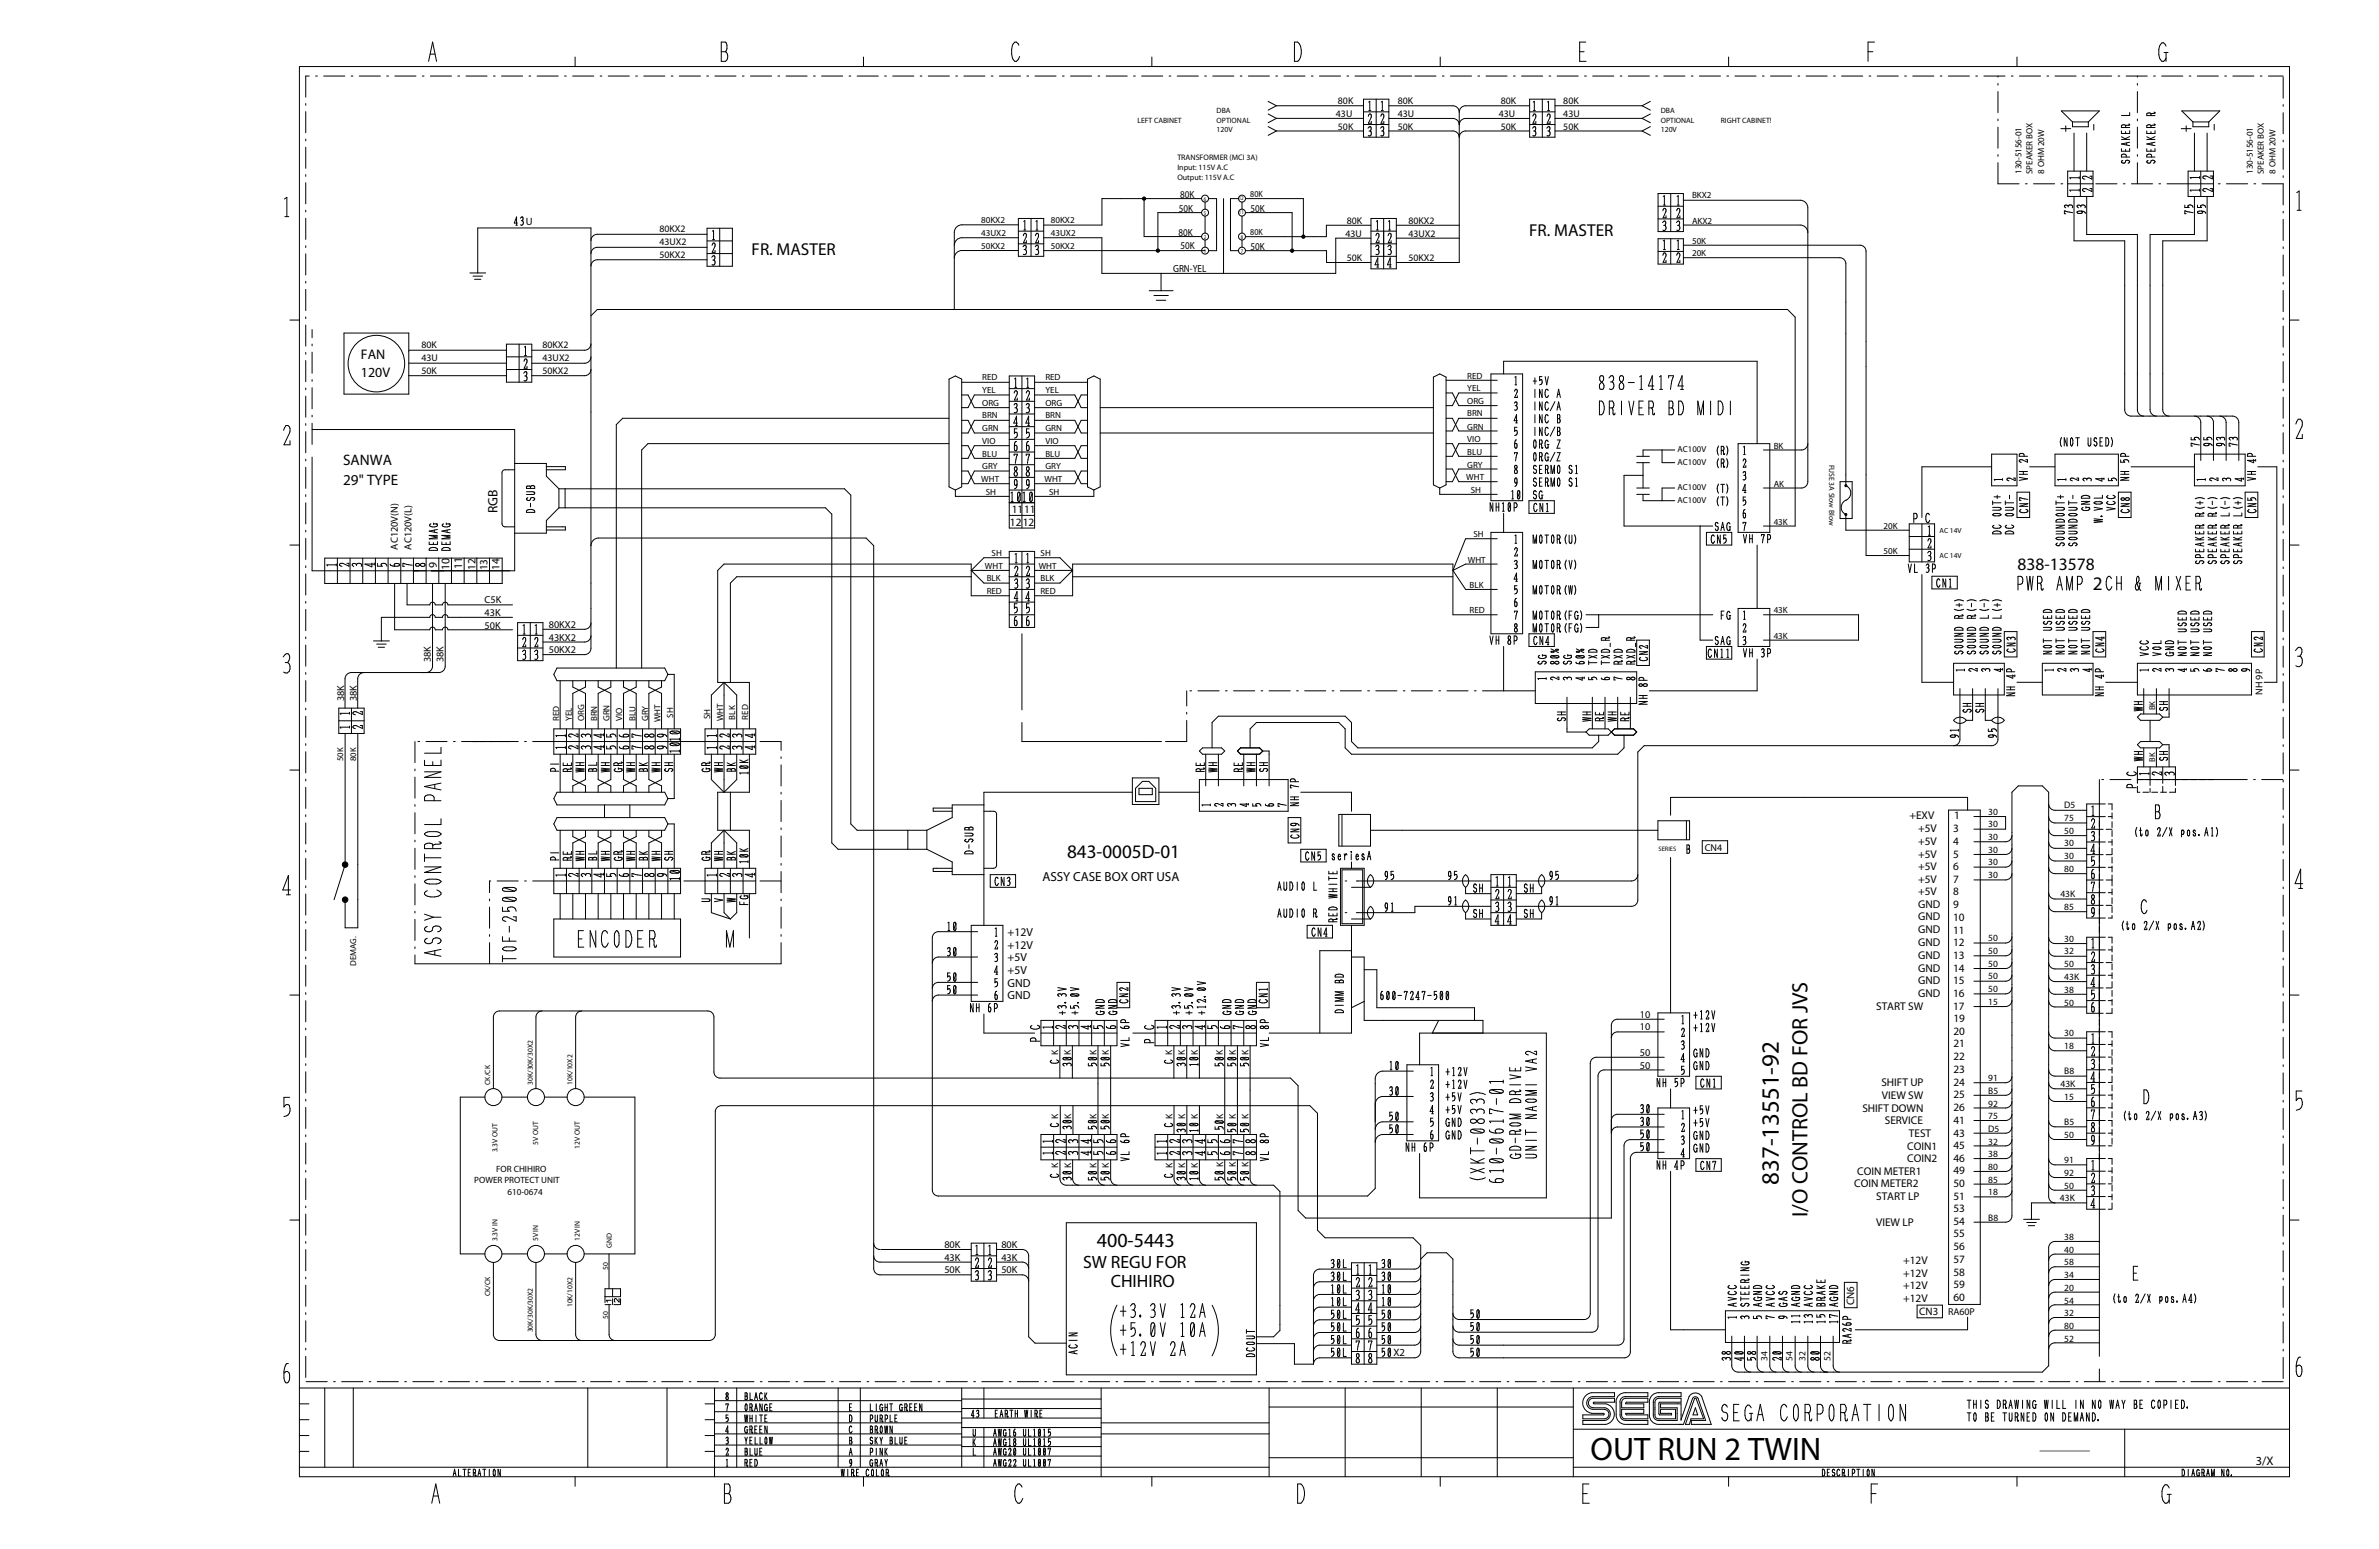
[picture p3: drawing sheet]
<svg xmlns="http://www.w3.org/2000/svg" width="431mm" height="280mm" viewBox="0 0 431 280" stroke-linecap="round" stroke-linejoin="round" font-family="sans-serif">
<defs><g id="words">
<text font-size="5.9" x="288" y="264.4">OUT RUN 2 TWIN</text>
<text font-size="4.5" x="322.1" y="214.5" transform="rotate(-90 322.1 214.5)">837-13551-92</text>
<text font-size="4" x="327.3" y="220.4" transform="rotate(-90 327.3 220.4)">I/O CONTROL BD FOR JVS</text>
<text font-size="3.6" x="198.6" y="225.8">400-5443</text>
<g font-size="3.5">
<text x="378.9" y="106.8">2</text>
<text x="193.2" y="155.3">843-0005D-01</text>
</g>
<g font-size="3.2">
<text x="365.3" y="103.3">838-13578</text>
<text x="196.1" y="229.5">SW REGU FOR</text>
<text x="201.1" y="233">CHIHIRO</text>
</g>
<g font-size="3.1">
<text x="136.1" y="46.2">FR. MASTER</text>
<text x="276.9" y="42.7">FR. MASTER</text>
</g>
<g font-size="2.7">
<text x="62.1" y="84.2">SANWA</text>
<text x="62.1" y="87.8">29&quot; TYPE</text>
</g>
<g font-size="2.5">
<text x="65.4" y="65.1">FAN</text>
<text x="65.4" y="68.2">120V</text>
<text x="90.1" y="92.9" transform="rotate(-90 90.1 92.9)">RGB</text>
</g>
<text font-size="2.4" x="188.7" y="159.6">ASSY CASE BOX ORT USA</text>
<text font-size="2.2" x="408.4" y="265.3">3/X</text>
<g font-size="2.1">
<text x="79.1" y="102.8" transform="rotate(-90 79.1 102.8)">9</text>
<text x="81.4" y="103.1" transform="rotate(-90 81.4 103.1)">10</text>
<text x="83.7" y="103" transform="rotate(-90 83.7 103)">11</text>
<text x="182.4" y="169.5">+12V</text>
<text x="182.4" y="171.8">+12V</text>
<text x="182.4" y="174.1">+5V</text>
<text x="182.4" y="176.4">+5V</text>
<text x="182.4" y="178.7">GND</text>
<text x="182.4" y="180.9">GND</text>
</g>
<g font-size="2">
<text x="182.9" y="95.2">12</text>
<text x="183.2" y="92.9">11</text>
<text x="185.2" y="95.2">12</text>
<text x="185.4" y="92.9">11</text>
<text x="86.1" y="103.2" transform="rotate(-90 86.1 103.2)">12</text>
<text x="88.3" y="103.3" transform="rotate(-90 88.3 103.3)">13</text>
<text x="90.4" y="103.2" transform="rotate(-90 90.4 103.2)">14</text>
<text x="345.7" y="148.4">+EXV</text>
<text x="353.8" y="148.4">1</text>
<text x="347.3" y="150.7">+5V</text>
<text x="347.3" y="153">+5V</text>
<text x="347.3" y="155.3">+5V</text>
<text x="353.6" y="150.7">3</text>
<text x="353.6" y="152.9">4</text>
<text x="353.6" y="155.3">5</text>
<text x="347.3" y="159.8">+5V</text>
<text x="347.3" y="157.5">+5V</text>
<text x="353.6" y="157.5">6</text>
<text x="353.6" y="159.8">7</text>
<text x="347.3" y="162.1">+5V</text>
<text x="347.3" y="166.7">GND</text>
<text x="347.3" y="164.4">GND</text>
<text x="353.6" y="162.1">8</text>
<text x="353.6" y="164.4">9</text>
<text x="353.6" y="166.7">10</text>
<text x="347.3" y="169">GND</text>
<text x="347.3" y="171.4">GND</text>
<text x="347.3" y="173.7">GND</text>
<text x="353.6" y="169">11</text>
<text x="353.6" y="171.3">12</text>
<text x="353.6" y="173.6">13</text>
<text x="347.3" y="175.9">GND</text>
<text x="347.3" y="178.2">GND</text>
<text x="353.6" y="175.9">14</text>
<text x="353.6" y="178.2">15</text>
<text x="339.7" y="182.8">START SW</text>
<text x="347.3" y="180.6">GND</text>
<text x="353.6" y="180.5">16</text>
<text x="353.6" y="182.8">17</text>
<text x="353.7" y="185.1">19</text>
<text x="353.7" y="187.4">20</text>
<text x="353.7" y="189.7">21</text>
<text x="353.7" y="192">22</text>
<text x="340.6" y="196.7">SHIFT UP</text>
<text x="353.7" y="194.3">23</text>
<text x="353.7" y="196.6">24</text>
<text x="337.2" y="201.4">SHIFT DOWN</text>
<text x="340.7" y="199">VIEW SW</text>
<text x="341.3" y="203.6">SERVICE</text>
<text x="353.7" y="198.9">25</text>
<text x="353.7" y="201.2">26</text>
<text x="353.7" y="203.5">41</text>
<text x="345.3" y="208.1">COIN1</text>
<text x="345.6" y="205.9">TEST</text>
<text x="353.7" y="205.8">43</text>
<text x="353.7" y="208.1">45</text>
<text x="335.7" y="215">COIN METER2</text>
<text x="336.3" y="212.7">COIN METER1</text>
<text x="345.3" y="210.4">COIN2</text>
<text x="353.7" y="210.3">46</text>
<text x="353.7" y="212.6">49</text>
<text x="353.7" y="214.9">50</text>
<text x="339.7" y="217.3">START LP</text>
<text x="339.7" y="221.9">VIEW LP</text>
<text x="353.7" y="217.2">51</text>
<text x="353.7" y="219.5">53</text>
<text x="353.7" y="221.8">54</text>
<text x="353.7" y="224.1">55</text>
<text x="353.7" y="226.3">56</text>
<text x="344.6" y="228.9">+12V</text>
<text x="344.6" y="231.2">+12V</text>
<text x="344.6" y="233.5">+12V</text>
<text x="353.7" y="228.7">57</text>
<text x="353.7" y="231">58</text>
<text x="353.7" y="233.2">59</text>
<text x="335.7" y="236.4" transform="rotate(-90 335.7 236.4)">CN6</text>
<text x="344.6" y="235.8">+12V</text>
<text x="347.5" y="238.1">CN3</text>
<text x="353.7" y="235.6">60</text>
</g>
<g font-size="1.9">
<text x="213.7" y="35.8">80K</text>
<text x="95.2" y="40.7">U</text>
<text x="213.5" y="38.3">50K</text>
<text x="226.4" y="38.3">50K</text>
<text x="213.4" y="42.6">80K</text>
<text x="213.7" y="45.2">50K</text>
<text x="226.4" y="45.2">50K</text>
<text x="212.4" y="49.3">GRN-YEL</text>
<text x="72.1" y="99.5" transform="rotate(-90 72.1 99.5)">AC120V(N)</text>
<text x="74.5" y="99.5" transform="rotate(-90 74.5 99.5)">AC120V(L)</text>
<text x="87.7" y="109.3">C5K</text>
<text x="87.7" y="113.8">50K</text>
<text x="87.7" y="111.5">43K</text>
<text x="99.4" y="113.7">80KX2</text>
<text x="78" y="119.9" transform="rotate(-90 78 119.9)">38K</text>
<text x="80.3" y="119.9" transform="rotate(-90 80.3 119.9)">38K</text>
<text x="99.4" y="116">43KX2</text>
<text x="99.4" y="118.3">50KX2</text>
<text x="62.3" y="126.9" transform="rotate(-90 62.3 126.9)">38K</text>
<text x="64.6" y="126.9" transform="rotate(-90 64.6 126.9)">38K</text>
<text x="296.9" y="184.3">10</text>
<text x="296.9" y="186.6">10</text>
<text x="296.9" y="191.2">50</text>
<text x="296.9" y="193.5">50</text>
<text x="171" y="226">80K</text>
<text x="181.3" y="226">80K</text>
<text x="171" y="228.3">43K</text>
<text x="171" y="230.5">50K</text>
<text x="181.3" y="228.3">43K</text>
<text x="181.3" y="230.5">50K</text>
<text x="252.3" y="245.6">X2</text>
</g>
<g font-size="1.8">
<text x="241.9" y="21.3">43U</text>
<text x="242.2" y="18.9">80K</text>
<text x="242.2" y="23.5">50K</text>
<text x="253.1" y="18.9">80K</text>
<text x="253.1" y="21.3">43U</text>
<text x="253.1" y="23.5">50K</text>
<text x="271.4" y="21.3">43U</text>
<text x="271.7" y="23.5">50K</text>
<text x="271.7" y="18.9">80K</text>
<text x="283.1" y="18.9">80K</text>
<text x="283.1" y="21.3">43U</text>
<text x="283.1" y="23.5">50K</text>
<text x="243.8" y="40.5">80K</text>
<text x="255" y="40.5">80KX2</text>
<text x="119.4" y="42.1">80KX2</text>
<text x="119.4" y="44.4">43UX2</text>
<text x="119.4" y="46.7">50KX2</text>
<text x="243.6" y="42.9">43U</text>
<text x="243.8" y="47.3">50K</text>
<text x="255" y="42.9">43UX2</text>
<text x="255" y="47.3">50KX2</text>
<text x="76.3" y="63.1">80K</text>
<text x="76.3" y="65.4">43U</text>
<text x="98.2" y="63.1">80KX2</text>
<text x="98.2" y="65.4">43UX2</text>
<text x="76.3" y="67.7">50K</text>
<text x="98.2" y="67.7">50KX2</text>
<text x="409.6" y="125.8" transform="rotate(-90 409.6 125.8)">NH 9P</text>
<text x="308.7" y="154.1">CN4</text>
<text x="352.7" y="238.1">RA60P</text>
</g>
<g font-size="1.7">
<text x="360" y="149.8">30</text>
<text x="360" y="147.5">30</text>
<text x="373.8" y="146.4">D5</text>
<text x="373.8" y="148.7">75</text>
<text x="360" y="152.1">30</text>
<text x="360" y="154.4">30</text>
<text x="373.8" y="151">50</text>
<text x="373.8" y="153.2">30</text>
<text x="373.8" y="155.6">30</text>
<text x="360" y="159">30</text>
<text x="360" y="156.7">30</text>
<text x="373.8" y="157.9">80</text>
<text x="373.1" y="162.4">43K</text>
<text x="373.8" y="164.7">85</text>
<text x="360" y="172.7">50</text>
<text x="360" y="170.4">50</text>
<text x="373.8" y="170.5">30</text>
<text x="373.8" y="172.8">32</text>
<text x="360" y="177.3">50</text>
<text x="360" y="175">50</text>
<text x="360" y="179.6">50</text>
<text x="373.8" y="175.1">50</text>
<text x="373.8" y="179.7">38</text>
<text x="373.8" y="177.4">43K</text>
<text x="360" y="182">15</text>
<text x="373.8" y="182.1">50</text>
<text x="191.6" y="191" transform="rotate(-90 191.6 191)">K</text>
<text x="193.9" y="191" transform="rotate(-90 193.9 191)">K</text>
<text x="198.5" y="191" transform="rotate(-90 198.5 191)">K</text>
<text x="200.8" y="191" transform="rotate(-90 200.8 191)">K</text>
<text x="212.2" y="191" transform="rotate(-90 212.2 191)">K</text>
<text x="214.5" y="191" transform="rotate(-90 214.5 191)">K</text>
<text x="216.9" y="191" transform="rotate(-90 216.9 191)">K</text>
<text x="221.4" y="191" transform="rotate(-90 221.4 191)">K</text>
<text x="223.8" y="191" transform="rotate(-90 223.8 191)">K</text>
<text x="226.1" y="191" transform="rotate(-90 226.1 191)">K</text>
<text x="373.8" y="187.7">30</text>
<text x="373.8" y="190">18</text>
<text x="360" y="195.8">91</text>
<text x="373.1" y="196.9">43K</text>
<text x="373.8" y="194.5">B8</text>
<text x="191.6" y="202.5" transform="rotate(-90 191.6 202.5)">K</text>
<text x="193.9" y="202.5" transform="rotate(-90 193.9 202.5)">K</text>
<text x="198.5" y="202.5" transform="rotate(-90 198.5 202.5)">K</text>
<text x="200.8" y="202.5" transform="rotate(-90 200.8 202.5)">K</text>
<text x="212.3" y="202.6" transform="rotate(-90 212.3 202.6)">K</text>
<text x="214.6" y="202.6" transform="rotate(-90 214.6 202.6)">K</text>
<text x="216.9" y="202.6" transform="rotate(-90 216.9 202.6)">K</text>
<text x="221.5" y="202.6" transform="rotate(-90 221.5 202.6)">K</text>
<text x="223.8" y="202.6" transform="rotate(-90 223.8 202.6)">K</text>
<text x="226.1" y="202.6" transform="rotate(-90 226.1 202.6)">K</text>
<text x="360" y="202.6">75</text>
<text x="360" y="200.4">92</text>
<text x="360" y="198">B5</text>
<text x="373.8" y="199.2">15</text>
<text x="373.8" y="203.7">B5</text>
<text x="360" y="204.9">D5</text>
<text x="360" y="207.2">32</text>
<text x="360" y="209.5">38</text>
<text x="373.8" y="206">50</text>
<text x="191.6" y="211.6" transform="rotate(-90 191.6 211.6)">K</text>
<text x="193.9" y="211.6" transform="rotate(-90 193.9 211.6)">K</text>
<text x="198.5" y="211.6" transform="rotate(-90 198.5 211.6)">K</text>
<text x="200.8" y="211.6" transform="rotate(-90 200.8 211.6)">K</text>
<text x="212.3" y="211.4" transform="rotate(-90 212.3 211.4)">K</text>
<text x="214.6" y="211.4" transform="rotate(-90 214.6 211.4)">K</text>
<text x="216.9" y="211.4" transform="rotate(-90 216.9 211.4)">K</text>
<text x="221.5" y="211.4" transform="rotate(-90 221.5 211.4)">K</text>
<text x="223.8" y="211.4" transform="rotate(-90 223.8 211.4)">K</text>
<text x="226.1" y="211.4" transform="rotate(-90 226.1 211.4)">K</text>
<text x="360" y="211.9">80</text>
<text x="360" y="214.1">85</text>
<text x="373.8" y="210.6">91</text>
<text x="373.8" y="212.9">92</text>
<text x="373.8" y="215.2">50</text>
<text x="360" y="216.5">18</text>
<text x="360" y="221">B8</text>
<text x="373" y="217.5">43K</text>
<text x="373.8" y="224.5">38</text>
<text x="373.8" y="226.8">40</text>
<text x="373.8" y="229.1">58</text>
<text x="373.8" y="231.4">34</text>
<text x="373.8" y="233.7">20</text>
<text x="373.8" y="236">54</text>
<text x="373.8" y="238.3">32</text>
<text x="373.8" y="240.6">80</text>
<text x="373.8" y="242.9">52</text>
<text x="320" y="246.5" transform="rotate(-90 320 246.5)">34</text>
<text x="324.6" y="246.5" transform="rotate(-90 324.6 246.5)">54</text>
<text x="326.9" y="246.5" transform="rotate(-90 326.9 246.5)">32</text>
<text x="331.4" y="246.5" transform="rotate(-90 331.4 246.5)">52</text>
</g>
<g font-size="1.6">
<text x="226.4" y="35.7">80K</text>
<text x="306.4" y="35.9">BKX2</text>
<text x="366" y="31.5" transform="rotate(-90 366 31.5)">130-5156-01</text>
<text x="368" y="31.5" transform="rotate(-90 368 31.5)">SPEAKER BOX</text>
<text x="370.1" y="31.5" transform="rotate(-90 370.1 31.5)">8 OHM 20W</text>
<text x="407.9" y="31.5" transform="rotate(-90 407.9 31.5)">130-5156-01</text>
<text x="409.9" y="31.5" transform="rotate(-90 409.9 31.5)">SPEAKER BOX</text>
<text x="412" y="31.5" transform="rotate(-90 412 31.5)">8 OHM 20W</text>
<text x="177.6" y="40.4">80KX2</text>
<text x="190.3" y="40.4">80KX2</text>
<text x="306.4" y="40.5">AKX2</text>
<text x="177.6" y="42.7">43UX2</text>
<text x="177.6" y="45">50KX2</text>
<text x="190.3" y="42.7">43UX2</text>
<text x="190.3" y="45">50KX2</text>
<text x="226.4" y="42.5">80K</text>
<text x="306.4" y="46.4">20K</text>
<text x="306.4" y="44.1">50K</text>
<text x="177.9" y="68.9">RED</text>
<text x="177.9" y="71.2">YEL</text>
<text x="189.3" y="68.9">RED</text>
<text x="189.3" y="71.2">YEL</text>
<text x="265.7" y="70.8">YEL</text>
<text x="265.7" y="68.6">RED</text>
<text x="177.9" y="73.4">ORG</text>
<text x="177.9" y="75.8">BRN</text>
<text x="177.9" y="78">GRN</text>
<text x="189.3" y="73.4">ORG</text>
<text x="189.3" y="75.8">BRN</text>
<text x="189.3" y="78">GRN</text>
<text x="265.7" y="73.2">ORG</text>
<text x="265.7" y="75.4">BRN</text>
<text x="265.7" y="77.8">GRN</text>
<text x="177.9" y="80.3">VIO</text>
<text x="177.9" y="82.7">BLU</text>
<text x="189.3" y="80.3">VIO</text>
<text x="189.3" y="82.7">BLU</text>
<text x="265.7" y="80.1">VIO</text>
<text x="265.7" y="82.3">BLU</text>
<text x="303.7" y="81.9">AC100V</text>
<text x="321.1" y="81.3">BK</text>
<text x="177.7" y="87.2">WHT</text>
<text x="177.9" y="85">GRY</text>
<text x="178.5" y="89.5">SH</text>
<text x="189.1" y="87.2">WHT</text>
<text x="189.3" y="85">GRY</text>
<text x="189.9" y="89.5">SH</text>
<text x="265.5" y="87">WHT</text>
<text x="265.7" y="84.7">GRY</text>
<text x="266.3" y="89.2">SH</text>
<text x="303.7" y="84.2">AC100V</text>
<text x="303.7" y="88.8">AC100V</text>
<text x="321.1" y="88.2">AK</text>
<text x="303.7" y="91.1">AC100V</text>
<text x="321.1" y="95">43K</text>
<text x="341" y="95.8">20K</text>
<text x="179.5" y="100.7">SH</text>
<text x="188.4" y="100.7">SH</text>
<text x="265.8" y="101.9">WHT</text>
<text x="266.8" y="97.3">SH</text>
<text x="341" y="100.3">50K</text>
<text x="178.3" y="103">WHT</text>
<text x="178.7" y="105.2">BLK</text>
<text x="178.7" y="107.6">RED</text>
<text x="188.1" y="103">WHT</text>
<text x="188.4" y="105.2">BLK</text>
<text x="188.4" y="107.6">RED</text>
<text x="266.1" y="106.5">BLK</text>
<text x="266.1" y="111">RED</text>
<text x="321.1" y="111">43K</text>
<text x="321.1" y="115.6">43K</text>
<text x="101.2" y="130.6" transform="rotate(-90 101.2 130.6)">RED</text>
<text x="103.6" y="130.6" transform="rotate(-90 103.6 130.6)">YEL</text>
<text x="105.8" y="130.6" transform="rotate(-90 105.8 130.6)">ORG</text>
<text x="108.1" y="130.6" transform="rotate(-90 108.1 130.6)">BRN</text>
<text x="110.4" y="130.6" transform="rotate(-90 110.4 130.6)">GRN</text>
<text x="112.7" y="130.6" transform="rotate(-90 112.7 130.6)">VIO</text>
<text x="115" y="130.6" transform="rotate(-90 115 130.6)">BLU</text>
<text x="117.3" y="130.6" transform="rotate(-90 117.3 130.6)">GRY</text>
<text x="119.6" y="130.8" transform="rotate(-90 119.6 130.8)">WHT</text>
<text x="121.9" y="129.9" transform="rotate(-90 121.9 129.9)">SH</text>
<text x="128.6" y="130.2" transform="rotate(-90 128.6 130.2)">SH</text>
<text x="130.9" y="130.6" transform="rotate(-90 130.9 130.6)">WHT</text>
<text x="133.1" y="130.3" transform="rotate(-90 133.1 130.3)">BLK</text>
<text x="135.5" y="130.3" transform="rotate(-90 135.5 130.3)">RED</text>
<text x="62.2" y="137.8" transform="rotate(-90 62.2 137.8)">50K</text>
<text x="64.5" y="137.8" transform="rotate(-90 64.5 137.8)">80K</text>
<text x="64.5" y="174.9" transform="rotate(-90 64.5 174.9)">DEMAG.</text>
<text x="85.9" y="214.2">POWER PROTECT UNIT</text>
<text x="89.8" y="212.2">FOR CHIHIRO</text>
<text x="91.9" y="216.3">610-0674</text>
</g>
<g font-size="1.5">
<text x="390.2" y="128.6" transform="rotate(-90 390.2 128.6)">BK</text>
<text x="390.2" y="137.9" transform="rotate(-90 390.2 137.9)">BK</text>
</g>
<g font-size="1.4">
<text x="205.9" y="22.2">LEFT CABINET</text>
<text x="220.3" y="22.2">OPTIONAL</text>
<text x="220.3" y="24">120V</text>
<text x="220.3" y="20.5">DBA</text>
<text x="300.7" y="20.5">DBA</text>
<text x="300.7" y="22.2">OPTIONAL</text>
<text x="300.7" y="24">120V</text>
<text x="311.6" y="22.2">RIGHT CABINET!</text>
<text x="213.2" y="29">TRANSFORMER (MCI 3A)</text>
<text x="213.2" y="30.7">Input: 115V A.C</text>
<text x="213.2" y="32.6">Output: 115V A.C</text>
<text x="331.2" y="84.1" transform="rotate(90 331.2 84.1)">FUSE 3A Slow Blow</text>
<text x="88.8" y="196.4" transform="rotate(-90 88.8 196.4)">CK/CK</text>
<text x="96.5" y="196.4" transform="rotate(-90 96.5 196.4)">30K/30K/30X2</text>
<text x="103.7" y="196.4" transform="rotate(-90 103.7 196.4)">10K/10X2</text>
<text x="90.1" y="208.6" transform="rotate(-90 90.1 208.6)">3.3V OUT</text>
<text x="97.4" y="207.3" transform="rotate(-90 97.4 207.3)">5V OUT</text>
<text x="105" y="208" transform="rotate(-90 105 208)">12V OUT</text>
<text x="90.1" y="224.7" transform="rotate(-90 90.1 224.7)">3.3V IN</text>
<text x="97.4" y="224.7" transform="rotate(-90 97.4 224.7)">5V IN</text>
<text x="105" y="224.7" transform="rotate(-90 105 224.7)">12V IN</text>
<text x="110.8" y="226" transform="rotate(-90 110.8 226)">GND</text>
<text x="110.1" y="229.9" transform="rotate(-90 110.1 229.9)">50</text>
<text x="88.8" y="234.7" transform="rotate(-90 88.8 234.7)">CK/CK</text>
<text x="103.7" y="236.7" transform="rotate(-90 103.7 236.7)">10K/10X2</text>
<text x="110.1" y="238.8" transform="rotate(-90 110.1 238.8)">50</text>
<text x="96.5" y="241.2" transform="rotate(-90 96.5 241.2)">30K/30K/30X2</text>
</g>
<g font-size="1.3">
<text x="351.2" y="96.5">AC 14V</text>
<text x="351.2" y="101">AC 14V</text>
</g>
<text font-size="1.2" x="300.3" y="154.1">SERIES</text>
<g font-size="1">
<text x="218" y="38.9">5</text>
<text x="218" y="36.3">6</text>
<text x="224.3" y="36.3">12</text>
<text x="224.3" y="38.8">11</text>
<text x="218" y="45.8">1</text>
<text x="218" y="43.2">2</text>
<text x="224.6" y="45.8">7</text>
<text x="224.7" y="43.2">8</text>
</g>
</g></defs>
<g fill="none" stroke="#000" stroke-width=".18">
<path d="M54.2 12h360.3v255.4h-360.3zM77.6 11.1l.7-3.5 .7 3.5M77.9 9.8h.9M104.1 10.3v1.7M130.6 7.6h.7a1.31 1.31 0 0 1 0 1.8 1.07 1.07 0 0 1 0 1.7h-.7zM130.6 9.4h.7M156.3 10.3v1.7M184.5 8.2l-.5-.6h-.3a2.81 2.81 0 0 0 0 3.5h.3l.6-.9M208.6 10.3v1.7M229.6 18.4l1.5 .7M231.1 19.1h15.8M231.1 19.1l-1.5 .8"/>
<path d="M234.4 7.6h.6a2.64 2.64 0 0 1 0 3.5h-.6zM246.9 18h4.6v6.8h-4.6zM247.8 18.5l.2-.2v1.7M249.2 18v6.8M250.1 18.5l.2-.2v1.7M251.5 19.2h11.6a1.15 1.15 0 0 1 1.1 1.1M260.8 10.3v1.7M277 19.2h-11.6a1.15 1.15 0 0 0-1.2 1.1M277 18h4.5v6.8h-4.5zM277.6 18.5l.2-.2v1.7M279.3 18v6.8M280.2 18.5l.2-.2v1.7"/>
<path d="M281.5 19.1h15.8M286 9.4h.8M287.1 7.6h-1.1v3.5h1.2M297.3 19.1l1.5 .8M298.8 18.4l-1.5 .7M313 10.3v1.7M338.2 9.4h.9M339.4 7.6h-1.2v3.5M365.2 10.3v1.7M391.8 9.5h.8M392.2 8.4l-.5-.6a1.06 1.06 0 0 0-.8 1.1 2.17 2.17 0 0 0 .5 2.2h.3l.5-.6M392.2 9.5v1.6"/>
<path d="M51.5 36l.4-.3v3.5M51.6 39.2h.7M94.2 39.5l.3-.2h.2v.3l-.1 .3M94.4 39.9h.2M94.6 39.9a.41 .41 0 0 1 .1 .6 .41 .41 0 0 1-.5 .2M184.4 39.6h4.6v6.8h-4.6zM186.7 39.6v6.8M207.1 36v6.8h10.5M217.6 36h-18.1v4.8h-10.5M217.6 38.5h-8v6.9M218.2 36.6v1.3M218.2 39.1v3.1"/>
<path d="M218.8 36h1.5v9.4h-1.5M221.5 36v13.5M224.2 36h-1.4v9.4h1.4M224.9 36.6v1.3M224.9 39.1v3.1M225.5 38.5h8.5v7.2M225.5 36h10.5v6.9M229.6 22.9l1.5 .8M229.6 20.6l1.5 .8M231.1 23.7h15.8M231.1 21.4h15.8M231.1 23.7l-1.5 .8"/>
<path d="M231.1 21.4l-1.5 .8M246.9 22.5h4.6M246.9 20.3h4.6M247.7 23.2l.3-.3 .2 .1 .1 .3-.2 .4M247.7 21.1l.2-.5 .4 .2v.5l-.5 1h.5v-.3M247.8 20h.4M247.9 23.7h.2M248.1 23.7a.45 .45 0 0 1 .2 .6 .45 .45 0 0 1-.6 .2M248.2 39.6h4.6v9.1h-4.6zM250 23.2l.3-.3 .2 .1v.3l-.1 .4M250 21.1l.2-.5 .3 .2v.5l-.5 1h.6v-.3M250.1 20h.4"/>
<path d="M250.1 23.7h.3M250.4 23.7a.45 .45 0 0 1 .2 .6 .45 .45 0 0 1-.6 .2M250.5 39.6v9.1M251.5 21.4h11.6a1.15 1.15 0 0 1 1.1 1.2 1.15 1.15 0 0 1 1.2-1.2h11.6M251.5 23.7h11.6a1.15 1.15 0 0 1 1.1 1.2 1.15 1.15 0 0 1 1.2-1.2h11.6M264.2 20.3v27.2h-11.4M277 22.5h4.5M277 20.3h4.5M277.5 23.2l.3-.3 .2 .1 .1 .3-.2 .4M277.5 21.1l.2-.5 .4 .2v.5l-.5 1h.5v-.3M277.6 20h.4M277.7 23.7h.2"/>
<path d="M277.9 23.7a.45 .45 0 0 1 .2 .6 .45 .45 0 0 1-.6 .2M280.1 23.2l.3-.3 .2 .1v.3l-.2 .4M280.1 21.1l.2-.5 .3 .2v.5l-.5 1h.6v-.3M280.2 20h.4M280.2 23.7h.2M280.4 23.7a.45 .45 0 0 1 .2 .6 .45 .45 0 0 1-.5 .2M281.5 23.7h15.8M281.5 21.4h15.8M297.3 21.4l1.5 .8M297.3 23.7l1.5 .8M298.8 20.6l-1.5 .8M298.8 22.9l-1.5 .8"/>
<path d="M300.2 35h4.6v6.9h-4.6zM300.2 39.6h4.6M300.2 37.3h4.6M301.1 38.2l.2-.5 .3 .2v.3l-.5 1.2h.5v-.3M301.1 35.6l.3-.2v1.7M301.2 37.1h.3M302.5 35v6.9M303.6 38.2l.2-.5 .3 .2 .1 .3-.6 1.2h.6v-.3M303.7 35.6l.2-.2v1.7M303.7 37.1h.3M304.8 36.3h21.1a1.38 1.38 0 0 1 1.4 1.3v49.6a1.15 1.15 0 0 1-1.1 1.2h-6.9M373.1 23.3h1.8"/>
<path d="M374 22.8v1M374.4 31h4.6v4.6h-4.6zM374.4 33.3h4.6M374.5 37.3l-.4-.2-.3 .1v.2l.2 .2M374.5 37.3a.4 .4 0 0 1 .5-.2 .4 .4 0 0 1 .2 .5M374.5 37.3v.2M375.2 22.1v.8h2.9v-.8M375.2 22.1l-2-2h6.9l-2 2M375.2 22.1h2.9M375.3 38.5l-1.5-.3v.5h.2M375.5 35.6v8h9.2v30.6a1.15 1.15 0 0 0 1.1 1.1h18.4a1.15 1.15 0 0 1 1.2 1.2v6.9M375.5 24.1v6.9"/>
<path d="M376.1 38.4l.3-.2h.4l.2 .2a.53 .53 0 0 1-.9 0zM376.5 34.4h-1.7l.1 .2M376.5 32v.4M376.5 34.2v.4M376.5 32.2h-1.7l.1 .2M376.7 31v4.6M376.8 37.3l-.4-.2-.3 .1v.2l.2 .2M376.8 37.3a.4 .4 0 0 1 .5-.2 .4 .4 0 0 1 .2 .5M376.8 37.3v.2M376.8 38.2l.5 .1 .3 .3M377.8 35.6v6.9h9.2v31.7a1.15 1.15 0 0 0 1.1 1.1M377.8 24.1v6.9"/>
<path d="M378.4 34.2h.4v.5l-1.1-.5h-.5l-.1 .3 .4 .2M378.4 31.9h.4v.5l-1.1-.5h-.5l-.1 .3 .4 .3M379.1 22.5v1M384.1 25.2h1.5M384.1 24.8l.9 .4M384.4 29.1l-.3 .2 .3 .2 .4-.1 .1-.2a.36 .36 0 0 1 .4-.2 .36 .36 0 0 1 .2 .4l-.2 .1M384.9 23.1l-.1-.4-.4-.1-.3 .1v.4h1.5M384.9 23.8v.4M384.9 27.1v.3M385 28.4v-.3a.54 .54 0 0 0-.9 0v.3h1.5M385 25.9v.4M385.4 22.5l.2 .1-.7 .2"/>
<path d="M385.6 23.7v.5h-1.5v-.5M385.6 26.9v.5h-1.5v-.5M385.6 20.4v.5h-1.5M385.6 25.8l-1.5 .3 1.5 .3M385.6 24.7l-.8 .4M388.7 25.2h1.5M388.7 24.8l.9 .4M388.9 29.1l-.1 .1a.34 .34 0 0 0 .2 .4 .34 .34 0 0 0 .4-.2l.1-.2a.36 .36 0 0 1 .4-.2 .36 .36 0 0 1 .2 .4l-.2 .1M389.5 23.1l-.1-.4-.4-.1-.3 .1v.4h1.5M389.5 20.9l-.1-.4-.4-.1-.3 .2v.3h1.5M389.5 23.8v.4M389.5 27.1v.3"/>
<path d="M389.6 28.4v-.3a.54 .54 0 0 0-.9 0v.3h1.5M389.6 25.9v.4M390 22.5l.2 .1-.7 .2M390 20.3l.2 .2-.7 .2M390.2 26.9v.5h-1.5v-.5M390.2 23.7v.5h-1.5v-.5M390.2 25.8l-1.5 .3 1.5 .3M390.2 24.7l-.8 .4M394.9 23.3h1.8M395.6 37.1v.5h.7l-.1-.2a.48 .48 0 0 1 .5-.3 .48 .48 0 0 1 .4 .5M395.8 22.8v1M396.2 31h4.6v4.6h-4.6z"/>
<path d="M396.2 33.3h4.6M397 22.1v.8h2.9v-.8M397 22.1h2.9M397 22.1l-2-2h6.9l-2 2M397.1 38.5l-1.5-.3v.5h.2M397.3 35.6v6.9h-8v31.7a1.15 1.15 0 0 0 1.1 1.1M397.3 24.1v6.9M397.9 37.1v.5h.7l-.2-.2a.48 .48 0 0 1 .6-.3 .48 .48 0 0 1 .4 .5M397.9 38.3l.7-.1 .2 .2a.53 .53 0 0 1-.9 0zM398.3 32v.3M398.3 34.2v.4M398.3 34.4h-1.7l.1 .2"/>
<path d="M398.3 32.1h-1.7l.1 .2M398.5 31v4.6M398.6 38.2l.5 .1 .3 .3M399.6 35.6v8h-8v30.6a1.15 1.15 0 0 0 1.1 1.1M399.6 24.1v6.9M400.2 31.9h.4v.5l-1.1-.5h-.5l-.1 .3 .4 .2M400.2 34.2h.4v.5l-1.1-.5h-.5l-.1 .3 .4 .2M400.9 22.5v1M415.8 34.9l.5-.3v3.5M415.9 38.1h.7M52.5 57.9h1.7M85.1 49.4h2.8"/>
<path d="M85.6 50h1.8M85.9 50.6h1.2M86.5 49.4v-8.1h20.5v76.1a1.15 1.15 0 0 1-1.2 1.1h-7.5M93.4 40.8h.3M93.7 40.4h-.6l.4-1.1v1.5M107 57.2l1.1-1.2h215.6l1.3 1.4v37.8h-5.7M128 42.4h-19.9a1.15 1.15 0 0 0-1.1 1.2M128 44.8h-19.9a1.15 1.15 0 0 0-1.1 1.1M128 47h-19.9a1.15 1.15 0 0 0-1.1 1.2M128 41.3h4.6v6.9h-4.6zM128 45.9h4.6M128 43.6h4.6"/>
<path d="M128.9 46.6l.3-.3 .2 .1v.3l-.1 .4M128.9 44.4l.2-.4 .3 .1v.5l-.5 1.1h.6v-.4M129 41.9l.2-.2v1.7M129 43.4h.4M129.1 47.1h.2M129.3 47.1a.45 .45 0 0 1 .2 .6 .45 .45 0 0 1-.6 .2M130.3 41.3v6.9M184.4 40.7h-10.2a1.38 1.38 0 0 0-1.4 1.4v13.9M184.4 43h-10.2a1.38 1.38 0 0 0-1.4 1.4M184.4 45.4h-10.2a1.38 1.38 0 0 0-1.4 1.3M184.4 41.9h4.6M184.4 44.1h4.6"/>
<path d="M185.2 44.7l.3-.3 .2 .1 .1 .3-.2 .4M185.3 42.7l.2-.5 .3 .2v.5l-.5 1h.5v-.3M185.3 40.1l.3-.2v1.7M185.4 41.6h.3M185.4 45.2h.2M185.6 45.2a.46 .46 0 0 1 .2 .6 .46 .46 0 0 1-.5 .2M187.4 44.7l.3-.3 .2 .1 .1 .3-.2 .4M187.5 42.7l.2-.5 .3 .2v.5l-.5 1h.5v-.3M187.6 40.1l.2-.2v1.7M187.6 41.6h.3M187.6 45.2h.2M187.8 45.2a.46 .46 0 0 1 .2 .6 .46 .46 0 0 1-.5 .2"/>
<path d="M189 43h10.5v6.5h42.4v-6.4h6.3M189 45.4h29.2M208.1 52.6h4.3M208.9 53.5h2.6M209.4 54.4h1.7M210.2 49.5v3.1M218.2 43.5v1.2M224.9 43.5v1.2M225.5 45.4h14.7v2.1h8M248.2 40.8h-8v2.1h-14.7M248.2 41.9h4.6M248.2 44.1h4.6"/>
<path d="M248.2 46.4h4.6M249.1 44.7l.3-.3 .2 .1v.3l-.1 .4M249.1 42.7l.2-.5 .4 .2v.5l-.6 1h.6v-.3M249.2 40.1l.2-.2v1.7M249.2 41.6h.4M249.3 45.2h.2M249.3 48.4h.3M249.5 45.2a.46 .46 0 0 1 .2 .6 .46 .46 0 0 1-.6 .2M249.6 47.9h-.6l.5-1.2v1.7M251.3 44.7l.3-.3 .2 .1v.3l-.1 .4M251.3 42.7l.2-.5 .4 .2v.5l-.5 1h.5v-.3M251.4 40.1l.2-.2v1.7"/>
<path d="M251.4 41.6h.4M251.5 45.2h.2M251.5 48.4h.4M251.7 45.2a.46 .46 0 0 1 .2 .6 .46 .46 0 0 1-.6 .2M251.9 47.9h-.7l.5-1.2v1.7M252.8 40.8h11.4M252.8 43.1h11.4M300.2 43.2h4.6v4.6h-4.6zM300.2 45.5h4.6M301 40.3l.3-.3 .2 .1 .1 .4-.2 .3M301.1 46.2l.2-.4 .3 .1v.4l-.5 1.2h.5v-.4M301.1 43.6l.3-.1v1.7"/>
<path d="M301.2 45.2h.3M301.2 40.8h.2M301.4 40.8a.46 .46 0 0 1 .2 .6 .46 .46 0 0 1-.5 .3M302.5 43.2v4.6M303.5 40.3l.3-.3 .2 .1 .1 .4-.2 .3M303.6 46.2l.2-.4 .3 .1 .1 .4-.6 1.2h.6v-.4M303.7 43.6l.2-.1v1.7M303.7 45.2h.3M303.7 40.8h.2M303.9 40.8a.46 .46 0 0 1 .2 .6 .46 .46 0 0 1-.5 .3M304.8 40.7h21.1a1.38 1.38 0 0 1 1.4 1.4M304.8 44.4h32a1.1 1.1 0 0 1 1.1 1.1v55.1h7.8"/>
<path d="M304.8 46.7h28.3a1.1 1.1 0 0 1 1.1 1.1v40.3M414.5 57.9h1.8M51.3 77.9l.5-.9h.3a1.09 1.09 0 0 1 .3 1.4l-1 2.1h1.1v-.7M56.5 77.8h36.7v25.5h-36.7v-20.5M62.3 60.3h11.7v11.1h-11.7zM74 68h17.7M74 63.4h17.7M74 65.8h17.7M91.7 62.3h4.6v6.9h-4.6zM91.7 64.6h4.6M91.7 66.9h4.6M94 62.3v6.9"/>
<path d="M94.8 67.6l.3-.3 .2 .1 .1 .3-.2 .4M94.9 65.4l.2-.4 .3 .1v.5l-.5 1.1h.5v-.4M94.9 62.8l.2-.1v1.7M95 64.4h.3M95 68.1h.2M95.2 68.1a.45 .45 0 0 1 .2 .5 .45 .45 0 0 1-.5 .3M107 62.3a1.15 1.15 0 0 1-1.2 1.1h-9.5M107 64.6a1.15 1.15 0 0 1-1.2 1.2h-9.5M107 66.9a1.15 1.15 0 0 1-1.2 1.1h-9.5M171.8 68.6l1.2-.5 1.1 .5v19.6l-1.1 .5-1.2-.5zM171.8 75.7h-59.1l-1.1 1.2v44.1M174.1 71.5h1.2l1.1 2.3h6.3"/>
<path d="M174.1 69.2h8.6M174.1 76.1h1.2l1.1 2.3h6.3M182.7 68.1h4.6v27.5h-4.6zM182.7 70.4h4.6M182.7 72.7h4.6M182.7 71.5h-6.3l-1.1 2.3h-1.2M182.7 75h4.6M182.7 77.3h4.6M182.7 79.5h4.6M182.7 76.1h-6.3l-1.1 2.3h-1.2M183.6 73.3l.3-.2h.2v.4l-.1 .3M183.6 71.2l.2-.4 .3 .1 .1 .3-.5 1.2h.5v-.3"/>
<path d="M183.7 68.6l.2-.1v1.6M183.7 70.1h.4M183.8 73.8h.2M183.9 77h.3M184 73.8a.45 .45 0 0 1 .2 .6 .45 .45 0 0 1-.6 .3M184.1 79.9l-.3 .1-.1 .3v.9l.1 .4a.54 .54 0 0 0 .4-.5 .54 .54 0 0 0-.4-.5l-.1 .2M184.1 77.6h-.4v.9l.2-.2h.2a.63 .63 0 0 1-.4 1M184.2 76.6h-.6l.5-1.3v1.7M185 68.1v27.5M185.8 73.3l.3-.2h.2v.4l-.1 .3M185.8 71.2l.2-.4 .3 .1 .1 .3-.5 1.2h.5v-.3M185.9 68.6l.2-.1v1.6"/>
<path d="M185.9 70.1h.4M185.9 73.8h.3M186.1 77h.3M186.2 73.8a.45 .45 0 0 1 .2 .6 .45 .45 0 0 1-.6 .3M186.2 79.9l-.2 .1-.1 .3v.9l.1 .4a.54 .54 0 0 0 .3-.5 .54 .54 0 0 0-.3-.5l-.1 .2M186.3 77.6h-.4v.9l.2-.2h.2a.63 .63 0 0 1-.4 1M186.4 76.6h-.7l.5-1.3v1.7M187.3 71.5h7.3l1.2 2.3h1.1M187.3 69.2h9.6M187.3 76.1h7.3l1.2 2.3h1.1M196.9 71.5h-1.1l-1.2 2.3h-7.3M196.9 76.1h-1.1l-1.2 2.3h-7.3"/>
<path d="M196.9 68.6l1.2-.5 1.1 .5v19.6l-1.1 .5-1.2-.5zM199.2 73.8h60.3M199.2 78.4h60.3M259.5 68.3l1.2-.6 1.1 .6v19.5l-1.1 .6-1.2-.6zM261.8 71.1h1.2l1.1 2.3h7M261.8 75.7h1.2l1.1 2.3h7M261.8 68.9h9.3M269.9 67.7h5.8v23h-5.8zM271.1 71.1h-7l-1.1 2.3h-1.2M271.1 75.7h-7l-1.1 2.3h-1.2M272.2 67.7v-2.3h45.9v14.9M274.2 73l.2-.2h.2l.1 .3-.2 .3"/>
<path d="M274.2 70.8l.2-.3 .3 .1v.3l-.5 1.1h.5v-.3M274.3 68.3l.2-.1v1.5M274.3 69.7h.3M274.3 73.4h.2M274.4 76.6h.3M274.5 73.4a.41 .41 0 0 1 .2 .6 .41 .41 0 0 1-.5 .2M274.6 79.7h-.1a1.46 1.46 0 0 0-.1 1.5 .48 .48 0 0 0 .3-.5 .48 .48 0 0 0-.3-.4l-.2 .1M274.7 77.4h-.5v.7l.2-.2a.49 .49 0 0 1 .3 .6 .49 .49 0 0 1-.5 .4M274.7 76.2h-.6l.5-1.1v1.5M277.6 69h.6M277.9 79.7l.2 .4v.8l-.2 .3-.2-.5v-.6zM277.9 68.4v1.1"/>
<path d="M277.9 70.5v1.5M277.9 72.8v1.5M277.9 75.1v1.5M277.9 77.4v1.5M279.2 68.2h-.4v.7l.1-.2a.5 .5 0 0 1 .3 .6 .5 .5 0 0 1-.4 .4M279.2 70.5v1.5l-.5-1.5v1.5M279.2 72.8v1.5l-.5-1.5v1.5M279.2 75.1v1.5l-.5-1.5v1.5M279.2 77.4v1.5l-.5-1.5v1.5M279.8 68.2l.2 1.5 .3-1.5M280.3 80l-.2-.3a.86 .86 0 0 0 0 1.5l.2-.3M280.3 70.7l-.3-.2a1.01 1.01 0 0 0 .1 1.5l.3-.4"/>
<path d="M280.3 73l-.3-.2a1.01 1.01 0 0 0 .1 1.5l.3-.4M280.3 75.3l-.3-.2a1.01 1.01 0 0 0 .1 1.5l.3-.4M280.3 77.6l-.3-.2a1.01 1.01 0 0 0 .1 1.5l.3-.4M281.5 77.3l-.8 1.7M281.5 72.7l-.8 1.7M281.9 74.3l.3-1.5 .3 1.5M281.9 72l.3-1.5 .3 1.5M282 79.7h.5l-.6 1.5h.6M282 75.1h.3l.1 .2-.1 .5 .2 .4-.2 .4h-.3zM282 77.4h.3l.1 .2-.1 .5 .2 .4-.2 .4h-.3zM282 78.1h.3M282 75.8h.3"/>
<path d="M282 73.7h.4M282 71.4h.4M289.6 72.6h.4a1.87 1.87 0 0 1 0 2.5h-.4zM289.7 68.1a.91 .91 0 0 0 .5 1.3 .63 .63 0 0 1 .2 .7 .63 .63 0 0 1-.5 .4 .85 .85 0 0 1 .2-1.4 .69 .69 0 0 0 0-1.1zM291.3 68.4l.4-.4h.3a.7 .7 0 0 1-.1 1.1M291.4 73.9h.6a.83 .83 0 0 0 0-1.3h-.6v2.5M291.6 69.1h.3M291.8 73.9l.2 .2 .2 1h.1l.1-.3M291.9 69.1a.75 .75 0 0 1 .3 .8 .75 .75 0 0 1-.6 .6l-.2-.1M293.3 68.1a.87 .87 0 0 0 .5 1.3 .63 .63 0 0 1 .2 .7 .63 .63 0 0 1-.5 .4 .72 .72 0 0 1-.1-1.1 .91 .91 0 0 0 .4-1.3l-.1-.1zM293.6 72.6v2.5M294.8 69.3h1.1"/>
<path d="M294.9 72.6l.5 2.5 .4-2.5M296.8 73.9h.5M296.9 68.2l.3-.2v2.5M296.9 70.5h.5M297.5 72.6h-.7v2.5h.8M298.5 73.9h.6a.83 .83 0 0 0 0-1.3h-.6v2.5M298.9 70.5h.5M299 73.9l.2 .4 .1 .8h.2l.1-.3M299.4 69.9h-.9l.7-1.9v2.5M300.4 68.2l.3-.2v2.5M300.5 70.5h.5M302.1 68.4v-.4h.9l-.6 2.5"/>
<path d="M302.2 72.6h.5l.2 .4v.6l-.2 .3 .3 .3v.4l-.3 .5h-.5zM302.2 73.9h.5M303.9 72.6h.5a1.87 1.87 0 0 1 0 2.5h-.5zM304.3 70.5h.5M304.8 69.9h-1l.8-1.9v2.5M307.4 75.1v-2.5l.5 2.5 .5-2.5v2.5M309.7 72.6v2.5M311.1 72.6h.4a1.87 1.87 0 0 1 0 2.5h-.4zM313.3 72.6v2.5M373.2 79.2l-.2 .8 .2 .9M374.3 79.3v1.5l-.5-1.5v1.5M375.1 79.3l.2 .4a1.1 1.1 0 0 1-.2 1.1l-.2-.5v-.8z"/>
<path d="M375.8 79.3h.7M376.2 79.3v1.5M378.1 79.3v1.3l.2 .2 .2-.1 .1-.3v-1.1M379.6 79.5l-.1-.2a.34 .34 0 0 0-.4 .2 .34 .34 0 0 0 .2 .4l.3 .2v.5l-.2 .2-.3-.4M380.2 80h.3M380.7 79.3h-.5v1.5h.5M381.3 79.3h.2l.3 .3v.8l-.3 .4h-.2zM382.3 79.2l.2 .8-.2 .9M396.7 79.2v.4h.8l-.2-.2a.48 .48 0 0 1 .5-.2 .48 .48 0 0 1 .4 .4M397.3 75.3a1.15 1.15 0 0 1 1.2 1.2v6.9M399 79.2v.4h.8l-.2-.2a.48 .48 0 0 1 .5-.2 .48 .48 0 0 1 .4 .4M399.6 75.3a1.15 1.15 0 0 1 1.2 1.2v6.9"/>
<path d="M401.9 75.3a1.15 1.15 0 0 1 1.2 1.2v6.9M402 79.4a.4 .4 0 0 1 .5-.2 .4 .4 0 0 1 .2 .5M402 79.4l-.3-.2-.3 .1-.1 .1 .3 .3M402 79.4v.1M404.3 79.4a.4 .4 0 0 1 .5-.2 .4 .4 0 0 1 .2 .5M404.3 79.4l-.3-.2-.3 .1-.1 .1 .3 .3M404.3 79.4v.1M415.7 76.8l.4-.9h.4a1.09 1.09 0 0 1 .3 1.3l-1 2.2h1.1v-.7M52.5 98.7h1.7M77.7 99.4l.3-.2h.9l.3 .2v.3h-1.5zM78 94.9l-.2 .1a.83 .83 0 0 0 1.4 0l-.2-.1M78.5 98.2v.4"/>
<path d="M78.5 94.9h.7M78.5 94.7v.3M78.7 96v.3M79.2 96.9h-1.5l1.5 .3-1.5 .4h1.5M79.2 98.1v.5h-1.5v-.5M79.2 95.9l-1.5 .3 1.5 .3M80.1 99.3l.5-.2 .6 .1 .3 .2v.3h-1.5zM80.3 94.9l-.2 .1a.83 .83 0 0 0 1.4 0l-.3-.1M80.8 98.2v.4M80.8 94.9h.7M80.8 94.7v.3M80.9 96v.3"/>
<path d="M81.5 96.9h-1.5l1.5 .3-1.5 .4h1.5M81.5 98.1v.5h-1.5v-.5M81.5 95.9l-1.5 .3 1.5 .3M90.9 85.6v9.2l.1 .3 .5 .3h1.7M93.2 85.1h-1.7a.53 .53 0 0 0-.6 .5M93.2 83.9h5.7v2.3l2.3 2.3M95.3 88.1l.3-.1 .4 .1a.59 .59 0 0 1 .8 0v.3h-1.5zM95.3 89h1.1l.4 .2-.2 .3h-1.3M95.4 92.4l.5-.2 .6 .1 .3 .2v.3h-1.5zM95.6 90.1l-.3 .3a.43 .43 0 0 0 .5 .2 .43 .43 0 0 0 .3-.4l.3-.1 .3 .1v.3l-.2 .1M96.1 88.1v.3M96.1 91.1v.7"/>
<path d="M98.9 95.4h3.5v.6h-3.5M98.9 84.5h3.5v.6h-3.5M101.2 91.9h48.3l1.1 1.2v59.5l1.2 1.2h16M101.2 88.5h51.7l1.1 1.2v59.5l1.2 1.1h12.6M101.2 91.9l-2.3 2.3v2.3h-5.7M101.2 88.5v3.4M102.3 88.5v3.4M107 98.8a1.38 1.38 0 0 1 1.4-1.4h48.4l1.4 1.4v130.9a1.15 1.15 0 0 0 1.1 1.1h16.5M171.8 80.3h-54.5l-1.1 1.2v39.5M173 88.7v1.2h9.7M174.1 80.7h1.2l1.1 2.3h6.3M174.1 85.3h1.2l1.1 2.3h6.3"/>
<path d="M182.7 91h4.6M182.7 99.8h4.6v13.8h-4.6zM182.7 80.7h-6.3l-1.1 2.3h-1.2M182.7 81.8h4.6M182.7 84.1h4.6M182.7 86.4h4.6M182.7 88.7h4.6M182.7 85.3h-6.3l-1.1 2.3h-1.2M182.7 93.3h4.6M183 89.3l.3-.2v1.7M183.1 90.8h.3M183.6 82.5v-.3h.6l-.4 1.7"/>
<path d="M183.7 84.6v.1a.79 .79 0 0 0 .4 .9v.5l-.3 .1-.2-.3 .2-.5a.62 .62 0 0 0 .3-.7l-.1-.2zM183.8 86.8h.2l.1 .2v.7l-.1 .2h-.2l-.1-.2v-.7zM184.1 87.7a.68 .68 0 0 1-.4 .8M184.7 89.3l-.1-.2h-.2l-.1 .2v1.3M184.7 89.3v1.3l-.1 .2h-.2l-.1-.2M184.7 89.3l-.4 1.3M185 99.8v13.8M185.2 89.3l.2-.2v1.7M185.3 90.8h.3M185.8 82.5v-.3h.6l-.4 1.7M185.9 84.6v.1a.78 .78 0 0 0 .4 .9v.5l-.3 .1-.2-.3 .1-.5a.62 .62 0 0 0 .4-.7l-.1-.2zM185.9 86.9l.3-.1 .1 .2v.7l-.1 .2h-.2l-.1-.2z"/>
<path d="M186.3 87.7a.68 .68 0 0 1-.4 .8M186.9 89.3l-.1-.2h-.2l-.1 .2v1.3M186.9 89.3v1.3l-.1 .2h-.2l-.1-.2M186.9 89.3l-.4 1.3M187.3 80.7h7.3l1.2 2.3h1.1M187.3 85.3h7.3l1.2 2.3h1.1M196.9 80.7h-1.1l-1.2 2.3h-7.3M196.9 85.3h-1.1l-1.2 2.3h-7.3M198.1 88.7v1.2h-10.8M260.7 88.4v1.1h10.4M261.8 80.3h1.2l1.1 2.3h7M261.8 84.9h1.2l1.1 2.3h7"/>
<path d="M269.9 96.4h5.8v18.4h-5.8zM270.3 91v1.6l-.5-1.6v1.6M270.9 91v1.6M270.9 91.8h.5M271.1 97.5h-5.7l-2.3 5.8M271.1 80.3h-7l-1.1 2.3h-1.2M271.1 84.9h-7l-1.1 2.3h-1.2M271.4 91v1.6M272 91.2l.2-.2v1.6M272 92.6h.4M272.2 93v3.4M273.5 91.3l-.2-.3-.2 .3v1.1"/>
<path d="M273.5 91.3l-.1 1.2-.2 .1-.1-.2M273.5 91.3l-.4 1.1M273.7 89l.2-.2v1.5M273.7 90.3h.3M274.1 91.9h.3a.51 .51 0 0 0 0-.9h-.3v1.6M274.2 82.2v-.2h.5l-.3 1.4M274.2 99.5l.2-.3 .3 .1v.3l-.5 1.1h.5v-.4M274.3 97l.2-.1v1.5M274.3 84.3l-.1 .3 .5 .6v.3l-.2 .2h-.2l-.1-.2a.69 .69 0 0 1 .5-.8l-.1-.4zM274.3 98.4h.3M274.3 86.6l.2-.1 .2 .2-.1 .7a.46 .46 0 0 1-.4-.3 .46 .46 0 0 1 .1-.5zM274.7 87.3l-.1 .5-.3 .2"/>
<path d="M275.2 89l-.2-.2-.2 .2v1.1M275.2 89v1.1l-.2 .2-.2-.2M275.2 89l-.4 1.1M276.8 90.7h4.6v2.3h-4.6zM277.6 98.4v-1.5l.3 1.5 .3-1.5v1.5M277.9 82l.2 .4v.8l-.2 .2-.2-.4v-.6zM278.2 84.5l-.3-.2-.2 .2 .1 .4 .3 .2 .1 .5-.3 .1-.2-.3M278.2 86.8l-.3-.3-.2 .3 .1 .4 .3 .2 .1 .5-.3 .1-.2-.3M278.2 89.1l-.3-.3-.2 .3 .1 .4 .3 .1 .1 .5-.3 .2-.2-.3M278.3 91.4l-.3-.3a1.01 1.01 0 0 0 .1 1.5l.2-.4M278.7 80.4l.5-.1v-.3l-.1-.3h-.4v1.5M278.7 82.7l.5-.1v-.3l-.1-.3h-.4v1.4"/>
<path d="M278.7 87.3h.4M278.7 85h.4M278.9 96.9l.3 .4v.8l-.2 .3-.2-.5v-.8zM279 82.7l.2 .7 .2-.1M279 80.4l.2 .8 .2-.2M279.1 89.6h.3M279.2 84.3h-.5v1.4h.5M279.2 86.5h-.5v1.5h.5M279.2 89.1l-.2-.2a.86 .86 0 0 0 0 1.4l.2-.2M279.2 89.6v.7M279.3 91.1v1.5l-.5-1.5v1.5M279.7 96.9h.7"/>
<path d="M279.8 85l.5-.1v-.4l-.2-.2h-.3v1.4M279.8 87.3l.5-.1v-.4l-.2-.3h-.3v1.5M280 91.3l.2-.2v1.5M280 92.6h.3M280 96.9v1.5M280.1 87.3l.2 .7 .1-.1M280.1 85l.2 .7 .1-.1M280.1 82.8h.4M280.1 80.5h.4M280.3 80.5v.7M280.3 82.8v.6M280.3 82.3l-.2-.3a.86 .86 0 0 0 0 1.4l.2-.2"/>
<path d="M280.8 85.7v-1.4l.3 1.4 .3-1.4v1.4M280.8 88v-1.5l.3 1.5 .3-1.5v1.5M281.1 96.9l.3 .4v.6l-.2 .5-.3-.5v-.8zM281.5 81.9l-.8 1.7M282 97.6l.4-.1 .1-.3-.2-.3h-.3v1.5M282 82h.5l-.6 1.4h.6M282.2 84.3l.2 .4v.6l-.2 .4-.2-.4v-.8zM282.2 86.5l.2 .5v.6l-.2 .4-.2-.4v-.8zM282.2 97.6l.2 .8 .2-.2M283.6 96.8l-.2 .8 .2 .9M284.1 96.9v1.3l.2 .2 .2-.1 .1-.3v-1.1M284.6 84.5l-.2-.2-.2 .1-.1 .3 .1 .2a.43 .43 0 0 1 .4 .4 .43 .43 0 0 1-.2 .4l-.3-.3"/>
<path d="M284.6 86.8l-.2-.3-.2 .2-.1 .3 .1 .2a.43 .43 0 0 1 .4 .4 .43 .43 0 0 1-.2 .4l-.3-.3M285.1 96.8l.2 .8-.2 .9M285.3 86.7l.1-.2v1.5M285.3 84.4l.1-.1v1.4M285.3 88h.3M285.3 85.7h.3M296.3 82.6h2.3M296.3 89.5h2.3M296.3 88.4h2.3M296.3 83.8h2.3M297.5 89.5v1.2h5.7M297.5 83.8v4.6"/>
<path d="M297.5 86.1h-3.5v9.1h16.1M300.9 81.5v2.3h2.3M303.2 81.5h-5.7v1.1M303.2 88.4h-2.3v2.3M307.8 95.2v20.7h2.3M309 96.4h4.6v2.3h-4.6zM310.4 97.1l-.3-.2a1.01 1.01 0 0 0 .1 1.5l.3-.4M311.1 94.8l-.3-.2-.2 .1v.3l.1 .2a.43 .43 0 0 1 .4 .4 .43 .43 0 0 1-.3 .5l-.2-.4M311.1 80.7l-.2 .8 .2 .9M311.1 83l-.2 .8 .2 .9M311.1 87.6l-.2 .8 .2 .9M311.1 89.9l-.2 .8 .2 .9"/>
<path d="M311.5 96.9v1.5l-.5-1.5v1.5M311.6 87.7h.6M311.6 90h.6M311.6 96.1l.3-1.5 .3 1.5M311.6 81.5h.5l.1-.4-.2-.3h-.4v1.5M311.6 83.8h.5l.1-.4-.2-.3h-.4v1.5M311.7 95.5h.4M311.9 87.7v1.5M311.9 90v1.5M311.9 81.5l.2 .8 .2-.2M311.9 83.8l.2 .8 .2-.2M312.5 96.9h-.4v.7l.2-.2a.5 .5 0 0 1 .2 .6 .5 .5 0 0 1-.4 .4"/>
<path d="M312.6 80.7l.2 .8-.2 .9M312.6 83l.2 .8-.2 .9M312.6 87.6l.2 .8-.2 .9M312.6 89.9l.2 .8-.2 .9M313.1 95.4h.3M313.2 94.9l-.2-.3a.83 .83 0 0 0 0 1.5l.2-.3M313.2 95.4v.7M314.7 80.3h5.7v16.1h-5.7zM315.6 85.6l.2-.2h.2l.1 .4-.2 .3M315.6 83.5l.2-.4 .3 .1v.3l-.5 1.1h.5v-.3M315.6 94.8v-.2h.5l-.3 1.5M315.7 80.9l.1-.1v1.5"/>
<path d="M315.7 96.8l.2 1.5 .3-1.5M315.7 82.3h.3M315.7 86.1h.2M315.8 89.2h.3M315.9 86.1a.41 .41 0 0 1 .2 .5 .41 .41 0 0 1-.5 .2M316 92.3h-.2a1.46 1.46 0 0 0 0 1.5 .48 .48 0 0 0 .3-.5 .48 .48 0 0 0-.3-.4l-.2 .1M316.1 90h-.5v.7l.2-.2a.49 .49 0 0 1 .3 .6 .49 .49 0 0 1-.5 .4M316.1 88.8h-.6l.5-1.1v1.5M316.8 96.8v1.5M316.8 97.5h.5M317.3 96.8v1.5M318.1 98.7v11.5"/>
<path d="M318.9 97v-.2h.5l-.3 1.5M320 97.7h.3a.51 .51 0 0 0 0-.9h-.3v1.5M327.3 80.3a1.15 1.15 0 0 1-1.1 1.2h-6.9M333.2 87.2h2.2v6.7h-2.2zM334.2 87.9a1.42 1.42 0 0 1 .9 1.3 1.42 1.42 0 0 1-.9 1.4 1.41 1.41 0 0 0-.8 1.3 1.41 1.41 0 0 0 .8 1.3M334.2 90.6h.1M334.2 93v3h11.5M345.7 94.8h4.6v6.9h-4.6zM345.7 97.1h4.6M345.7 99.4h4.6M346.5 93.9h.4a.58 .58 0 0 0 0-1h-.4v1.7M348 94.8v6.9"/>
<path d="M349.1 97.9l.2-.4 .3 .2v.5l-.5 1h.5v-.3M349.1 95.4l.2-.2v1.7M349.2 96.9h.3M349.3 93.2l-.2-.3h-.1a1.34 1.34 0 0 0 0 1.7h.1l.3-.4M360.6 82.2h4.6v5.8h-4.6zM360.6 84.5h-12.6v9.2M360.8 91h1.5M360.8 90.7v.7M360.8 93.2a1.19 1.19 0 0 1 1.2-.2l.3 .2-.3 .2h-1zM360.8 91.9h1.1l.4 .1-.2 .3-1.3 .1M360.9 96.3l.5-.2 .6 .1 .3 .2v.3h-1.5zM361 90h1.2"/>
<path d="M361.6 89.7v.6M361.9 95l.4 .3a.94 .94 0 0 1-1.5 0l.2-.2M362.6 86.8h-1.5l.1 .2M362.6 86.7v.3M363.1 91h1.5M363.1 96.4l.3-.2 .6-.1 .5 .2 .1 .4h-1.5zM363.1 93.2a1.19 1.19 0 0 1 1.2-.2l.3 .2-.3 .2h-1zM363.1 91.9h1.1l.4 .1-.2 .3-1.3 .1M363.1 90.7v.7M363.8 89.7v.6M364.2 95l.4 .3a.94 .94 0 0 1-1.5 0l.2-.2M364.6 86.6h.3v.4l-1-.4h-.4l-.1 .3 .3 .2"/>
<path d="M365.2 89.1h2.3v4.6h-2.3zM365.6 86.4l1.5 .3-1.5 .3M365.6 85.9h1.5M365.6 85.4h1.5M365.7 91.2h1.5l-1.5 .5h1.5M366.3 85.4v.5M366.5 82.6v-.3a.51 .51 0 0 0-.9 0v.3h1.5M366.8 83.2h.3v.5l-.9-.4h-.5l-.1 .2 .4 .2M366.8 92.2l.4 .3a.91 .91 0 0 1-1.5 0l.2-.2M367.2 90.4l-1.5-.3v.5h.2M367.5 84.5h4.6M372.1 82.2h11.5v5.8h-11.5z"/>
<path d="M372.3 94.3l.3-.3h.9l.3 .3v.2h-1.5zM372.3 91h1.5M372.3 96.2h1.1l.4 .2-.2 .2-1.3 .1M372.3 93.2a1.19 1.19 0 0 1 1.2-.2l.3 .2-.3 .2h-1zM372.3 91.9h1.1l.4 .1-.2 .3-1.3 .1M372.3 90.7v.7M372.3 97.5l.2-.2h.8l.5 .2-.3 .2h-.8zM372.3 95.1h1.5l-1.5 .5h1.5M372.5 90h1.1M372.5 98.3l-.2 .3 .3 .2 .4-.1v-.2a.37 .37 0 0 1 .5-.2 .37 .37 0 0 1 .2 .4l-.2 .1M373.1 89.7v.6M374.1 86.8h-1.5l.1 .2"/>
<path d="M374.1 86.7v.3M374.6 91h1.5M374.6 96.2h1.1l.4 .2-.2 .2-1.3 .1M374.6 93.2a1.19 1.19 0 0 1 1.2-.2l.3 .2-.3 .2h-1zM374.6 91.9h1.1l.4 .1-.2 .3-1.3 .1M374.6 90.7v.7M374.6 97.5l.2-.2h.8l.5 .2-.3 .2h-.8zM374.6 95.1h1.5l-1.5 .5h1.5M374.7 94.1l.5-.1h.6l.3 .3v.2h-1.5zM374.8 98.3l-.2 .3 .3 .2 .3-.1 .1-.2a.37 .37 0 0 1 .5-.2 .37 .37 0 0 1 .2 .4l-.2 .1M375.3 89.7v.6M376 86.6h.3v.4l-.9-.4h-.4l-.1 .3 .3 .2"/>
<path d="M376.9 90l.3-.2 .5-.1 .5 .1 .2 .4h-1.5zM376.9 90.8h1.5l-1.5 .5h1.5M377.2 91.9l-.3 .1a.83 .83 0 0 0 1.5 0l-.3-.1M377.7 91.9h.7M377.7 91.7v.3M377.8 86.7a.4 .4 0 0 1 .6-.1 .4 .4 0 0 1 .2 .5M377.8 86.7l-.3-.1-.3 .1v.1l.2 .3M377.8 86.7v.2M379.1 91l.3-.1 .8-.1 .5 .3-.5 .2h-.6zM379.1 93.9l1.6 .2-1.6 .2 1.6 .2-1.6 .1M379.1 91.8l1.6 .3-1.6 .3M380.4 93.5h.1"/>
<path d="M380.5 93.4l-.1 .1M380.5 93.4h.1M380.5 93.5h.1M380.5 93.4v.1M380.5 93.4l.1 .1M380.6 86.5v.6l-1.2-.4h1.5M380.6 93.5h.1M380.6 93.5h-.1M380.7 89.7v.5h-1.6M380.9 86.5v.3M381.4 91.8l1.6 .3-1.6 .3M381.7 86.6v.4h.8l-.2-.2a.5 .5 0 0 1 .5-.2 .5 .5 0 0 1 .4 .4"/>
<path d="M382.6 90.7l.4 .3a.91 .91 0 0 1-1.6 0l.3-.2M382.6 89.7l.4 .2a.94 .94 0 0 1-1.6 0l.3-.2M383.6 89.1h2.2v4.6h-2.2zM384 85.9h1.5M384 85.4h1.5M384 83.3v.4h.7l-.2-.2a.5 .5 0 0 1 .6-.3 .5 .5 0 0 1 .4 .5M384 86.4h1.5l-1.5 .6h1.5M384 91.2h1.5l-1.5 .5h1.5M384.1 90.2l-.1 .2 .2 .2a.69 .69 0 0 0 .8-.5l.5 .1v.2l-.2 .2-.5-.1a.52 .52 0 0 0-.6-.4zM384.7 85.4v.5M384.8 82.6v-.3a.51 .51 0 0 0-.8 0v.3h1.5M385.2 92.2l.3 .3a.91 .91 0 0 1-1.5 0l.3-.2"/>
<path d="M385.8 84.5h11.5M397.3 82.2h9.2v5.8h-9.2zM397.5 91.8l.8 .2 .8-.2M397.5 90.3l.8-.2 .8 .2M397.5 97.7h1.5M397.5 97.3l.9 .4M397.8 91h1.1M398.2 80.6l-1.5-.3v.5h.3M398.3 93.4l-.1-.4-.4-.1-.3 .2v.3h1.5M398.3 95.6l-.1-.4-.4-.1-.3 .2v.3h1.5M398.3 96.3v.4M398.3 99.6v.3"/>
<path d="M398.3 90.7v.7M398.4 98.4v.3M398.8 92.8l.2 .2-.7 .2M398.8 95l.2 .1-.7 .2M399 96.2v.5h-1.5v-.5M399 99.4v.5h-1.5v-.5M399 98.3l-1.5 .3 1.5 .3M399 97.3l-.8 .3M399.1 80.4l.7-.1 .2 .1a.53 .53 0 0 1-1 0zM399.3 86.8h-1.5l.1 .2M399.3 86.7v.3M399.8 91.8l.8 .2 .8-.2"/>
<path d="M399.8 90.3l.8-.2 .8 .2M399.8 80.3l.5 .1 .2 .3M399.8 97.7h1.5M399.8 97.3l.9 .4M400.6 93.4l-.1-.4-.4-.1-.3 .2v.3h1.5M400.6 95.6l-.1-.4-.4-.1-.3 .2v.3h1.5M400.6 90.7v.7M400.6 96.3v.4M400.6 99.6v.3M400.7 98.4v.3M401.1 92.8l.2 .2-.7 .2M401.1 95l.2 .1-.7 .2"/>
<path d="M401.3 86.6h.3v.4l-.9-.4h-.5l-.1 .3 .4 .2M401.3 96.2v.5h-1.5v-.5M401.3 99.4v.5h-1.5v-.5M401.3 98.3l-1.5 .3 1.5 .3M401.3 97.3l-.8 .3M401.4 80.4l.7-.1 .2 .1a.53 .53 0 0 1-1 0zM402.1 91.8l.8 .2 .8-.2M402.1 90.3l.8-.2 .8 .2M402.1 80.3l.5 .1 .2 .3M402.1 97.7h1.5M402.1 97.3l.9 .4M402.9 95.6l-.1-.4-.4-.1-.3 .2v.3h1.5"/>
<path d="M402.9 90.7v.7M402.9 96.3v.4M402.9 99.6v.3M403 98.4v.3M403.1 86.7a.4 .4 0 0 1 .5-.1 .4 .4 0 0 1 .2 .5M403.1 86.7l-.3-.1-.3 .1-.1 .1 .2 .3M403.1 86.7v.2M403.4 95l.2 .1-.7 .2M403.6 96.2v.5h-1.5v-.5M403.6 92.9v.5h-1.5M403.6 99.4v.5h-1.5v-.5M403.6 98.3l-1.5 .3 1.5 .3"/>
<path d="M403.6 97.3l-.8 .3M404.3 91.8l.9 .2 .8-.2M404.3 90.3l.9-.2 .8 .2M404.4 97.7h1.5M404.4 97.3l.9 .4M404.6 91h1.2M405.1 80.6l-1.5-.3v.5h.3M405.2 95.6l-.1-.4-.4-.1-.3 .2v.3h1.5M405.2 96.3v.4M405.2 99.6v.3M405.2 90.7v.7M405.3 98.4v.3"/>
<path d="M405.7 95l.2 .1-.7 .2M405.8 86.5v.6l-1.1-.4h1.5M405.9 96.2v.5h-1.5v-.5M405.9 92.9v.5h-1.5M405.9 99.4v.5h-1.5v-.5M405.9 98.3l-1.5 .3 1.5 .3M405.9 97.3l-.8 .3M406.2 86.5v.3M406.5 89.1h2.3v4.6h-2.3zM406.9 85.9h1.5M406.9 85.4h1.5M406.9 86.4l1.5 .3-1.5 .3"/>
<path d="M407 91.2h1.5l-1.5 .5h1.5M407 90.1v.5h.7l-.2-.2a.5 .5 0 0 1 .6-.3 .5 .5 0 0 1 .4 .5M407.7 85.4v.5M407.8 82.6v-.3a.51 .51 0 0 0-.9 0v.3h1.5M408 83.2v.6l-1.1-.5h1.5M408.1 92.2l.4 .3a.91 .91 0 0 1-1.5 0l.2-.2M408.4 83.2v.3M408.8 84.5h3.4v39h-2.3M414.5 98.7h1.8M51.3 118.9l.5-.5h.3a1.02 1.02 0 0 1 0 1.6M51.6 120h.5M52.1 120a1.15 1.15 0 0 1-.1 1.8l-.7-.1"/>
<path d="M58.8 101.1h32.1v4.5h-32.1zM60.9 102.1v.4M60.9 102.3h-1.7l.1 .2M61.1 101.1v4.5M62.8 102h.4v.5l-1.1-.5h-.5l-.1 .3 .4 .2M63.4 101.1v4.5M64.6 102.2a.46 .46 0 0 1 .5-.2 .46 .46 0 0 1 .3 .5M64.6 102.2a.52 .52 0 0 0-.8 0l.2 .4M64.6 102.2v.2M65.7 101.1v4.5M67.3 101.9v.7l-1.2-.5h1.7M67.6 116h2.9"/>
<path d="M67.8 101.9v.4M68 101.1v4.5M68.2 116.6h1.7M68.4 102v.5h.8l-.2-.2 .1-.2 .5-.1a.55 .55 0 0 1 .5 .5M68.5 117.2h1.1M70.3 101.1v4.5M70.7 102.1v.2a1.7 1.7 0 0 0 1.7 0 .54 .54 0 0 0-.5-.3 .54 .54 0 0 0-.5 .3l.1 .2M71.5 105.6v8.4h6.3a.49 .49 0 0 1 .5-.5 .49 .49 0 0 1 .5 .5h1.3a.49 .49 0 0 1 .5-.5 .49 .49 0 0 1 .5 .5h11.7M72.6 101.1v4.5M73.7 105.6v3.9h4.1a.49 .49 0 0 1 .5-.5 .49 .49 0 0 1 .5 .5h1.3a.49 .49 0 0 1 .5-.5 .49 .49 0 0 1 .5 .5h11.7M74.7 102.3l-1.7-.3v.5h.2M74.9 101.1v4.5"/>
<path d="M75.3 102.1l-.1 .2 .3 .2a.83 .83 0 0 0 .8-.5l.6 .1v.2l-.2 .2a.76 .76 0 0 1-.9-.4zM77.2 101.1v4.5M78.3 105.6v15a1.15 1.15 0 0 1-1.1 1.2M79.4 101.1v4.5M80.6 105.6v15a1.15 1.15 0 0 1-1.1 1.2h-15.9a1.15 1.15 0 0 0-1.1 1.1v5.3M81.7 101.1v4.5M84 101.1v4.5M86.3 101.1v4.5M88.6 101.1v4.5M92.8 111.8h-11.7a.49 .49 0 0 0-.5-.5 .49 .49 0 0 0-.5 .5h-1.3a.49 .49 0 0 0-.5-.5 .49 .49 0 0 0-.5 .5h-8.8v4.2M93.7 112.7h4.6v6.9h-4.6zM93.7 117.3h4.6"/>
<path d="M93.7 115h4.6M94.6 118l.3-.3 .2 .1 .1 .3-.2 .4M94.6 115.8l.2-.4 .4 .2v.4l-.5 1.1h.5v-.3M94.7 113.3l.2-.2v1.7M94.7 114.8h.4M94.8 118.5h.2M95 118.5a.45 .45 0 0 1 .2 .6 .45 .45 0 0 1-.6 .2M96 112.7v6.9M96.8 118l.3-.3 .2 .1v.3l-.1 .4M96.8 115.8l.2-.4 .3 .2v.4l-.5 1.1h.6v-.3M96.9 113.3l.2-.2v1.7M96.9 114.8h.4"/>
<path d="M97 118.5h.2M97.2 118.5a.45 .45 0 0 1 .2 .6 .45 .45 0 0 1-.6 .2M107 112.8a1.15 1.15 0 0 1-1.2 1.1h-7.5M107 115.1a1.15 1.15 0 0 1-1.2 1.1h-7.5M175.8 104.4h-42.4l-1.2 1.2v18M175.8 103.3h6.9M175.8 103.3l2.3 2.3h4.6M182.7 107.9h-6.9v-5.8h-44.7l-1.2 1.2v20.3h5.8v8.4M182.7 102.1h4.6M182.7 109h4.6M182.7 104.4h4.6M182.7 106.7h4.6"/>
<path d="M182.7 101h-4.6l-2.3 2.3M182.7 111.3h4.6M183.7 105.1l.3-.3 .2 .1v.3l-.1 .4M183.7 102.9l.2-.4 .3 .2 .1 .3-.5 1.2h.5v-.3M183.8 100.4l.2-.2v1.7M183.8 101.9h.4M183.8 105.6h.3M184 108.8h.3M184.1 111.6l-.3 .1-.1 .3v.9l.1 .4a.54 .54 0 0 0 .4-.5 .54 .54 0 0 0-.4-.5l-.1 .2M184.1 105.6a.45 .45 0 0 1 .2 .6 .45 .45 0 0 1-.6 .2M184.1 109.3h-.4v.9l.2-.3 .2 .1a.63 .63 0 0 1-.4 1M184.3 108.4h-.7l.5-1.3v1.7"/>
<path d="M185 114.8v13.7M185.8 105.1l.3-.3 .2 .1v.3l-.1 .4M185.8 102.9l.2-.4 .3 .2 .1 .3-.5 1.2h.5v-.3M185.9 100.4l.2-.2v1.7M185.9 101.9h.4M185.9 105.6h.3M186.1 108.8h.3M186.2 105.6a.45 .45 0 0 1 .2 .6 .45 .45 0 0 1-.6 .2M186.2 111.6l-.2 .1-.1 .3v.9l.1 .4a.54 .54 0 0 0 .3-.5 .54 .54 0 0 0-.3-.5l-.1 .2M186.3 109.3h-.4v.9l.2-.3 .2 .1a.63 .63 0 0 1-.4 1M186.4 108.4h-.7l.5-1.3v1.7M187.3 101h4.6l2.3 2.3"/>
<path d="M187.3 107.9h6.9v-5.8h68.9v9.2h8M187.3 103.3h6.9M194.2 104.4h68.9M194.2 103.3l-2.3 2.3h-4.6M263.1 103.3l2.3 3.4h5.7M269.8 115.1l.2 1.6 .3-1.6M270.9 115.1v1.6M270.9 115.9h.5M271.1 102.1h-5.7l-2.3 1.2M271.4 115.1v1.6M272.2 117v8.1h5.8M273.1 115.2l.1 .6a.51 .51 0 0 1 .1 .9l-.2-.1-.1-.4 .5-.6v-.3l-.2-.2z"/>
<path d="M274.1 116h.3a.51 .51 0 0 0 0-.9h-.3v1.6M274.2 101.7l.2-.2h.2l.1 .3-.2 .3M274.2 110.9v-.3h.5l-.3 1.5M274.3 113l-.1 .3 .5 .6v.3l-.2 .2h-.2l-.1-.2a.69 .69 0 0 1 .5-.8l-.1-.4zM274.3 102.1h.2M274.4 105.3h.3M274.5 102.1a.41 .41 0 0 1 .2 .5 .41 .41 0 0 1-.5 .3M274.6 108.3h-.1a1.46 1.46 0 0 0-.1 1.5 .48 .48 0 0 0 .3-.4 .48 .48 0 0 0-.3-.4l-.2 .1M274.7 106.1h-.5v.7l.2-.2a.49 .49 0 0 1 .3 .6 .49 .49 0 0 1-.5 .3M274.7 104.9h-.6l.5-1.1v1.5M276.8 114.8h4.6v2.2h-4.6zM277.6 103v-1.5l.3 1.5 .3-1.5v1.5"/>
<path d="M277.6 107.5v-1.4l.3 1.4 .3-1.4v1.4M277.6 112.1v-1.5l.3 1.5 .3-1.5v1.5M277.6 114.4v-1.5l.3 1.5 .3-1.5v1.5M278.3 115.5l-.3-.3a1.01 1.01 0 0 0 .1 1.5l.2-.4M278.7 119.7l-.2 .3a.43 .43 0 0 0 .5 .2 .43 .43 0 0 0 .3-.4h.6v.3l-.3 .1M278.8 118.7l-.3 .1a.81 .81 0 0 0 1.5 0l-.3-.1M278.9 110.6l.3 .5v.8l-.2 .2-.2-.4v-.8zM278.9 112.9l.3 .5v.8l-.2 .2-.2-.4v-.8zM278.9 101.5l.3 .4v.8l-.2 .3-.2-.5v-.8zM278.9 106.1l.3 .4v.8l-.2 .2-.2-.4v-.8zM279.3 118.5v.3M279.3 118.7h.7"/>
<path d="M279.3 115.2v1.5l-.5-1.5v1.5M279.7 112.9h.7M279.7 110.6h.7M279.7 106.1h.7M279.7 101.5h.7M280 101.5v1.5M280 106.1v1.4M280 110.6v1.5M280 112.9v1.5M280.1 116.7h.3M280.4 116.3h-.5l.4-1.1v1.5M280.8 119.8v.3l.1 .1h.4l.5-.5 .4 .1v.3l-.4 .1-.5-.4z"/>
<path d="M280.8 118l.5-.1 .1 .2h-.5zM280.8 117.5l1.4 .7M280.9 118.7h1.2l.1 .1-.1 .3M280.9 118.7l-.1 .1 .1 .3h1.2M280.9 118.7l1.2 .4M281.1 101.5l.3 .4v.6l-.2 .5-.3-.5v-.8zM281.1 112.9l.3 .5v.6l-.2 .4-.3-.4v-.8zM281.1 106.1l.3 .4v.6l-.2 .4-.3-.4v-.8zM281.1 110.6l.3 .5v.6l-.2 .4-.3-.4v-.8zM281.6 117.6h.5l.1 .1h-.5zM282 113.7l.4-.1 .1-.4-.2-.3h-.3v1.5M282 102.2l.4-.1 .1-.3-.2-.3h-.3v1.5"/>
<path d="M282 106.8l.4-.1 .1-.3-.2-.3h-.3v1.4M282 111.4l.4-.1 .1-.4-.2-.3h-.3v1.5M282.2 113.7l.2 .7 .2-.2M282.2 102.2l.2 .8 .2-.2M282.2 106.8l.2 .7 .2-.1M282.2 111.4l.2 .7 .2-.1M283.3 119.7l-.2 .3a.43 .43 0 0 0 .5 .2 .43 .43 0 0 0 .3-.4h.6v.3l-.3 .1M283.4 118.7l-.3 .1a.81 .81 0 0 0 1.4 0l-.2-.1M283.6 112.9l-.2 .8 .2 .8M283.6 110.6l-.2 .8 .2 .9M283.6 106l-.2 .8 .2 .9M283.6 101.4l-.2 .8 .2 .9"/>
<path d="M283.9 118.7h.6M283.9 118.5v.3M284 106.1l.2 1.4 .2-1.4 .1 1.4 .2-1.4M284.1 101.5l.3 1.5 .2-1.5M284.1 113.7h.4M284.1 111.4h.4M284.6 112.9h-.5v1.5M284.6 110.6h-.5v1.5M285.1 106l.2 .8-.2 .9M285.1 101.4l.2 .8-.2 .9M285.3 119.9l.1 .2 .3 .1h.8l.3-.1a.47 .47 0 0 0-.4-.3 .47 .47 0 0 0-.4 .3l.1 .1M285.4 118l.5-.1 .1 .2h-.5z"/>
<path d="M285.4 117.5l1.4 .7M285.5 113.7h.3M285.5 111.4h.3M285.5 118.7l-.2 .1 .2 .3h1.2M285.5 118.7h1.2l.1 .1-.1 .3M285.5 118.7l1.2 .4M285.7 113.2l-.2-.2a.83 .83 0 0 0 0 1.4l.2-.2M285.7 110.9l-.2-.2a.83 .83 0 0 0 0 1.4l.2-.2M285.7 111.4v.7M285.7 113.7v.7M286.2 112.9l.2 .8-.2 .8M286.2 110.6l.2 .8-.2 .9"/>
<path d="M286.2 117.6h.5l.1 .1h-.5zM287.2 111.3h22.9M287.6 117.8l.4-.2h.5l.5 .1 .1 .4h-1.5zM287.6 119.6v.7M287.6 120h1.5M287.6 118.7l1.5 .5M289.1 118.7l-1.5 .5M289.5 111.3v2.3h-2.3M289.9 117.8l.4-.2h.5l.5 .1 .1 .4h-1.5zM289.9 120h1.5M289.9 119.6v.7M289.9 118.7l1.5 .5"/>
<path d="M290.7 115.9l-.1-.4-.3-.1-.4 .2v.3h1.5M291.2 115.3l.2 .2-.7 .1M291.4 118.7l-1.5 .5M291.5 116.5v.6M292.2 117.8l.4-.2h.5l.5 .1 .1 .4h-1.5zM292.2 118.7l1.5 .5M293.5 119.6l.2 .2-.7 .2M293.7 118.7l-1.5 .5M294.5 117.8l.3-.2h.6l.5 .1 .1 .4h-1.5zM294.5 118.7l1.5 .5M295.3 115.9l-.1-.4-.4-.1-.3 .2v.3h1.5M295.8 119.6l.2 .2-.7 .2"/>
<path d="M295.8 115.3l.2 .2-.7 .1M296 118.7l-1.5 .5M296.1 116.5v.6M296.3 115.9h2.3v4.6h-2.3zM296.8 118h1.5l-1.5 .5h1.5M297.9 119l.4 .3a.91 .91 0 0 1-1.5 0l.3-.3M298 116.9h.3v.5l-.9-.5h-.5l-.1 .3 .4 .2M309 117h4.6v2.3h-4.6zM309.9 117.8l-.2-.3a.88 .88 0 0 0 0 1.5l.2-.4M310.9 117.5v1.5l-.5-1.5v1.5M311.1 115.5l-.3-.3-.2 .1v.4l.1 .2a.43 .43 0 0 1 .4 .4 .43 .43 0 0 1-.3 .4l-.2-.3M311.6 116.7l.3-1.5 .3 1.5"/>
<path d="M311.6 117.6l.2-.1v1.5M311.6 119h.3M311.6 111.4h.4M311.7 116.2h.4M312.2 110.6h-.6v1.5M312.6 117.6l.2-.1v1.5M312.7 119h.3M313.1 111.4h.3M313.1 116h.3M313.2 115.5l-.2-.2a.83 .83 0 0 0 0 1.4l.2-.2M313.2 110.9l-.2-.2a.83 .83 0 0 0 0 1.4l.2-.2M313.2 111.4v.7"/>
<path d="M313.2 116v.7M314.7 110.2h5.7v6.8h-5.7zM315.6 115.5l.2-.3 .2 .1 .1 .3-.2 .3M315.6 113.3l.2-.4 .3 .2v.3l-.5 1h.5v-.3M315.7 110.8l.1-.2v1.5M315.7 117.4l.2 1.6 .3-1.6M315.7 112.1h.3M315.7 115.9h.2M315.9 115.9a.41 .41 0 0 1 .2 .5 .41 .41 0 0 1-.5 .3M316.8 117.4v1.6M316.8 118.2h.5M317.3 117.4v1.6"/>
<path d="M318.1 119.3v5.8h-19.5M318.9 117.7l.3-.3 .1 .1 .1 .3-.2 .3M319.1 118.1h.1M319.2 118.1a.41 .41 0 0 1 .2 .5 .41 .41 0 0 1-.5 .3M319.3 111.3h17.2v4.6h-17.2M320 118.3h.3a.51 .51 0 0 0 0-.9h-.3v1.6M345.5 102.1l.3 1.5 .3-1.5M346.6 102.1v1.5h.6M348 104v19.5h5.7M348.7 102.4l.3-.3 .2 .1v.3l-.1 .3M348.9 102.8h.2M349 100.1l.3-.3 .2 .1 .1 .3-.2 .4"/>
<path d="M349.1 102.8a.41 .41 0 0 1 .2 .5 .41 .41 0 0 1-.5 .3M349.2 100.6h.2M349.4 100.6a.45 .45 0 0 1 .2 .6 .45 .45 0 0 1-.5 .2M349.8 104.3h4.6v2.3h-4.6zM349.9 103h.3a.51 .51 0 0 0 0-.9h-.3v1.5M351.2 105l-.3-.2a1.01 1.01 0 0 0 .1 1.5l.3-.4M352.3 104.8v1.5l-.5-1.5v1.5M352.9 104.9l.2-.1v1.5M353 106.3h.3M353.9 110.3l.8 .2 .8-.2M353.9 108.8l.8-.2 .8 .2M353.9 113.9l.3-.3h.9l.3 .3v.2h-1.5z"/>
<path d="M353.9 117l.3-.1h.8l.4 .2-.2 .2h-.9zM353.9 115.8h1.1l.4 .1-.1 .2-.3 .2h-1.1M353.9 114.7h1.5l-1.5 .5h1.5M354.2 117.9l-.2 .1a.34 .34 0 0 0 .2 .4 .34 .34 0 0 0 .4-.1l.1-.3a.37 .37 0 0 1 .4-.1 .37 .37 0 0 1 .2 .4l-.2 .1M354.2 109.5h1.1M354.7 111.9l-.1-.4-.4-.1-.3 .2v.3h1.5M354.7 109.2v.7M355.2 111.3l.2 .2-.7 .2M356.2 110.3l.8 .2 .8-.2M356.2 108.8l.8-.2 .8 .2M356.2 117l.2-.1h.9l.4 .2-.2 .2h-.9zM356.2 115.8h1.1l.4 .1-.1 .2-.3 .2h-1.1"/>
<path d="M356.2 114.7h1.5l-1.5 .5h1.5M356.2 113.9l.3-.3h.9l.3 .3v.2h-1.5zM356.4 117.9l-.1 .1a.34 .34 0 0 0 .2 .4 .34 .34 0 0 0 .4-.1l.1-.3a.37 .37 0 0 1 .4-.1 .37 .37 0 0 1 .2 .4l-.2 .1M357 111.9l-.1-.4-.4-.1-.3 .2v.3h1.5M357 109.2v.7M357.5 111.3l.2 .2-.7 .2M358.4 110.3l.8 .2 .9-.2M358.4 108.8l.8-.2 .9 .2M358.5 117l.2-.1h.9l.4 .2-.2 .2h-.9zM358.5 115.8h1.1l.4 .1-.1 .2-.3 .2h-1.1M358.5 114.7h1.5l-1.5 .5h1.5M358.5 113.9l.3-.3h.9l.3 .3v.2h-1.5z"/>
<path d="M358.7 117.9l-.1 .1a.34 .34 0 0 0 .2 .4 .34 .34 0 0 0 .4-.1v-.3a.37 .37 0 0 1 .5-.1 .37 .37 0 0 1 .2 .4l-.2 .1M359.2 109.2v.7M360 111.4v.5h-1.5M360.7 110.3l.8 .2 .9-.2M360.7 108.8l.8-.2 .9 .2M360.8 117l.2-.1h.9l.4 .2-.3 .2h-.8zM360.8 115.8h1.1l.4 .1-.1 .2-.3 .2h-1.1M360.8 114.7h1.5l-1.5 .5h1.5M360.8 113.9l.3-.3h.9l.3 .3v.2h-1.5zM361 117.9l-.1 .1a.34 .34 0 0 0 .1 .4 .34 .34 0 0 0 .5-.1v-.3a.37 .37 0 0 1 .5-.1 .37 .37 0 0 1 .2 .4l-.2 .1M361 109.5h1.2M361.6 109.2v.7"/>
<path d="M362.3 111.4v.5h-1.5M362.9 114.4h2.3v4.5h-2.3zM363.4 116.4h1.5l-1.5 .5h1.5M364.1 115.5v.2M364.1 115.5l-.4-.1-.3 .1 .2 .4M364.1 115.5a.4 .4 0 0 1 .5-.1 .4 .4 0 0 1 .2 .4M364.5 117.5l.4 .2a.91 .91 0 0 1-1.5 0l.2-.2M365.4 105.8h.5a.86 .86 0 0 0 0-1.5h-.5v2.5M367 104.3l.2 2.5 .3-2.5 .3 2.5 .3-2.5M368.9 105.6h.6a.83 .83 0 0 0 0-1.3h-.6v2.5M369.4 105.6l.1 .2 .2 1h.1l.1-.3M370 116h1.5"/>
<path d="M370 117.9h1.5l-1.5 .5h1.5M370 117l.2-.1h.8l.5 .2-.3 .2h-.8zM370 113.6h1.1l.4 .2-.1 .2-.3 .1h-1.1M370 110.6l.3-.2 .5-.1 .5 .2 .2 .4h-1.5zM370 115.7v.7M370.2 112.5l-.2 .3a.44 .44 0 0 0 .5 .2 .44 .44 0 0 0 .3-.4l.3-.1 .3 .1v.3l-.2 .1M370.7 111.6v.3M371.5 111.4v.5h-1.5v-.4M372.3 116h1.5M372.3 117.9h1.5l-1.5 .5h1.5M372.3 117l.2-.1h.8l.5 .2-.3 .2h-.8zM372.3 113.6h1.1l.4 .2-.1 .2-.3 .1h-1.1"/>
<path d="M372.3 110.6l.3-.2 .5-.1 .5 .2 .2 .4h-1.5zM372.3 115.7v.7M372.4 106.8l.5-2.5 .5 2.5M372.5 112.5l-.2 .3a.44 .44 0 0 0 .5 .2 .44 .44 0 0 0 .3-.4l.3-.1 .3 .1v.3l-.2 .1M372.6 105.9h.6M373 111.6v.3M373.8 111.4v.5h-1.5v-.4M374.2 106.8v-2.5l.5 2.5 .5-2.5v2.5M374.6 116h1.5M374.6 117.9h1.5l-1.5 .5h1.5M374.6 117l.2-.1h.8l.5 .2-.3 .2h-.8zM374.6 113.6h1.1l.4 .2-.1 .2-.3 .1h-1.1"/>
<path d="M374.6 110.6l.3-.2 .5-.1 .5 .2 .2 .4h-1.5zM374.6 115.7v.7M374.8 112.5l-.2 .3a.44 .44 0 0 0 .5 .2 .44 .44 0 0 0 .3-.4l.3-.1 .3 .1v.3l-.2 .1M375.3 111.6v.3M376.1 111.4v.5h-1.5v-.4M376.1 105.8h.5a.86 .86 0 0 0 0-1.5h-.5v2.5M376.9 116h1.5M376.9 117.9h1.5l-1.5 .5h1.5M376.9 117l.2-.1h.8l.5 .2-.3 .2h-.8zM376.9 113.6h1.1l.4 .2-.1 .2-.3 .1h-1.1M376.9 110.6l.3-.2 .5-.1 .5 .2 .2 .4h-1.5zM376.9 115.7v.7"/>
<path d="M377.1 112.5l-.2 .3a.44 .44 0 0 0 .5 .2 .44 .44 0 0 0 .3-.4l.3-.1 .3 .1v.3l-.3 .1M377.6 111.6v.3M378.4 111.4v.5h-1.5v-.4M379 114.4h2.3v4.5h-2.3zM379.4 116.4h1.5l-1.5 .5h1.5M380.6 117.5l.3 .2a.91 .91 0 0 1-1.5 0l.3-.2M380.6 115.3v.6l-1.2-.4h1.5M380.9 115.3v.3M382.3 104.8l-.3-.5h-.2a1.97 1.97 0 0 0 0 2.5h.2l.4-.6M383.3 105.6h.8M383.3 104.3v2.5M384.1 104.3v2.5"/>
<path d="M387 104.3a2.21 2.21 0 0 0 .3 2.2l-.2 .3h-.3a.94 .94 0 0 1 .4-1.4l.1-.8-.1-.3zM387.3 105.6h.3M387.3 106.5l.3 .4M387.5 105.6l-.2 .9M387.5 118.2l1.5 .2-1.5 .3M388.6 117.1l.4 .2a.88 .88 0 0 1-1.5 0l.2-.2M388.6 116l.4 .2a.88 .88 0 0 1-1.5 0l.2-.2M389.8 117.3l.2-.1h.8l.5 .2a1.16 1.16 0 0 1-1.3 .1zM389.8 118.2l1.5 .2-1.5 .3M390.3 106.8v-2.5l.5 2.5 .6-2.5v2.5M391.3 116v.5h-1.5M392.1 117.1h1.5l-1.5 .5h1.5"/>
<path d="M392.2 116.2l.5-.2 .5 .1 .4 .2v.2h-1.5zM392.4 118.2l-.3 .2a.83 .83 0 0 0 1.5 0l-.3-.2M392.6 104.3v2.5M392.9 118.2h.7M392.9 118v.3M394 104.3l.8 2.5M394.4 118.2h1.5l-1.5 .5h1.5M394.4 117.3l.2-.1h.8l.5 .2a1.16 1.16 0 0 1-1.3 .1zM394.4 116.3h1.5M394.4 113.9h1.1l.4 .2-.2 .3h-1.3M394.4 115.9v.7M394.5 110.8l.5-.2 .5 .1 .4 .2v.3h-1.5z"/>
<path d="M394.6 112.8l-.2 .2 .1 .3h.4l.2-.4a.36 .36 0 0 1 .5-.1 .36 .36 0 0 1 .2 .4l-.3 .1M394.8 104.3l-.8 2.5M395.1 111.9v.3M395.8 105.6h.6M395.9 111.7v.5h-1.5v-.4M396.6 104.3h-.8v2.5h.8M396.7 118.2h1.5l-1.5 .5h1.5M396.7 117.3l.2-.1h.8l.5 .2a1.17 1.17 0 0 1-1.3 .1zM396.7 115.9v.7M396.7 113.9h1.1l.4 .2-.2 .3h-1.3M396.7 116.3h1.5M396.8 110.8l.5-.2 .5 .1 .4 .2v.3h-1.5z"/>
<path d="M396.9 112.8l-.2 .2 .1 .3h.4l.2-.4a.36 .36 0 0 1 .5-.1 .36 .36 0 0 1 .2 .4l-.3 .1M397.4 111.9v.3M397.6 105.6h.6a.83 .83 0 0 0 0-1.3h-.6v2.5M397.8 101.5l-.3 .3a.44 .44 0 0 0 .5 .2 .44 .44 0 0 0 .3-.4h.7v.3l-.3 .2M398.1 105.6l.1 .2 .2 1h.1l.1-.3M398.2 111.7v.5h-1.5v-.4M398.4 101v-.4a.54 .54 0 0 0-.9 0v.4h1.5M399 118.2h1.4l-1.4 .5h1.4M399 117.3l.2-.1h.8l.4 .2a1.16 1.16 0 0 1-1.2 .1zM399 116.3h1.4M399 113.9h1.1l.3 .2-.1 .3h-1.3M399 115.9v.7"/>
<path d="M399.1 110.8l.5-.2 .5 .1 .3 .2v.3h-1.4zM399.2 112.8l-.2 .2 .1 .3h.4l.2-.4a.36 .36 0 0 1 .5-.1 .36 .36 0 0 1 .2 .4l-.3 .1M399.7 111.9v.3M400.1 101.5l-.3 .3a.44 .44 0 0 0 .5 .2 .44 .44 0 0 0 .3-.4h.6v.3l-.2 .2M400.4 111.7v.5h-1.4v-.4M400.7 101v-.4a.54 .54 0 0 0-.9 0v.4h1.5M402.4 101.5l-.3 .3a.44 .44 0 0 0 .5 .2 .44 .44 0 0 0 .3-.4h.6v.3l-.2 .2M403 101v-.4a.54 .54 0 0 0-.9 0v.4h1.5M404.6 101.5l-.2 .3a.44 .44 0 0 0 .5 .2 .44 .44 0 0 0 .3-.4h.6v.3l-.2 .2M405.3 101v-.4a.54 .54 0 0 0-.9 0v.4h1.5M407.7 114.4h2.2v4.5h-2.2zM408.1 116.4h1.5l-1.5 .5h1.5"/>
<path d="M409.3 117.5l.3 .2a.91 .91 0 0 1-1.5 0l.3-.2M409.3 115.4h.3v.4l-.9-.4h-.5l-.1 .3 .4 .1M415.6 117.8l.6-.6h.3a1.02 1.02 0 0 1-.1 1.6M416 118.8h.4M416.4 118.8a1.15 1.15 0 0 1 0 1.9l-.7-.2M52.5 139.4h1.7M61.3 130.5h4.6M61.3 128.2h4.6v4.6h-4.6zM62.5 132.8v23.7l-2 6.4M63.3 131.7h-1.7l.1 .2M63.3 129.2h-1.7l.1 .2M63.3 129v.3"/>
<path d="M63.3 131.5v.3M63.6 128.2v4.6M64.8 132.8v35.2h-2.3v-5.1M65.2 131.4h.4v.5l-1.2-.5h-.4l-.1 .3 .4 .2M65.2 128.9h.4v.5l-1.2-.5h-.4l-.1 .3 .4 .2M65.9 121.8a1.15 1.15 0 0 0-1.1 1.1v5.3M76.9 139.7h2.9l-2.9 1.1h2.9M78.4 137.9v.7M79.8 137.6v1h-2.9v-.9M79.8 135.3v1.1h-2.9M85.5 134.3h6.9M99.7 138.3h1.5"/>
<path d="M100.3 132h22.9v4.6h-22.9zM100.3 134.3h36.5M100.5 139.6v-.3a.51 .51 0 0 0-.8 0v.3h1.5M100.8 121h19.6l.5 1.1-.5 1.2h-19.6l-.5-1.2zM101.4 123.3v8.7M101.4 136.6v6.8M102.4 133v.4M102.4 135.2v.3M102.4 133.2h-1.7l.1 .2M102.4 135.3h-1.7l.1 .2M102.6 132v4.6M102.7 139.7v-.5h-.4l-.3 .1v.4h1.5"/>
<path d="M102.7 138.3v.3M103.3 139.1l.2 .1-.8 .2M103.5 138.1v.5h-1.5v-.5M103.7 123.3v1.1l2.3 1.1v6.5M103.7 136.6v4.5l2.3 1.2v1.1M104.3 138.6h1.5M104.3 139.1l1.5 .1-1.5 .2 1.5 .2-1.5 .2M104.3 138.1h1.5M104.3 132.9h.4v.5l-1.1-.5h-.5l-.1 .4 .4 .2M104.3 135.1h.4v.5l-1.1-.5h-.5l-.1 .3 .4 .2M104.9 132v4.6M105 138.1v.5"/>
<path d="M106 123.3v1.1l-2.3 1.1v6.5M106 136.6v4.5l-2.3 1.2v1.1M106 133.1v.2M106 135.3v.2M106 135.3a.52 .52 0 0 0-.7-.1l.2 .5M106 133.1a.46 .46 0 0 1 .6-.2 .46 .46 0 0 1 .3 .6M106 133.1a.52 .52 0 0 0-.7 0l.2 .4M106 135.3a.46 .46 0 0 1 .6-.2 .46 .46 0 0 1 .3 .5M106.6 139.3l.5-.1 .2 .1 .2-.1h.4l.2 .1v.3h-1.5zM107.2 132v4.6M107.3 139.3v.3M108.1 138v.6h-1.5"/>
<path d="M108.3 123.3v1.1l2.3 1.1v6.5M108.3 136.6v4.5l2.3 1.2v1.1M108.8 132.9v.6l-1.3-.5h1.7M108.8 135v.7l-1.3-.5h1.7M108.9 138.6h1.4M108.9 138.1h1.4M108.9 139.1l1.4 .1-1.4 .2 1.4 .2-1.4 .2M109.2 132.9v.3M109.2 135v.4M109.5 132v4.6M109.6 138.1v.5M109.8 132.9v.5h.9l-.2-.2 .1-.2 .4-.1a.55 .55 0 0 1 .5 .5"/>
<path d="M109.8 135.1v.5h.9l-.2-.2 .1-.3h.4a.55 .55 0 0 1 .5 .5M110.6 123.3v1.1l-2.3 1.1v6.5M110.6 136.6v4.5l-2.3 1.2v1.1M111.5 139.2l-.3 .2a.84 .84 0 0 0 1.4 0l-.2-.2M111.7 132v4.6M111.9 138.6l-.1-.4-.3-.1-.3 .2v.3h1.4M112 139.2h.6M112 139v.3M112.1 133v.2a1.69 1.69 0 0 0 1.7 .1 .54 .54 0 0 0-.5-.4 .54 .54 0 0 0-.5 .4l.2 .1M112.1 135.2v.1a1.7 1.7 0 0 0 1.7 .1 .54 .54 0 0 0-.5-.3 .54 .54 0 0 0-.5 .3l.2 .2M112.5 138l.1 .1-.7 .2M112.9 123.3v1.1l2.3 1.1v6.5"/>
<path d="M112.9 136.6v4.5l2.3 1.2v1.1M113.4 138.6h1.5M113.4 138.1h1.5M113.4 139.1l1.5 .1-1.5 .2 1.5 .2-1.5 .2M114 132v4.6M114.2 138.1v.5M115.2 123.3v1.1l-2.3 1.1v6.5M115.2 136.6v4.5l-2.3 1.2v1.1M115.7 138.6h1.5M115.7 138.1l1 .5M115.8 139.3l.4-.1 .3 .1 .2-.1h.3l.2 .1v.3h-1.5zM116.1 133.3l-1.7-.4v.6h.3"/>
<path d="M116.1 135.4l-1.7-.3v.5h.3M116.3 132v4.6M116.5 139.3v.3M116.8 133l-.1 .3 .2 .1a.83 .83 0 0 0 .9-.5l.6 .1v.3l-.3 .2a.76 .76 0 0 1-.8-.5zM116.8 135.2l-.1 .2 .2 .2a.83 .83 0 0 0 .9-.5h.6v.3l-.3 .2a.76 .76 0 0 1-.8-.5zM117.2 138.1l-.8 .4M117.5 123.3v1.1l2.3 1.1v6.5M117.5 136.6v4.5l2.3 1.2v1.1M118 138.6h1.5M118 138.1h1.5M118 139.1l1.5 .1-1.5 .2 1.5 .2-1.5 .2M118.6 132v4.6"/>
<path d="M118.8 138.1v.5M119 133.1l.5-.2h.4l.2 .2a.59 .59 0 0 1-.5 .3 .59 .59 0 0 1-.6-.3zM119 135.3l.5-.2h.4l.2 .2a.59 .59 0 0 1-.5 .3 .59 .59 0 0 1-.6-.3zM119.8 123.3v1.1l-2.3 1.1v6.5M119.8 136.6v4.5l-2.3 1.2v1.1M119.9 132.9a.75 .75 0 0 1 .8 .5M119.9 135.1a.75 .75 0 0 1 .8 .4M120.3 138.6h1.5M120.3 138.1h1.5M120.6 139.2l-.3 .2 .4 .3 .3-.2 .1-.2a.36 .36 0 0 1 .4-.2 .36 .36 0 0 1 .3 .4l-.3 .2M120.9 122.1h1.2v9.9M120.9 132v4.6"/>
<path d="M121.1 138.1v.5M121.5 134.6h1.3l.2 .1-.2 .3M121.5 132.4l-.2 .1 .2 .3h1.3M121.5 132.4h1.3l.2 .1-.2 .3M121.5 134.6l-.2 .1 .2 .3h1.3M121.5 132.4l1.3 .4M121.5 134.6l1.3 .4M122.1 136.6v8h-1.2M123 133.8h-1.7l.2 .3M123 133.7v.3M123 135.8v.4M123 136h-1.7l.2 .2"/>
<path d="M127.4 139.2l-.3 .2a.84 .84 0 0 0 1.4 0l-.2-.2M127.7 132h9.1v4.6h-9.1zM127.8 138.6l-.1-.4-.3-.1-.3 .2v.3h1.4M127.9 139.2h.6M127.9 139v.3M128.4 138l.1 .1-.7 .2M128.8 136.6v4.5l2.3 2.3M129.4 138.6h1.4M129.4 138.1h1.4M129.4 139.1l1.4 .1-1.4 .2 1.4 .2-1.4 .2M129.7 133.2h-1.7l.2 .2M129.7 133v.4"/>
<path d="M129.7 135.2v.3M129.7 135.4h-1.7l.2 .2M129.9 132v4.6M130.1 138.1v.5M131.1 123.6v8.4M131.1 136.6v6.8M131.1 123.6l2.3 2.3v6.1M131.1 123.6l-2.3 2.3v6.1M131.6 138.6h1.5M131.6 138.1l1 .5M131.7 132.9h.3v.5l-1-.5h-.5l-.2 .4 .5 .2M131.7 135.1h.3v.5l-1-.5h-.5l-.2 .3 .5 .2"/>
<path d="M131.7 139.3l.5-.1 .2 .1 .2-.1h.4l.1 .1v.3h-1.5zM132.2 132v4.6M132.4 139.3v.3M133.1 138.1l-.8 .4M133.4 136.6v4.5l-2.3 2.3M133.4 133.1v.2M133.4 135.3v.2M133.4 135.3a.46 .46 0 0 1 .6-.2 .46 .46 0 0 1 .3 .5M133.4 133.1a.46 .46 0 0 1 .6-.2 .46 .46 0 0 1 .3 .6M133.4 133.1a.52 .52 0 0 0-.8 0l.3 .4M133.4 135.3a.52 .52 0 0 0-.8 0l.3 .4M133.9 138h1.5"/>
<path d="M133.9 137.6l1 .4M134.1 138.7l-.2 .1 .2 .3h1.1M134.1 138.7h1.1l.2 .1-.2 .3M134.1 138.7l1.1 .4M134.5 132v4.6M135.4 139.8v.3M135.4 140h-1.5l.2 .1M135.4 137.6l-.8 .3M135.7 136.6v6.8h-5.8v6.9h5.8v6.9M136.2 132.9v.6l-1.3-.5h1.7M136.2 135v.7l-1.3-.5h1.7M136.6 132.9v.3"/>
<path d="M136.6 135v.4M185 134.3h25.3M217.2 136l.5-.6h3.5l.6 .6-.6 .6h-3.5zM217.3 139.7v-.5h-.4l-.3 .1v.4h1.5M217.3 138.3v.3M217.9 139.1l.2 .1-.8 .2M218.1 138.1v.5h-1.5v-.5M218.3 136.6v5.7M218.9 138.6h1.5M218.9 138.1h1.5M218.9 139.1l1.5 .1-1.5 .2 1.5 .2-1.5 .2M219.6 138.1v.5"/>
<path d="M220.6 136.6v5.7M224.2 139.7l-.1-.5h-.3l-.4 .1v.4h1.5M224.2 138.3v.3M224.6 135.4h3.5l.5 .6-.5 .6h-3.5l-.6-.6zM224.8 139.1l.1 .1-.7 .2M224.9 138.1v.5h-1.5v-.5M225.2 136.6v5.7M225.7 138.6h1.5M225.7 138.1h1.5M225.7 139.1l1.5 .1-1.5 .2 1.5 .2-1.5 .2M226.5 138.1v.5M227.5 136.6v5.7"/>
<path d="M228 138.6h1.5M228 138.1h1.5M228.3 139.2l-.3 .2 .4 .3 .3-.2 .1-.2a.36 .36 0 0 1 .4-.2 .36 .36 0 0 1 .3 .4l-.3 .2M228.6 136h1.2v6.3M228.8 138.1v.5M278 121.6h18.3v5.8h-18.3zM280 122.7v.3M280 122.9h-1.5l.1 .1M281.9 122.6h.3v.5l-.9-.5h-.4l-.1 .3 .3 .2M282 129.4h1.5M282 128.9h1.5M282.2 130l-.2 .3 .3 .2 .4-.1v-.3a.36 .36 0 0 1 .5-.2 .36 .36 0 0 1 .2 .5l-.2 .1"/>
<path d="M282.7 128.9v.5M283.7 126.2v6.3h3.5M283.7 122.8l-.3-.2-.3 .1v.2l.2 .2M283.7 122.8a.4 .4 0 0 1 .6-.2 .4 .4 0 0 1 .2 .5M283.7 122.8v.2M286.5 122.6v.6l-1.2-.5h1.5M286.6 129.4h1.5M286.6 128.9h1.5M286.6 129.9l1.5 .2-1.5 .1 1.5 .2-1.5 .2M286.8 122.6v.3M287.3 128.9v.5M287.6 122.6v.5h.8l-.2-.2a.5 .5 0 0 1 .5-.3 .5 .5 0 0 1 .4 .5"/>
<path d="M287.7 132l-.5 .5 .5 .6h3.5l1.1-1.1h3.5l.5 .5-.5 .6h-3.5l-1.1-1.1zM288.3 126.2v5.8M289.5 133.1v1.2l-1.2 1.1h-42.5l-1.1-1.1v-3.5l-1.1-1.1h-23l-1.1 1.1v4.6M289.6 130.5l-.1-.4-.3-.1-.3 .2v.3h1.5M289.6 129.1v.3M289.9 122.7l.1 .2 .3 .1 .8 .1 .3-.2a.46 .46 0 0 0-.4-.3 .46 .46 0 0 0-.4 .3l.1 .2M290.2 129.9l.2 .1-.8 .2M290.4 128.9v.5h-1.5v-.5M290.6 126.2v5.8M291.2 129.4h1.4M291.2 128.9h1.4M291.2 129.9l1.4 .2-1.4 .1 1.4 .2-1.4 .2"/>
<path d="M291.9 128.9v.5M292.9 126.2v5.8M293 120.2l-.1-.4-.3-.1-.4 .2v.3h1.5M293.7 122.9l-1.5-.3v.5h.3M294 133.1v2.3l-1.1 1.2h-48.2l-1.1-1.2v-3.4l-1.2-1.2h-14.9l-1.2 1.2v3.4M294.2 130.5l-.1-.4-.3-.1-.4 .2v.3h1.5M294.2 129.1v.3M294.6 122.7l-.1 .2 .2 .2 .3-.1 .6-.4 .4 .1v.2l-.4 .2-.6-.4zM294.8 129.9l.1 .1-.7 .2M294.9 128.9v.5h-1.5v-.5M295.2 126.2v5.8M295.3 120.2l-.1-.4-.4-.1-.3 .2v.3h1.5"/>
<path d="M296.8 127h1.4l-1.4 .5h1.4M296.8 126.4h1.4M296.8 125.9h1.4M296.8 123.9v.2l.1 .2a.69 .69 0 0 0 .8-.5h.5v.3l-.2 .2-.4-.1a.52 .52 0 0 0-.7-.4zM297.5 125.9v.5M297.6 123.2v-.3a.51 .51 0 0 0-.8 0v.3h1.4M353.2 133.2l.7-.1 .2 .1a.53 .53 0 0 1-1 0zM353.7 120.1h9.2v5.7h-9.2zM353.7 130.4a1.43 1.43 0 0 1 2.3 0M353.9 133.1l.5 .1 .2 .3M354.6 132.1v.3M354.6 132.2h-1.5l.2 .2"/>
<path d="M354.9 124.7v9.2a1.15 1.15 0 0 1-1.2 1.1M355.4 127.9h1.5M355.4 127.4h1.5M355.7 128.4l-.3 .3 .3 .3 .4-.2 .1-.2a.36 .36 0 0 1 .4-.2 .36 .36 0 0 1 .2 .4l-.2 .2M355.7 121.3h-1.5l.1 .2M355.7 121.1v.4M356 130.4a1.44 1.44 0 0 1-2.3 0M356.2 127.4v.5M357.2 124.7v5.7h-1.2M357.7 121.1h.3v.4l-1-.4h-.4l-.1 .3 .4 .2M357.7 127.9h1.5M357.7 127.4h1.5"/>
<path d="M358 128.4l-.3 .3 .3 .3 .4-.2 .1-.2a.36 .36 0 0 1 .4-.2 .36 .36 0 0 1 .2 .4l-.2 .2M358.5 127.4v.5M359.5 124.7v5.7h1.1a1.44 1.44 0 0 0 2.3 0 1.44 1.44 0 0 0-2.3 0M359.5 121.2l-.3-.1h-.3l-.1 .2 .2 .3M359.5 121.2a.4 .4 0 0 1 .5-.1 .4 .4 0 0 1 .2 .5M359.5 121.2v.2M360 133.2l.4-.1h.4l.1 .1a.53 .53 0 0 1-.9 0zM360 132v.4h.8l-.2-.2a.48 .48 0 0 1 .5-.2 .48 .48 0 0 1 .4 .4M360.8 133.1l.4 .1 .3 .3M361.8 124.7v9.2a1.15 1.15 0 0 1-1.2 1.1h-62.9l-1.2 1.2v26.7a1.15 1.15 0 0 1-1.1 1.2h-20.9M362.2 121v.6l-1.1-.4h1.5M362.6 121v.3"/>
<path d="M363.3 125.5h1.5l-1.5 .5h1.5M363.3 124.9h1.5M363.3 124.4h1.5M364 124.4v.5M364.2 121.6v-.3a.51 .51 0 0 0-.9 0v.3h1.5M364.4 122.2v.6l-1.1-.4h1.5M364.8 122.2v.3M365.2 123.5h4.6M369.8 120.1h9.2v5.7h-9.2zM371.8 121.3h-1.5l.1 .2M371.8 121.1v.4M373.7 121.1h.4v.4l-1-.4h-.4l-.1 .3 .3 .2"/>
<path d="M375.5 121.2l-.3-.1h-.3v.2l.2 .3M375.5 121.2a.4 .4 0 0 1 .6-.1 .4 .4 0 0 1 .2 .5M375.5 121.2v.2M378.3 121v.6l-1.1-.4h1.4M378.6 121v.3M379.4 125.5h1.5l-1.5 .5h1.5M379.4 124.9h1.5M379.4 124.4h1.5M380.1 124.4v.5M380.2 121.6v-.3a.51 .51 0 0 0-.8 0v.3h1.5M380.5 122.2v.6l-1.1-.4h1.5M380.9 122.2v.3"/>
<path d="M381.3 123.5h5.7M386.4 139.7l.4 .3a1.02 1.02 0 0 1-1.7 0l.3-.2M386.4 128l1.5 .2-1.5 .2 1.5 .2-1.5 .1M386.4 127.5h1.5M386.4 127h1.5M386.4 136.6h1.5M386.4 136.1h1.5M386.4 137.1l1.5 .1-1.5 .2 1.5 .2-1.5 .2M387 129.8l.6-.5h3.4l.6 .5-.6 .6h-3.4zM387 120.1h20.7v5.7h-20.7zM387.2 127v.5M387.2 136.1v.5"/>
<path d="M387.6 134.3h3.4l.6 .5-.6 .6h-3.4l-.6-.6zM388.1 124.7v4.6M388.1 135.4v3.5M389 121.1v.4M389 121.3h-1.5l.1 .2M389.1 139.9v.4M389.3 130.4v3.9M389.3 138.9v2.2M390.4 124.7v4.6M390.4 135.4v3.5M390.9 121.1h.4v.4l-1-.4h-.4l-.1 .3 .3 .2M391 136.6h1.5"/>
<path d="M391 136.1h1.5M391 127.5h1.5M391 127h1.5M391 139.8h.4v.5l-1.1-.5h-.5l-.1 .3 .4 .2M391.2 137.2l-.2 .2 .3 .3 .4-.2v-.2a.36 .36 0 0 1 .5-.2 .36 .36 0 0 1 .2 .4l-.2 .2M391.2 128.1l-.2 .3 .3 .2 .4-.1v-.3a.36 .36 0 0 1 .5-.1 .36 .36 0 0 1 .2 .4l-.2 .1M391.6 138.9v2.2M391.6 134.8h1.1v4.1M391.7 127v.5M391.7 136.1v.5M392.7 124.7v5.1h-1.1M392.8 121.2l-.4-.1h-.3v.2l.2 .3"/>
<path d="M392.8 140a.52 .52 0 0 0-.8 0l.3 .4M392.8 121.2a.4 .4 0 0 1 .5-.1 .4 .4 0 0 1 .2 .5M392.8 121.2v.2M392.8 140v.2M392.8 140a.46 .46 0 0 1 .5-.2 .46 .46 0 0 1 .3 .5M395.5 121v.6l-1.1-.4h1.5M395.9 121v.3M396.7 121.1v.4h.7l-.2-.2a.5 .5 0 0 1 .6-.2 .5 .5 0 0 1 .4 .4M399 121.2v.2l.3 .1h.8l.3-.1a.47 .47 0 0 0-.4-.3 .47 .47 0 0 0-.4 .3l.1 .1M402.7 121.4l-1.5-.3v.5h.3M403.6 121.1l-.1 .3 .2 .1h.3l.6-.4h.4v.3l-.4 .2-.6-.5zM405.8 121.2l.4-.1h.4l.2 .1a.53 .53 0 0 1-1 0z"/>
<path d="M406.6 121.1l.5 .1 .2 .3M414.5 139.4h1.8M76.9 150.9a2.45 2.45 0 0 1 2.4-.3l.5 .3a.87 .87 0 0 1-.8 .5 2.14 2.14 0 0 1-2.1-.3zM76.9 154.6v1.4M76.9 159.6a2.45 2.45 0 0 1 2.4-.3l.5 .3a.87 .87 0 0 1-.8 .5 2.15 2.15 0 0 1-2.1-.4zM76.9 157h2.9l-2.9 1h2.9M76.9 155.3h2.9M78.4 153.7v-.7a1.01 1.01 0 0 0-1.5 0v.7h2.9M78.6 145v-.6a1.05 1.05 0 0 0-1.7 0v.6h2.9M78.7 142v.8M79.5 152.4l.3 .1v.2l-.9 .1-.5 .3M79.8 148.2v1.1h-2.9"/>
<path d="M79.8 141.8l-2.9 .6 2.9 .6M99.7 154.4h1.5M100.3 157.2h22.9v4.6h-22.9zM100.3 159.5h22.9M100.5 155.7v-.3a.51 .51 0 0 0-.8 0v.3h1.5M100.8 148h19.6l.5 1.2-.5 1.1h-19.6l-.5-1.1zM100.8 143.4h19.6l.5 1.2-.5 1.1h-19.6l-.5-1.1zM101.4 150.3v6.9M102.4 158.4h-1.7l.1 .2M102.4 158.3v.3M102.6 157.2v4.6M102.7 155.7v-.4l-.4-.1-.3 .2v.3h1.5"/>
<path d="M102.7 154.3v.4M103.3 155.1l.2 .2-.8 .1M103.5 154.2v.5h-1.5v-.5M103.7 150.3v1.2l2.3 1.1v4.6M104.3 154.7h1.5M104.3 155.1l1.5 .2-1.5 .2 1.5 .2-1.5 .1M104.3 154.2h1.5M104.3 158.2h.4v.5l-1.1-.5h-.5l-.1 .3 .4 .2M104.9 157.2v4.6M105 154.2v.5M106 150.3v1.2l-2.3 1.1v4.6M106 158.4v.2"/>
<path d="M106 158.4a.52 .52 0 0 0-.7-.1l.2 .4M106 158.4a.46 .46 0 0 1 .6-.2 .46 .46 0 0 1 .3 .5M106.6 155.3h.5l.2 .1 .2-.2h.4l.2 .2v.3h-1.5zM107.2 157.2v4.6M107.3 155.4v.3M108.1 154.1v.5h-1.5M108.3 150.3v1.2l2.3 1.1v4.6M108.8 158.1v.7l-1.3-.5h1.7M108.9 154.7h1.4M108.9 154.2h1.4M108.9 155.1l1.4 .2-1.4 .2 1.4 .2-1.4 .1M109.2 158.1v.4"/>
<path d="M109.5 145.7v2.3M109.5 157.2v4.6M109.6 154.2v.5M109.8 158.2v.5h.9l-.2-.2 .1-.3h.4a.55 .55 0 0 1 .5 .5M110.6 150.3v1.2l-2.3 1.1v4.6M111.5 155.2l-.3 .2a.84 .84 0 0 0 1.4 0l-.2-.2M111.7 157.2v4.6M111.9 154.7l-.1-.5h-.3l-.3 .1v.4h1.4M112 155.2h.6M112 155.1v.3M112.1 158.3v.1a1.7 1.7 0 0 0 1.7 .1 .54 .54 0 0 0-.5-.3 .54 .54 0 0 0-.5 .3l.2 .2M112.5 154l.1 .2-.7 .2"/>
<path d="M112.9 150.3v1.2l2.3 1.1v4.6M113.4 154.7h1.5M113.4 154.2h1.5M113.4 155.1l1.5 .2-1.5 .2 1.5 .2-1.5 .1M114 145.7v2.3M114 157.2v4.6M114.2 154.2v.5M115.2 150.3v1.2l-2.3 1.1v4.6M115.7 154.7h1.5M115.7 154.2l1 .5M115.8 155.3h.4l.3 .1 .2-.2h.3l.2 .2v.3h-1.5zM116.1 158.5l-1.7-.3v.5h.3"/>
<path d="M116.3 157.2v4.6M116.5 155.4v.3M116.8 158.3l-.1 .2 .2 .2a.83 .83 0 0 0 .9-.5h.6v.3l-.3 .2a.76 .76 0 0 1-.8-.5zM117.2 154.2l-.8 .3M117.5 150.3v1.2l2.3 1.1v4.6M118 154.7h1.5M118 154.2h1.5M118 155.1l1.5 .2-1.5 .2 1.5 .2-1.5 .1M118.6 157.2v4.6M118.8 154.2v.5M119 158.4l.5-.2h.4l.2 .2a.59 .59 0 0 1-.5 .3 .59 .59 0 0 1-.6-.3zM119.8 150.3v1.2l-2.3 1.1v4.6"/>
<path d="M119.9 158.2a.75 .75 0 0 1 .8 .4M120.3 154.7h1.5M120.3 154.2h1.5M120.6 155.2l-.3 .3 .4 .2 .3-.1 .1-.2a.36 .36 0 0 1 .4-.2 .36 .36 0 0 1 .3 .4l-.3 .1M120.9 149.2h1.2v8M120.9 157.2v4.6M121.1 154.2v.5M121.5 157.6h1.3l.2 .2-.2 .3M121.5 157.6l-.2 .2 .2 .3h1.3M121.5 157.6l1.3 .5M123 159.1h-1.7l.2 .2M123 158.9v.4"/>
<path d="M127.4 155.2l-.3 .2a.84 .84 0 0 0 1.4 0l-.2-.2M127.7 159.5h9.1M127.7 157.2h9.1v4.6h-9.1zM127.8 154.7l-.1-.5h-.3l-.3 .1v.4h1.4M127.9 155.2h.6M127.9 155.1v.3M128.4 154l.1 .2-.7 .2M129.4 154.7h1.4M129.4 154.2h1.4M129.4 155.1l1.4 .2-1.4 .2 1.4 .2-1.4 .1M129.7 158.4h-1.7l.2 .2M129.7 158.3v.3"/>
<path d="M129.9 157.2v4.6M130.1 154.2v.5M131.1 150.3v6.9M131.1 150.3l2.3 2.3v4.6M131.1 150.3l-2.3 2.3v4.6M131.6 154.7h1.5M131.6 154.2l1 .5M131.7 158.2h.3v.5l-1-.5h-.5l-.2 .3 .5 .2M131.7 155.3h.5l.2 .1 .2-.2h.4l.1 .2v.3h-1.5zM132.2 143.4v6.9M132.2 157.2v4.6M132.4 155.4v.3"/>
<path d="M133.1 154.2l-.8 .3M133.4 158.4v.2M133.4 158.4a.52 .52 0 0 0-.8-.1l.3 .4M133.4 158.4a.46 .46 0 0 1 .6-.2 .46 .46 0 0 1 .3 .5M133.9 154.1h1.5M133.9 153.7l1 .4M134.1 154.8l-.2 .1 .2 .2h1.1M134.1 154.8h1.1l.2 .1-.2 .2M134.1 154.8l1.1 .3M134.5 157.2v4.6M135.4 155.9v.3M135.4 156h-1.5l.2 .2"/>
<path d="M135.4 153.6l-.8 .4M136.2 158.1v.7l-1.3-.5h1.7M136.6 158.1v.4M164.4 150.3v3.5M167.8 153.8l4.6 2.3v2.3h5.7M167.8 150.3v3.5M172.4 157.2h-3.4v.6h3.4M172.4 146.3h-3.4v.6h3.4M174.7 149.9l.2-.1 .5 .1 .2-.1h.4l.2 .1v.4h-1.5zM174.7 150.9h1.1l.4 .1-.2 .3-1.3 .1M174.8 154.2l.5-.1h.6l.3 .2v.3h-1.5zM174.9 151.9l-.2 .3 .1 .2h.3l.3-.1a.41 .41 0 0 1 .3-.4 .41 .41 0 0 1 .5 .3l-.3 .2"/>
<path d="M175.4 149.9v.4M175.4 152.9v.7M178.1 146.9h1.8a.53 .53 0 0 1 .5 .6v9.1l-.2 .5-.3 .1h-1.8M178.1 145.7h-5.7v2.3l-4.6 2.3M179.3 158.4h4.6v2.3h-4.6zM180.7 159.1l-.3-.3a1.01 1.01 0 0 0 .1 1.5l.3-.4M181.8 158.8v1.5l-.5-1.5v1.5M182.3 159.1l.3-.3 .2 .1v.3l-.1 .3M182.5 159.5h.2M182.7 159.5a.41 .41 0 0 1 .2 .5 .41 .41 0 0 1-.5 .3M205 143.4h-26.9v24.1M205 140.8h4.8v4.9h-4.8z"/>
<path d="M206.2 142.7h2.4v1.2h-2.4zM206.9 141.5h1.1l1.3 1.2v2.4h-3.7v-2.4zM209.8 143.4h7.4M217.2 141.1h16v5.8h-16zM219.1 145.7h-1.5l.2 .2M219.1 145.6v.3M221.1 145.5h.3v.4l-.9-.4h-.4l-.2 .3 .4 .2M222.9 145.7a.4 .4 0 0 1 .5-.2 .4 .4 0 0 1 .3 .5M222.9 145.7l-.3-.2-.3 .1-.1 .2 .3 .2M222.9 145.7v.2M225.7 145.5v.5l-1.2-.4h1.5M226 145.5v.3"/>
<path d="M226.8 145.5v.4h.8l-.2-.1a.5 .5 0 0 1 .5-.3 .5 .5 0 0 1 .4 .4M229.1 145.6l.1 .2 .3 .1h.7l.4-.1a.47 .47 0 0 0-.4-.3 .47 .47 0 0 0-.5 .3l.2 .1M232.5 159.7v1.1l.2 .4 .2-.1 .1-.3v-1.1M232.9 145.8l-1.5-.3v.5h.3M233.2 148h2.3v4.6h-2.3zM233.5 159.7h.3l.3 .6-.1 .6-.2 .3h-.3zM233.6 145.4h1.5l-1.5 .5h1.5M233.6 144.8h1.5M233.6 144.3h1.5M233.7 150.1h1.5l-1.5 .5h1.5M233.8 149.2l.7-.1 .1 .1a.53 .53 0 0 1-.9 0zM234.4 144.3v.5"/>
<path d="M234.5 149.1l.4 .1 .3 .3M234.5 141.5v-.3a.51 .51 0 0 0-.9 0v.3h1.5M234.8 151.1l.4 .3a.91 .91 0 0 1-1.5 0l.3-.2M234.9 159.7v1.5M235.1 142.5l-1.5-.3v.4h.3M235.5 153.8h4.6v2.3h-4.6zM235.5 143.4h9.2v3.5M235.9 159.7l.3 .4-.1 .8-.1 .3-.3-.5 .1-.8zM236.9 154.5l-.3-.2a1.01 1.01 0 0 0 .2 1.4l.2-.3M237.9 159.7v1.5h.5M238 154.3v1.4l-.5-1.4v1.4M239.1 154.3h-.5v.7l.2-.2a.5 .5 0 0 1 .3 .5 .5 .5 0 0 1-.5 .4"/>
<path d="M240.6 158.7v.7M240.6 159h1.5M241.4 157.9v.3M241.6 154.8l-.1-.2a.33 .33 0 0 0-.3 .4 .33 .33 0 0 0 .4 .2l-.1 .5-.2-.1-.1-.2M242.1 157.7v.5h-1.5v-.5M242.3 155.1h.4l-.1-.4-.2 .1-.1 .6 .2 .3h.1l.1-.3M242.4 147.5h5.7v5.7h-5.7zM242.7 157.2h4.3v10.3h-4.3zM243 157.5h3.7v9.7h-3.7zM243 147.5v5.7M243.4 154.6l.1 1.1M243.6 159.5h.3"/>
<path d="M243.9 154.8l-.2-.2-.2 .4M244.6 154.2h.1M244.6 154.2l.1 .1M244.7 154.2v.1M244.7 154.6v1.1M244.7 154.2h-.1M244.7 154.2h.1M244.7 156.1v1.1M245.5 155.1h.4l-.1-.4-.2 .1-.1 .6 .2 .3h.1l.2-.3M245.6 159.5h24.3M247 154.8l-.2-.2a.33 .33 0 0 0-.2 .4 .33 .33 0 0 0 .4 .2l-.1 .5-.2-.1-.1-.2M247.6 155.7l.3-1.5 .3 1.5"/>
<path d="M247.7 155.1h.4M247.8 158.7l.4-.3a1.43 1.43 0 0 1-.1 2.3 1.44 1.44 0 0 1-.3-2zM248.1 150.3h52.1M250.9 157.8h.2l.1 .1v.7a.46 .46 0 0 1-.5-.3 .46 .46 0 0 1 .2-.5zM251.2 158.5l-.1 .5-.3 .3M252.3 157.8h-.4v.7l.1-.2a.49 .49 0 0 1 .3 .6 .49 .49 0 0 1-.4 .4M262.4 157.8h.2l.1 .1-.1 .7a.46 .46 0 0 1-.4-.3 .46 .46 0 0 1 .2-.5zM262.7 158.5l-.1 .5-.3 .3M263.8 157.8h-.5v.7l.2-.2a.49 .49 0 0 1 .3 .6 .49 .49 0 0 1-.5 .4M265.4 158.4a1.44 1.44 0 0 0 0 2.3M265.4 158.4a1.43 1.43 0 0 1 0 2.3v1.1h4.5M269.9 158.4h4.6v9.1h-4.6z"/>
<path d="M270.9 158.9l.2-.2v1.7M272.2 158.4v9.1M273.1 158.9l.2-.2v1.7M279.1 158.4a1.43 1.43 0 0 1 0 2.3 1.44 1.44 0 0 1 0-2.3zM280.7 157.8h.2l.1 .1v.7a.46 .46 0 0 1-.4-.3 .46 .46 0 0 1 .1-.5zM281.1 158.5l-.1 .5-.3 .3M282.1 157.8h-.4v.7l.2-.2a.49 .49 0 0 1 .3 .6 .49 .49 0 0 1-.5 .4M296.5 158.4a1.15 1.15 0 0 1-1.1 1.1h-20.9M300.2 148.6h5.7v3.4h-5.7zM302.5 155.3v28.1M305.3 148.6v3.4M305.4 153h.4v.1v.6l.1 .5-.1 .3h-.4z"/>
<path d="M305.4 153.7h.4M308.2 152.2h4.6v2.3h-4.6zM352.8 146.7h5.7v89.5h-5.7zM356.3 146.7v-2.3h-53.8v3.2M357.4 147.8h5.7v2.3h-5.7M364.3 155.9a1.15 1.15 0 0 1-1.2 1.1h-5.7M364.3 153.6a1.15 1.15 0 0 1-1.2 1.1h-5.7M364.3 151.3a1.15 1.15 0 0 1-1.2 1.1h-5.7M364.3 158.2a1.15 1.15 0 0 1-1.2 1.1h-5.7M370.9 145.6a1.15 1.15 0 0 0 1.2 1.1h5.7M370.9 147.9a1.15 1.15 0 0 0 1.2 1.1h5.7M370.9 150.2a1.15 1.15 0 0 0 1.2 1.1h5.7"/>
<path d="M370.9 152.4a1.15 1.15 0 0 0 1.2 1.2h5.7M370.9 154.7a1.15 1.15 0 0 0 1.2 1.2h5.7M370.9 157a1.15 1.15 0 0 0 1.2 1.2h5.7M377.8 152.4h2.3M377.8 147.9h2.3M377.8 157h2.3M377.8 159.3h2.3M377.8 154.7h2.3M377.8 150.2h2.3M378.6 150.8l.3-.3 .2 .1 .1 .4-.2 .3M378.7 148.7l.2-.5 .3 .2v.3l-.5 1.2h.5v-.3M378.7 160v-.3h.5l-.3 1.7"/>
<path d="M378.7 146.1l.3-.1v1.6M378.8 147.6h.3M378.8 151.3h.2M378.9 154.5h.4M379 151.3a.45 .45 0 0 1 .2 .6 .45 .45 0 0 1-.5 .2M379.1 157.4l-.2 .1-.2 .3v.9l.2 .4a.54 .54 0 0 0 .3-.5 .54 .54 0 0 0-.3-.5l-.2 .2M379.2 155.1h-.5v.9l.2-.2h.3a.63 .63 0 0 1-.5 1M379.3 154.1h-.7l.5-1.3v1.7M380.1 141.1v4.5h-2.3v20.6h2.3M380.1 148.2v20.6M386.1 142.6v-.3a.58 .58 0 0 0-1 0v.3h1.7M386.9 149.8l-.2 .8 .2 .9"/>
<path d="M387.4 150.3h.3M387.6 149.9v1.5l.2-.1v-.3M388.6 150.3h.1a.68 .68 0 0 1 0 1.1l-.2-.4zM389.1 140.1h-1.7l.1 .2M390.3 145.7h.5l.2 .4v.7l-.2 .2 .2 .3 .1 .4-.3 .5h-.5zM390.3 147h.5M390.6 150.2l.2-.3 .3 .1v.4l-.4 1h.4v-.4M392.4 149.8l-.9 1.7M392.8 149.9l.5 1.5M393.3 149.9l-.5 1.5M393.9 141.1v-2.2h-6.9v2.2h16.1M395 150.5l.2-.2 .2 .2-.1 .6-.3-.2"/>
<path d="M395 150.3v1.2M396.1 150.3h.1a.68 .68 0 0 1 0 1.1l-.2-.4zM397.5 150.5l-.1-.2-.3 .2 .1 .2 .3 .3v.3l-.3 .1-.1-.4M398.1 151.2h.1M398.2 151.2h.1M399.2 151.4l.3-1.5 .3 1.5M399.3 150.8h.4M400.4 150l.1-.1v1.5M400.4 151.4h.3M401.3 149.8l.2 .8-.2 .9M416.9 160h-1.4l1.1-2.6v3.5M51.8 162h.8"/>
<path d="M52.6 161.1h-1.4l1-2.6v3.5M75.1 174.5h66.3M76.9 165.5l1.6 .6M77.4 169.9l-.4 .2-.1 .3a.86 .86 0 0 0 1.3 .2 .82 .82 0 0 1 .7-.8 .82 .82 0 0 1 .9 .6l-.1 .2-.5 .3M77.4 167.7l-.4 .3-.1 .3a.88 .88 0 0 0 1.3 .2l.2-.5a.87 .87 0 0 1 1.4 .2l-.1 .3-.5 .2M78.5 166.1l-1.6 .5M78.5 166.1h1.3M78.7 172.2v.7M79.1 161.1l.7 .5v.3a2.35 2.35 0 0 1-2.9 0v-.3l.5-.3M79.8 171.9l-2.9 .6 2.9 .6M91 164.3v.7h1.2l-.3-.3v-.2a.92 .92 0 0 1 .9-.3 .92 .92 0 0 1 .7 .8M91 169.6v.8h2.5"/>
<path d="M91 171.7a2 2 0 0 1 2-.2l.5 .4a1.99 1.99 0 0 1-2.1 .2zM91 173v1.1M91 173.6h2.5M91.3 160.7l-.3 .2 .1 .4a3.7 3.7 0 0 0 2.1 0M91.3 162.5l-.3 .2 .1 .3a3.1 3.1 0 0 0 2.1 .1M91.3 160.7a3.3 3.3 0 0 1 2.1 .1l.1 .3-.3 .2M91.3 162.5a3.3 3.3 0 0 1 2.1 .1l.1 .3-.3 .2M91.3 162.5l1.9 .6M91.3 160.7l1.9 .6M92.2 167.7v1.1M92.2 169.8v.6M92.9 166h.6v.8l-1.6-.8a.62 .62 0 0 0-.9 .5l.6 .3"/>
<path d="M100.3 166.4h22.9v6.9h-22.9zM101.4 161.8v4.6M103.7 161.8v4.6M104.7 170h.7M105.6 168.5h-.9v3h1M106 161.8v4.6M107.9 168.5v3l-1-3v3M108.3 161.8v4.6M110 169l-.4-.5h-.2a2.42 2.42 0 0 0 0 3h.2l.5-.8M110.6 161.8v4.6M111.6 168.5a.84 .84 0 0 1 .5 .9v1.2a.91 .91 0 0 1-.5 .9l-.2-.3a3.3 3.3 0 0 1 0-2.5zM112.9 161.8v4.6"/>
<path d="M113.3 168.5h.5a2.18 2.18 0 0 1 0 3h-.5zM115.2 161.8v4.6M115.5 170h.7M116.4 168.5h-.9v3h1M117.5 161.8v4.6M117.6 170h.7a1.01 1.01 0 0 0 0-1.5h-.7v3M118.2 170l.2 .2 .2 1.3h.1l.2-.4M119.8 161.8v4.6M122.1 161.8v4.6M127.1 162.7h1.1l.3 .2-.1 .3h-1.3M128.8 161.8v3.4l3.4 1.2M129.4 162.7l1.4 .3-1.4 .3"/>
<path d="M131.1 161.8v3.4l1.1 1.2M131.5 171.5v-3l.7 3 .6-3v3M131.6 162.6l1.5 .2-1.5 .2 1.5 .2-1.5 .1M133.4 161.8v3.4l-1.2 1.2M133.9 163.3v.5h1.5M134.3 162.2l-.3 .2a.84 .84 0 0 0 1.4 0l-.2-.2M134.7 163.4v.4M134.7 162v.4M134.7 162.2h.7M135.7 161.8v8M171.5 171.8l.3-.2h.2v.3l-.1 .4M171.6 167.1l.2-.1v1.5"/>
<path d="M171.6 168.5h.4M171.7 172.3h.2M171.9 172.3a.4 .4 0 0 1 .1 .5 .4 .4 0 0 1-.5 .2M172 176.2h-.4v.7l.2-.2a.49 .49 0 0 1 .2 .6 .49 .49 0 0 1-.4 .4M172 178.5h-.4v.7l.2-.2a.49 .49 0 0 1 .2 .6 .49 .49 0 0 1-.4 .3M173.1 178.6v1.2l-.2 .1-.2-.1M173.1 171.8v1.1l-.2 .2-.2-.2M173.1 176.3v1.2l-.2 .2-.2-.2M173.1 167.2l-.4 1.1M173.1 167.2l-.2-.2h-.2v1.3M173.1 171.8l-.2-.2h-.2v1.3M173.1 176.3l-.2-.1h-.2v1.3"/>
<path d="M173.1 178.6l-.2-.1h-.2v1.3M173.1 167.2v1.1l-.2 .2-.2-.2M173.1 171.8l-.4 1.1M173.1 176.3l-.4 1.2M173.1 178.6l-.4 1.2M175.8 167.5h5.8v13.8h-5.8zM177 168.7h-7.1a1.1 1.1 0 0 0-1.1 1.1v45.6a1.1 1.1 0 0 0 1.1 1.1h77.7l1.4-1.3v-19.9a1.38 1.38 0 0 1 1.4-1.4h5.5M177 173.3h-7.1a1.1 1.1 0 0 0-1.1 1.1M177 177.9h-7.1a1.1 1.1 0 0 0-1.1 1.1M180.1 172.8l.2-.2 .2 .1 .1 .3-.2 .3M180.1 170.7l.2-.4 .3 .1v.4l-.5 1h.5v-.3M180.2 168.1l.2-.1v1.5"/>
<path d="M180.2 169.5h.3M180.2 173.3h.2M180.3 176.4h.3M180.4 173.3a.41 .41 0 0 1 .2 .5 .41 .41 0 0 1-.5 .2M180.5 179.5h-.1a1.46 1.46 0 0 0-.1 1.5 .48 .48 0 0 0 .3-.4 .48 .48 0 0 0-.3-.5l-.2 .1M180.6 177.2h-.5v.7l.2-.1a.49 .49 0 0 1 .3 .5 .49 .49 0 0 1-.5 .4M180.6 176h-.6l.5-1.1v1.5M191.5 178.8l1.5 .3-1.5 .3M193.8 178.8l1.5 .3-1.5 .3M194 180h1.3v.2l-.2 .1M194 180l-.2 .1 .2 .2h1.1M194 180l1.1 .3"/>
<path d="M202.2 177.9h2.3v4.6h-2.3zM202.7 180h1.5l-1.5 .4h1.5M203.9 178.9h.3v.4l-.9-.4h-.5l-.1 .3 .4 .2M212.2 178.8l1.5 .3-1.5 .3M214.5 178.8l1.5 .3-1.5 .3M214.7 180h1.2l.1 .2-.2 .1M214.7 180l-.2 .1 .2 .2h1.1M214.7 180l1.1 .3M216.8 177.7l1.5 .3-1.5 .3M217 178.9h1.1l.2 .1-.2 .3M217 178.9l-.2 .1 .2 .3h1.1M217 178.9l1.1 .4"/>
<path d="M227.5 177.9h2.3v4.6h-2.3zM228 180h1.5l-1.5 .4h1.5M229.5 179v.3M229.5 179.1h-1.5l.1 .2M231.3 161.2l.3-1.5 .4 1.5M231.3 166.1l.3-1.5 .4 1.5M231.5 160.6h.3M231.5 165.5h.3M232.5 164.6v1.3l.2 .2 .2-.1 .1-.3v-1.1M233.5 164.6l.4 .1 .2 .5-.1 .5-.2 .4h-.3zM234.9 164.6v1.5M235.9 164.6l.3 .4-.1 .8-.1 .3-.3-.5 .1-.8z"/>
<path d="M236.7 167.5h4.6v2.3h-4.6zM237.8 165.3l.5-.1v-.3l-.1-.3h-.4v1.5M238.1 168.3l-.3-.3a1.01 1.01 0 0 0 .1 1.5l.3-.4M238.1 165.3l.2 .8 .2-.2M239.2 168v1.5l-.5-1.5v1.5M240 169.5h.3M240.3 169.1h-.6l.4-1.1v1.5M240.6 164.5l.3-.2 .6-.1 .5 .2 .1 .3h-1.5zM240.6 161.9l1.5 .2-1.5 .2 1.5 .1-1.5 .2M240.6 161.4h1.5M240.6 160.9h1.5M240.6 160.1h1.5"/>
<path d="M241.4 166.9l-.1-.4-.4-.1-.3 .2v.3h1.5M241.4 160.9v.5M241.4 165.5v.3M241.7 177.6l.3-.1 .5 .1 .4-.2 .3 .1v.4h-1.5zM241.9 176.5l.5-.1h.5l.3 .3v.2h-1.5zM241.9 166.3l.2 .1-.7 .2M242.1 165.3v.5h-1.5v-.5M242.5 177.6v.3M243.2 179.6h-1.5l1.5 .3-1.5 .3h1.5M243.6 165.2h.3M244.7 172.1h-5.7v14.9M244.7 166.4h3.4"/>
<path d="M244.7 173.3h2.3v11.5h21.5v2.2M244.7 160.7h3.4M244.7 167.5v19.5h-14.9M247 175.6h2.3v6.9h17.7v2.3M248.1 164.1a1.44 1.44 0 0 0 .1 2.3M248.2 164.1a1.43 1.43 0 0 1-.1 2.3M250.3 179.5h-.1a1.55 1.55 0 0 0 0 1.5 .48 .48 0 0 0 .2-.4 .48 .48 0 0 0-.2-.5l-.2 .1M250.9 163.5h.2l.1 .2v.7a.46 .46 0 0 1-.5-.3 .46 .46 0 0 1 .2-.6zM251.2 164.2l-.1 .5-.3 .3M251.5 179.7v1.1l-.1 .2-.3-.2M251.5 179.7l-.1-.2-.3 .2v1.1M251.5 179.7l-.4 1.1"/>
<path d="M251.9 163.6l.2-.1v1.5M251.9 165h.3M252.6 179.7v1.1l-.2 .2-.2-.2M252.6 179.7l-.2-.2-.2 .2v1.1M252.6 179.7l-.4 1.1M254.3 179.7v-.2h.5l-.3 1.5M255.4 179.9l.1-.4 .3 .1 .1 .3-.5 1.1h.5v-.3M257.5 179.7v-.2h.5l-.3 1.5M260.1 179.5h-.4v.7l.2-.2a.5 .5 0 0 1 .2 .6 .5 .5 0 0 1-.4 .4M261.2 179.7v1.1l-.2 .2-.2-.2M261.2 179.7l-.2-.2-.2 .2v1.1M261.2 179.7l-.4 1.1"/>
<path d="M262.2 179.7v1.1l-.1 .2-.2-.2M262.2 179.7l-.1-.2-.2 .2v1.1M262.2 179.7l-.3 1.1M262.4 162.4h.2l.1 .1-.1 .7a.46 .46 0 0 1-.4-.3 .46 .46 0 0 1 .2-.5zM262.7 163.1l-.1 .5-.3 .2M263.4 162.5l.2-.1v1.4M263.4 163.8h.3M265.4 162.9a1.44 1.44 0 0 0 0 2.4M265.4 163a1.43 1.43 0 0 1 0 2.2v1.2h4.5M267.3 160.3l-.1-.2a.35 .35 0 0 0-.4 .2 .35 .35 0 0 0 .1 .4l.3 .1a.37 .37 0 0 1 .2 .5 .37 .37 0 0 1-.5 .2l-.1-.3M267.3 164.9l-.1-.2a.35 .35 0 0 0-.4 .2 .35 .35 0 0 0 .1 .4l.3 .1a.37 .37 0 0 1 .2 .4 .37 .37 0 0 1-.5 .3l-.1-.3M267.9 160.1v1.4"/>
<path d="M267.9 164.6v1.5M267.9 160.8h.5M267.9 165.4h.5M268.4 160.1v1.4M268.4 164.6v1.5M269.9 160.7h4.6M269.9 164.1h-13.7v1.1h-10.6M269.9 165.2h4.6M269.9 162.9h4.6M270.8 163.6l.2-.3 .3 .1v.4l-.1 .3M270.8 161.5l.2-.5 .3 .2 .1 .3-.6 1.2h.6v-.3M270.9 160.4h.4"/>
<path d="M270.9 164.1h.3M271 167.3h.4M271.2 164.1a.45 .45 0 0 1 .2 .6 .45 .45 0 0 1-.6 .2M271.4 166.9h-.7l.5-1.3v1.7M273 163.6l.3-.3 .2 .1 .1 .4-.2 .3M273 161.5l.2-.5 .4 .2v.3l-.5 1.2h.5v-.3M273.2 160.4h.3M273.2 164.1h.2M273.3 167.3h.3M273.4 164.1a.45 .45 0 0 1 .2 .6 .45 .45 0 0 1-.6 .2M273.6 166.9h-.6l.5-1.3v1.7M276.5 160.3l-.1-.2a.35 .35 0 0 0-.4 .2 .35 .35 0 0 0 .1 .4l.3 .1a.37 .37 0 0 1 .2 .5 .37 .37 0 0 1-.5 .2l-.1-.3"/>
<path d="M276.5 164.9l-.1-.2a.35 .35 0 0 0-.4 .2 .35 .35 0 0 0 .1 .4l.3 .1a.37 .37 0 0 1 .2 .4 .37 .37 0 0 1-.5 .3l-.1-.3M277.1 160.8h.5M277.1 165.4h.5M277.1 160.1v1.4M277.1 164.6v1.5M277.6 160.1v1.4M277.6 164.6v1.5M278.8 163.3l.3-.3a1.43 1.43 0 0 1 0 2.2 1.44 1.44 0 0 1-.3-1.9zM279.1 165.2v1.2h-4.6M279.1 160.7v1.1h-4.6M280.7 162.4h.2l.1 .1v.7a.46 .46 0 0 1-.4-.3 .46 .46 0 0 1 .1-.5zM281.1 163.1l-.1 .5-.3 .2"/>
<path d="M281.7 162.5l.2-.1v1.4M281.8 163.8h.3M364.3 171.9a1.15 1.15 0 0 1-1.2 1.2h-5.7M364.3 176.5a1.15 1.15 0 0 1-1.2 1.2h-5.7M364.3 169.6a1.15 1.15 0 0 1-1.2 1.1h-5.7M364.3 174.2a1.15 1.15 0 0 1-1.2 1.2h-5.7M364.3 178.8a1.15 1.15 0 0 1-1.2 1.2h-5.7M370.9 161.6a1.15 1.15 0 0 0 1.2 1.2h5.7M370.9 163.9a1.15 1.15 0 0 0 1.2 1.2h5.7M370.9 174.3a1.15 1.15 0 0 0 1.2 1.1h5.7M370.9 178.9a1.15 1.15 0 0 0 1.2 1.1h5.7M370.9 176.6a1.15 1.15 0 0 0 1.2 1.1h5.7"/>
<path d="M370.9 169.7a1.15 1.15 0 0 0 1.2 1.1h5.7M370.9 172a1.15 1.15 0 0 0 1.2 1.1h5.7M377.8 178.9h2.3M377.8 161.6h2.3M377.8 163.9h2.3M377.8 176.6h2.3M377.8 172h2.3M377.8 174.3h2.3M378.6 174.9l.3-.2h.2l.1 .4-.2 .4M378.7 172.8l.2-.4 .3 .1v.4l-.5 1.2h.5v-.4M378.7 170.1l.3-.1v1.6M378.8 162.1l-.1 .1a.79 .79 0 0 0 .5 .9v.5l-.3 .1-.2-.3 .1-.5a.62 .62 0 0 0 .4-.7l-.2-.2z"/>
<path d="M378.8 171.6h.3M378.8 175.5h.2M378.9 164.3h.1l.2 .2v.7l-.2 .2h-.1l-.2-.2v-.7zM378.9 178.6h.4M379 175.5a.45 .45 0 0 1 .2 .5 .45 .45 0 0 1-.5 .3M379.2 165.2a.69 .69 0 0 1-.5 .8M379.2 179.3h-.5v.8l.2-.2 .3 .1a.63 .63 0 0 1-.5 .9M379.3 178.2h-.7l.5-1.2v1.6M380.1 172.3v73.3M380.1 169.7h-2.3v13.8h2.3M384.5 166.8l-.2 .8 .2 .8M385 167.3h.3"/>
<path d="M385.1 166.8l.1 1.5 .2-.1v-.3M386.2 167.3h.1a.69 .69 0 0 1 0 1l-.2-.4zM388.2 167.2l.2-.4 .3 .1v.5l-.5 .9h.5v-.3M388.6 163.3l-.3-.4h-.2a1.93 1.93 0 0 0 0 2.5h.2l.5-.6M389.9 166.8l-.8 1.6M390.4 166.8l.5 1.5M390.9 166.8l-.5 1.5M392.6 167.5l.2-.2 .2 .2-.1 .6-.3-.2M392.6 167.3v1.2M393.7 167.3h.1a.69 .69 0 0 1 0 1l-.2-.4zM395.1 167.5l-.2-.2-.2 .1 .1 .3 .3 .2v.3l-.3 .1-.1-.3M395.7 168.1h.1"/>
<path d="M395.7 168.2h.1M395.7 168.1v.1M395.8 168.1v.1M396.8 168.3l.3-1.5 .3 1.5M396.9 167.7h.4M397.9 167.2l.2-.4 .3 .1v.5l-.5 .9h.5v-.3M398.9 166.8l.2 .8-.2 .8M416.2 160.9h.7M52.4 198.7h-1v1.7l.4-.4h.3a1.27 1.27 0 0 1 .4 1.3 1.27 1.27 0 0 1-1.1 .9M52.5 180.2h1.7M87.8 198.6h-4.5v28.4h4.5M90.9 198.6h4.6"/>
<path d="M98.1 183a1.1 1.1 0 0 0-1.1 1.1v13M98.6 198.6h4.1M105.3 183a1.1 1.1 0 0 0-1.1 1.1v13M105.8 198.6h9.2v28.4h-9.2M176.2 181.7v1.5l-.5-1.5v1.5M176.8 181.7v1.5M176.8 182.5h.5M177 180.2h-7.1a1.1 1.1 0 0 0-1.1 1.1M177.3 181.7v1.5M178.1 183.6v3.4h9.2M179.3 181.7h-.1a1.68 1.68 0 0 0-.1 1.5 .47 .47 0 0 0 .3-.4 .47 .47 0 0 0-.3-.5l-.1 .2M180 182.6h.3a.51 .51 0 0 0 0-.9h-.3v1.5"/>
<path d="M187.6 188.5v-.3a.58 .58 0 0 0-1 0v.3h1.7M187.8 185.6l.5 .3a1.02 1.02 0 0 1-1.7 0l.2-.2M188.5 184.8h13.7v4.5h-13.7zM188.5 187h13.7M190.6 186h-1.7l.1 .2M190.6 185.8v.4M190.8 184.8v4.5M191.3 191.9l.4 .2v.2a1.03 1.03 0 0 1-1.5-.2l.2-.1M191.8 183.4h1.1M191.9 189.3v5.9M192.2 182.3l-.3-.2-.3 .1-.1 .1 .3 .3M192.2 180.1l-.3-.2-.3 .1-.1 .2 .3 .2"/>
<path d="M192.2 180.1v.2M192.2 182.3v.1M192.2 182.3a.41 .41 0 0 1 .5-.2 .41 .41 0 0 1 .3 .4M192.2 180.1a.41 .41 0 0 1 .5-.2 .41 .41 0 0 1 .3 .5M192.4 183.1v.6M192.5 185.7h.4v.5l-1.1-.5h-.5l-.1 .3 .4 .2M192.6 191.5l-.1 .1 .1 .3h1.2M192.6 191.5h1.2l.2 .1-.2 .3M192.6 191.5l1.2 .4M192.8 181.5v.1M192.8 181.5h.1M192.8 181.6h.1"/>
<path d="M192.9 181.5v.1M193.1 184.8v4.5M193.2 192.7l-.4-.2-.3 .1v.2l.2 .2M193.2 192.7v.2M193.2 192.7a.43 .43 0 0 1 .4-.2 .43 .43 0 0 1 .4 .4l-.1 .1M193.8 182.1v.4h.8l-.2-.2a.5 .5 0 0 1 .5-.2 .5 .5 0 0 1 .4 .4M194.1 183.4h1.1M194.2 189.3v5.9M194.2 185.9a.46 .46 0 0 1 .6-.2 .46 .46 0 0 1 .3 .5M194.2 185.9a.52 .52 0 0 0-.7 0l.2 .4M194.2 185.9v.2M194.6 183.1v.6"/>
<path d="M195.1 181.5h.1M195.1 181.6h.1M195.1 181.5v.1M195.2 181.5v.1M195.4 184.8v4.5M197 185.6v.7l-1.3-.5h1.7M197.1 192.5v.5h.7l-.2-.4 .3-.1 .5 .1 .1 .4M197.2 191.5h1.2l.1 .1-.1 .3M197.2 191.5l-.1 .1 .1 .3h1.2M197.2 191.5l1.2 .4M197.4 185.6v.4M197.7 184.8v4.5"/>
<path d="M198 185.7v.5h.9l-.2-.2 .1-.2 .4-.1a.55 .55 0 0 1 .5 .5M198.4 182.1h1.5l-1.5 .4h1.5M198.4 181.2l.3-.2h.9l.3 .2v.3h-1.5zM198.7 183.1l-.2 .2a.86 .86 0 0 0 1.4 0l-.2-.2M198.8 189.3v16.1M199.2 183v.3M199.2 183.1h.7M199.4 192.5v.5h.7l-.2-.4 .3-.1 .5 .1 .1 .4M199.5 191.5h1.2l.1 .1-.1 .3M199.5 191.5l-.1 .1 .1 .3h1.2M199.5 191.5l1.2 .4M199.9 184.8v4.5"/>
<path d="M200.3 185.8v.2a1.69 1.69 0 0 0 1.7 0 .54 .54 0 0 0-.5-.3 .54 .54 0 0 0-.5 .3l.2 .2M200.7 182.1h1.5l-1.5 .4h1.5M200.8 181.1l.5-.1h.6l.3 .2v.3h-1.5zM201 183.1l-.2 .2a.86 .86 0 0 0 1.4 0l-.2-.2M201.1 189.3v16.1M201.5 183.1h.7M201.5 183v.3M202.9 185.9v.1l.4 .2 1.1-.1a.42 .42 0 0 0-.4-.4 .42 .42 0 0 0-.4 .4l.1 .1M202.9 189l1.5 .2-1.5 .3M203.8 185.1v-.3a.51 .51 0 0 0-.9 0v.3h1.5M203.8 181l.4 .2a.91 .91 0 0 1-1.5 0l.3-.2M204.4 187.9v.5h-1.5"/>
<path d="M205.1 187h22.4M208.2 188.8v-.4a.58 .58 0 0 0-1 0v.4h1.7M208.5 185.6l.4 .3a1.02 1.02 0 0 1-1.7 0l.3-.2M209.1 184.8h18.4v4.5h-18.4zM211.2 186h-1.7l.2 .2M211.2 185.8v.4M211.4 184.8v4.5M212 191.9l.3 .2v.2a1.03 1.03 0 0 1-1.5-.2l.3-.1M212.4 183.4h1.2M212.5 189.3v5.9M212.9 182.3l-.3-.2-.4 .1v.1l.2 .3M212.9 182.3a.41 .41 0 0 1 .5-.2 .41 .41 0 0 1 .2 .4"/>
<path d="M212.9 180.1l-.3-.2-.4 .1v.2l.2 .2M212.9 180.1a.41 .41 0 0 1 .5-.2 .41 .41 0 0 1 .2 .5M212.9 180.1v.2M212.9 182.3v.1M213 183.1v.6M213.1 185.7h.4v.5l-1-.5h-.5l-.2 .3 .4 .2M213.3 191.5h1.1l.2 .1-.2 .3M213.3 191.5l-.2 .1 .2 .3h1.1M213.3 191.5l1.1 .4M213.5 181.5h.1M213.5 181.6h.1M213.5 181.5v.1"/>
<path d="M213.6 181.5v.1M213.7 184.8v4.5M213.8 192.7l-.3-.2-.3 .1-.1 .2 .3 .2M213.8 192.7a.43 .43 0 0 1 .5-.2 .43 .43 0 0 1 .3 .4l-.1 .1M213.8 192.7v.2M214.5 182.1v.4h.7l-.2-.2a.5 .5 0 0 1 .6-.2 .5 .5 0 0 1 .4 .4M214.7 183.4h1.2M214.9 189.3v5.9M214.9 185.9a.52 .52 0 0 0-.8 0l.3 .4M214.9 185.9a.46 .46 0 0 1 .6-.2 .46 .46 0 0 1 .2 .5M214.9 185.9v.2M215.3 183.1v.6"/>
<path d="M215.6 191.5h1.1l.2 .1-.2 .3M215.6 191.5l-.2 .1 .2 .3h1.1M215.6 191.5l1.1 .4M215.8 181.5h.1M215.8 181.6h.1M215.8 181.5v.1M215.9 181.5v.1M216 184.8v4.5M216.9 192.6v.3M216.9 192.7h-1.5l.2 .2M217 183.4h1.1M217.2 189.3v5.9"/>
<path d="M217.6 183.1v.6M217.7 185.6v.7l-1.3-.5h1.7M218 181h.3v.4l-1-.4h-.4l-.1 .3 .4 .2M218.1 180.4h.1M218.1 180.4v.1M218.1 180.5h.1M218.1 185.6v.4M218.3 182.3h-1.5l.1 .2M218.3 182.2v.3M218.3 184.8v4.5M218.7 185.7v.5h.8l-.2-.2 .1-.2 .5-.1a.55 .55 0 0 1 .5 .5M220 192.5v.5h.8l-.2-.4 .3-.1 .5 .1 .1 .4"/>
<path d="M220.2 191.5h1.1l.2 .1-.2 .3M220.2 191.5l-.2 .1 .2 .3h1.1M220.2 191.5l1.1 .4M220.6 184.8v4.5M221 185.8v.2a1.69 1.69 0 0 0 1.7 0 .54 .54 0 0 0-.5-.3 .54 .54 0 0 0-.5 .3l.1 .2M221.4 182.1h1.5l-1.5 .4h1.5M221.5 181.1l.5-.1h.6l.3 .2v.3h-1.5zM221.7 183.1l-.3 .2a.86 .86 0 0 0 1.5 0l-.3-.2M221.8 189.3v16.1M222.2 183.1h.7M222.2 183v.3M222.3 192.5v.5h.8l-.2-.4 .3-.1 .5 .1 .1 .4"/>
<path d="M222.5 191.5h1.1l.2 .1-.2 .3M222.5 191.5l-.2 .1 .2 .3h1.1M222.5 191.5l1.1 .4M222.9 184.8v4.5M223.7 182.1h1.5l-1.5 .4h1.5M223.8 181.1l.5-.1h.5l.4 .2v.3h-1.5zM224 183.1l-.3 .2a.86 .86 0 0 0 1.5 0l-.3-.2M224 189.3v16.1M224.5 183.1h.7M224.5 183v.3M224.6 192.5v.5h.8l-.2-.4 .3-.1 .5 .1 .1 .4M224.8 191.5h1.1l.2 .1-.2 .3"/>
<path d="M224.8 191.5l-.2 .1 .2 .3h1.1M224.8 191.5l1.1 .4M225 186l-1.7-.3v.5h.3M225.2 184.8v4.5M225.7 185.8l-.1 .2 .2 .2a.83 .83 0 0 0 .8-.5l.6 .1 .1 .2-.3 .2a.76 .76 0 0 1-.8-.4zM226 182.1h1.5l-1.5 .4h1.5M226 181.2l.3-.2h.8l.4 .2v.3h-1.5zM226.3 183.1l-.3 .2a.86 .86 0 0 0 1.5 0l-.3-.2M226.3 189.3v16.1M226.8 183.1h.7M226.8 183v.3M228.2 189l1.5 .2-1.5 .3"/>
<path d="M228.2 185.9v.2l.2 .1 .4-.1a.59 .59 0 0 1 .8-.3v.4h-.2a.69 .69 0 0 1-.7-.4zM229 185.1v-.3a.51 .51 0 0 0-.8 0v.3h1.5M229.1 181l.4 .2a.91 .91 0 0 1-1.5 0l.2-.2M229.7 187.9v.5h-1.5M241.7 183.1l.4-.2h.8l.3 .2v.3h-1.5zM241.7 182h1.5M243.2 180.6h-1.5l1.5 .3-1.5 .4h1.5M247 181.3l-2.3 1.2M251.6 197l.2-.2h.2l.1 .3-.2 .4M251.7 192.3l.2-.1v1.5M251.7 193.7h.3M251.7 197.5h.2"/>
<path d="M251.9 197.5a.4 .4 0 0 1 .2 .5 .4 .4 0 0 1-.5 .2M253.1 180.2h.7M253.1 192.4v1.1l-.1 .2-.2-.2M253.1 192.4l-.1-.2h-.2v1.3M253.1 197v1.1l-.1 .2-.2-.2M253.1 197l-.1-.2h-.2v1.3M253.1 192.4l-.3 1.1M253.1 197l-.3 1.1M254.7 192.8h5.8v13.8h-5.8zM255.9 198.5h-5.5a1.38 1.38 0 0 0-1.4 1.4M256.6 181h.4M257 180.6h-.6l.4-1.1v1.5"/>
<path d="M257 192.8v-5.8h23v29.9h-23v-8M258.5 180.2h.6M259 198.1l.2-.2h.2l.1 .3-.2 .3M259 195.9l.2-.3h.1l.2 .2-.5 1.3h.5v-.4M259.1 193.4l.2-.1v1.5M259.1 194.8h.3M259.1 198.5h.2M259.3 198.5a.41 .41 0 0 1 .2 .5 .41 .41 0 0 1-.5 .3M260.5 184.8l-1.2 2.2M261.8 194.1h.6M261.8 196.4h.6M261.8 198.7h.6"/>
<path d="M262.1 193.5v1.1M262.1 195.8v1.1M262.1 198.1v1.1M263 193.4l.2-.1v1.5M263 195.7l.2-.1v1.5M263 194.8h.3M263 197.1h.3M263.4 197.9h-.4v.7l.2-.2a.5 .5 0 0 1 .2 .5 .5 .5 0 0 1-.4 .4M264 197.9l.3 1.4 .3-1.4M264 193.6l.2-.3 .3 .1v.4l-.4 1h.4v-.4M264 195.9l.2-.3 .3 .1v.4l-.4 1h.4v-.4M265.1 193.3l.2 1.5 .3-1.5"/>
<path d="M265.1 195.6l.2 1.5 .3-1.5M266.1 198.2a2.85 2.85 0 0 1 2.8 0M267.4 199.3a.6 .6 0 0 0-.6-.3 .6 .6 0 0 0-.5 .5l.4 .4M267.4 199.3l.1-.2a.74 .74 0 0 1 .8-.1 .74 .74 0 0 1 .4 .6l-.1 .2M267.4 199.3v.3M270 197.3l-.3 .2 .1 .3a3.3 3.3 0 0 0 2.1 .1M270 197.3a3.7 3.7 0 0 1 2.1 .1l.1 .3-.3 .2M270 197.3l1.9 .6M270.9 198.9v1.1M272.2 195.6v.5M272.2 195.8h-2.5l.2 .3M273.3 199.3a1.51 1.51 0 0 1 2 0v.3h-2z"/>
<path d="M273.3 196.4h2M273.3 194.6l2 .4-2 .4M274.4 198.2v-.5a.68 .68 0 0 0-1.1 0v.5h2M274.4 193.4v.5M275.1 197.4l.2 .2-.8 .1-.1 .1M275.3 193.2v.7h-2v-.6M276.2 199.2a1.64 1.64 0 0 1 1.7-.2l.3 .2-.1 .2a1.96 1.96 0 0 1-1.7 0zM276.2 196.4h2M276.2 193.2l2 .3-2 .4M277.5 191.9v.5M277.8 190.4h.4v.6l-1.2-.6h-.6l-.2 .2v.2l.5 .2M278.2 197.4h-2l2 .5-2 .4h2"/>
<path d="M278.2 191.7l-2 .4 2 .4M300.2 183.4h5.7v11.5h-5.7zM300.5 195.3v1.5l-.5-1.5v1.5M301.1 195.3v1.5M301.1 196h.5M301.3 191.4h-12.3a1.1 1.1 0 0 0-1.1 1.1v45.3a1.1 1.1 0 0 1-1.1 1.1h-22.6a1.15 1.15 0 0 1-1.1-1.1M301.3 193.7h-10.9a1.1 1.1 0 0 0-1.1 1.1v45.3a1.1 1.1 0 0 1-1.1 1.1h-24a1.15 1.15 0 0 1-1.1-1.1M301.3 184.5h-8.4a1.1 1.1 0 0 0-1.1 1.1v34.9h-55.4l-1.4-1.3v-22.6l-1.3-1.4h-103.3a1.1 1.1 0 0 1-1.1-1.1v-10a1.1 1.1 0 0 0-1.1-1.1h-37.8a1.1 1.1 0 0 0-1.1 1.1v13M301.3 186.8h-8.4a1.1 1.1 0 0 0-1.1 1.1M301.6 195.3v1.5M302.5 197.2v3.4M303.7 195.3h-.4v.7l.2-.2a.5 .5 0 0 1 .3 .6 .5 .5 0 0 1-.5 .4"/>
<path d="M304.4 196.1h.3a.51 .51 0 0 0 0-.8h-.3v1.5M304.4 188.7l.3-.2h.1l.1 .3-.2 .3M304.4 186.5l.2-.3 .3 .1 .1 .3-.5 1.1h.5v-.4M304.5 184l.2-.1v1.5M304.5 185.4h.3M304.6 189.1h.1M304.7 192.3h.3M304.7 189.1a.41 .41 0 0 1 .2 .5 .41 .41 0 0 1-.5 .3M304.9 193.1h-.4v.7l.2-.2a.49 .49 0 0 1 .2 .6 .49 .49 0 0 1-.4 .3M305 191.9h-.6l.4-1.1v1.5M306.7 183.8h.6M306.7 186.1h.6"/>
<path d="M307 183.3v1.1M307 185.5v1.2M307.1 194.9h4.6v2.3h-4.6zM307.1 193h.3M307.1 190.7h.3M307.2 192.5l-.2-.2a.84 .84 0 0 0 0 1.4l.2-.3M307.2 190.2l-.2-.2a.84 .84 0 0 0 0 1.4l.2-.3M307.2 190.7v.7M307.2 193v.7M307.9 183.1l.2-.1v1.5M307.9 185.4l.2-.1v1.5M307.9 184.5h.3"/>
<path d="M307.9 186.8h.3M308.3 189.9v1.5l-.5-1.5v1.5M308.3 192.2v1.5l-.5-1.5v1.5M308.5 195.6l-.3-.3a1.01 1.01 0 0 0 .1 1.5l.3-.3M308.9 192.2l.4 .1 .1 .5v.6l-.3 .3h-.2zM308.9 183.4l.2-.4 .3 .1v.5l-.5 .9h.5v-.3M308.9 185.7l.2-.4 .3 .1v.5l-.5 .9h.5v-.3M308.9 189.9l.4 .1 .1 .5v.6l-.3 .3h-.2zM309.6 195.3v1.5l-.5-1.5v1.5M309.9 183l.3 1.5 .3-1.5M309.9 185.3l.3 1.5 .3-1.5M310.2 195.5l.2-.2v1.5"/>
<path d="M310.2 196.8h.4M364.3 194.9a1.15 1.15 0 0 1-1.2 1.1h-5.7M364.3 197.2a1.15 1.15 0 0 1-1.2 1.1h-5.7M364.3 199.5a1.15 1.15 0 0 1-1.2 1.1h-5.7M364.3 181.1a1.15 1.15 0 0 1-1.2 1.1h-5.7M370.9 186.8a1.15 1.15 0 0 0 1.2 1.2h5.7M370.9 189.1a1.15 1.15 0 0 0 1.2 1.2h5.7M370.9 193.7a1.15 1.15 0 0 0 1.2 1.1h5.7M370.9 196a1.15 1.15 0 0 0 1.2 1.1h5.7M370.9 198.3a1.15 1.15 0 0 0 1.2 1.1h5.7M370.9 181.2a1.15 1.15 0 0 0 1.2 1.1h5.7M377.8 193.7h2.3"/>
<path d="M377.8 191.4h2.3M377.8 196h2.3M377.8 189.1h2.3M377.8 198.3h2.3M377.8 181.2h2.3M378.6 192.1l.3-.3 .2 .1 .1 .3-.2 .4M378.7 189.9l.2-.4 .3 .1v.4l-.5 1.2h.5v-.4M378.7 187.3l.3-.1v1.7M378.8 188.9h.3M378.8 192.6h.2M378.9 195.8h.4M379 192.6a.45 .45 0 0 1 .2 .6 .45 .45 0 0 1-.5 .2"/>
<path d="M379.1 181.6h-.2l-.2 .4v.8l.2 .4a.54 .54 0 0 0 .3-.5 .54 .54 0 0 0-.3-.5l-.2 .2M379.1 198.7h-.2l-.2 .4v.8l.2 .5a.54 .54 0 0 0 .3-.5 .54 .54 0 0 0-.3-.5l-.2 .1M379.2 196.4h-.5v.8l.2-.2 .3 .1a.63 .63 0 0 1-.5 1M379.3 195.3h-.7l.5-1.2v1.7M380.1 186.8h-2.3v20.7h2.3M388.2 197.3h.4a1.9 1.9 0 0 1 0 2.5h-.4zM414.5 180.2h1.8M416.8 197.5h-1v1.8l.4-.5 .5 .2a1.33 1.33 0 0 1-.9 2M188.5 205.4h13.7v4.6h-13.7zM188.5 207.7h13.7M190.6 206.5v.3M190.6 208.6v.3"/>
<path d="M190.6 206.6h-1.7l.1 .2M190.6 208.8h-1.7l.1 .2M190.8 205.4v4.6M191.3 212.5l.4 .3v.1a1.26 1.26 0 0 1-1.5 0l.2-.3M191.3 203.4l.4 .2v.2a1.03 1.03 0 0 1-1.5-.2l.2-.2M191.9 210v3.4a1.15 1.15 0 0 0 1.2 1.2h37.5l1.1 1.1v25.2l-1.1 1.1h-3.1M192 200.2v5.2M192.5 206.3h.4v.6l-1.1-.5h-.5l-.1 .3 .4 .2M192.5 208.5h.4v.5l-1.1-.5h-.5l-.1 .3 .4 .2M192.6 202.9l-.1 .1 .1 .3h1.2M192.6 212.1l-.1 .2 .1 .2h1.2M192.6 202.9h1.2l.2 .1-.2 .3"/>
<path d="M192.6 212.1h1.2l.2 .2-.2 .2M192.6 202.9l1.2 .4M192.6 212.1l1.2 .4M193.1 205.4v4.6M193.2 213.3a.43 .43 0 0 1 .4-.2 .43 .43 0 0 1 .4 .4l-.1 .1M193.2 204.1l-.7-.1v.2l.2 .2M193.2 213.3l-.4-.1h-.3v.2l.2 .3M193.2 204.1v.2M193.2 213.3v.2M193.2 204.1a.4 .4 0 0 1 .5-.2 .4 .4 0 0 1 .2 .5M194.2 210v3.4a1.15 1.15 0 0 0 1.2 1.2M194.2 206.6a.46 .46 0 0 1 .6-.2 .46 .46 0 0 1 .3 .5"/>
<path d="M194.2 208.7a.46 .46 0 0 1 .6-.2 .46 .46 0 0 1 .3 .5M194.2 206.6a.52 .52 0 0 0-.7-.1l.2 .4M194.2 208.7a.52 .52 0 0 0-.7 0l.2 .4M194.2 206.6v.2M194.2 208.7v.2M194.3 200.2v5.2M195.4 205.4v4.6M197 206.3v.7l-1.3-.5h1.7M197 208.4v.7l-1.3-.5h1.7M197.1 213.2v.4h.7l-.2-.3 .3-.2 .5 .2 .1 .3M197.1 203.9v.5h.7l-.2-.2a.48 .48 0 0 1 .6-.3 .48 .48 0 0 1 .3 .5M197.2 202.9l-.1 .1 .1 .3h1.2"/>
<path d="M197.2 212.1l-.1 .2 .1 .2h1.2M197.2 202.9h1.2l.1 .1-.1 .3M197.2 212.1h1.2l.1 .2-.1 .2M197.2 202.9l1.2 .4M197.2 212.1l1.2 .4M197.4 206.3v.4M197.4 208.4v.4M197.7 205.4v4.6M198 206.4v.5h.9l-.2-.2 .1-.3 .4-.1a.55 .55 0 0 1 .5 .6M198 208.5v.5h.9l-.2-.2 .1-.3h.4a.55 .55 0 0 1 .5 .5M198.8 210v3.4a1.15 1.15 0 0 0 1.1 1.2M199.4 213.2v.4h.7l-.2-.3 .3-.2 .5 .2 .1 .3"/>
<path d="M199.4 203.9v.5h.7l-.2-.2a.48 .48 0 0 1 .6-.3 .48 .48 0 0 1 .3 .5M199.5 202.9h1.2l.1 .1-.1 .3M199.5 202.9l-.1 .1 .1 .3h1.2M199.5 212.1h1.2l.1 .2-.1 .2M199.5 212.1l-.1 .2 .1 .2h1.2M199.5 212.1l1.2 .4M199.5 202.9l1.2 .4M199.9 205.4v4.6M200.3 206.5v.1a1.7 1.7 0 0 0 1.7 .1 .54 .54 0 0 0-.5-.3 .54 .54 0 0 0-.5 .3l.2 .2M200.3 208.6v.2a1.7 1.7 0 0 0 1.7 0 .54 .54 0 0 0-.5-.3 .54 .54 0 0 0-.5 .3l.2 .2M201.1 210v3.4a1.15 1.15 0 0 0 1.1 1.2M202.9 209.6l1.5 .3-1.5 .3"/>
<path d="M202.9 206.5v.2l.4 .2 1.1-.1a.42 .42 0 0 0-.4-.4 .42 .42 0 0 0-.4 .3l.1 .2M203.8 205.8v-.3a.51 .51 0 0 0-.9 0v.3h1.5M204.4 208.5v.5h-1.5M209.1 205.4h18.4v4.6h-18.4zM209.1 207.7h18.4M211.2 206.6h-1.7l.2 .2M211.2 206.5v.3M211.2 208.6v.4M211.2 208.8h-1.7l.2 .2M211.4 205.4v4.6M212 212.5l.3 .3v.1a1.26 1.26 0 0 1-1.5 0l.3-.3M212 203.4l.3 .2v.2a1.03 1.03 0 0 1-1.5-.2l.3-.2"/>
<path d="M212.6 200.2v5.2M212.6 210v3.4a1.15 1.15 0 0 0 1.1 1.2M213.1 206.3h.4v.6l-1-.5h-.5l-.2 .3 .4 .2M213.1 208.5h.4v.5l-1-.5h-.5l-.2 .4 .4 .2M213.3 212.1h1.1l.2 .2-.2 .2M213.3 212.1l-.2 .2 .2 .2h1.1M213.3 203.4l-.2 .1 .2 .3h1.1M213.3 203.4h1.1l.2 .1-.2 .3M213.3 212.1l1.1 .4M213.3 203.4l1.1 .4M213.7 205.4v4.6M213.8 213.3a.43 .43 0 0 1 .5-.2 .43 .43 0 0 1 .3 .4l-.1 .1"/>
<path d="M213.8 213.3l-.3-.1h-.3l-.1 .2 .3 .3M213.8 204.6a.4 .4 0 0 1 .5-.2 .4 .4 0 0 1 .2 .5M213.8 204.6l-.3-.1h-.3l-.1 .2 .3 .3M213.8 204.6v.2M213.8 213.3v.2M214.9 210v3.4a1.15 1.15 0 0 0 1.1 1.2M214.9 206.6a.52 .52 0 0 0-.8-.1l.3 .4M214.9 208.7a.52 .52 0 0 0-.8 0l.3 .4M214.9 206.6a.46 .46 0 0 1 .6-.2 .46 .46 0 0 1 .2 .5M214.9 206.6v.2M214.9 208.7v.2M214.9 208.7a.46 .46 0 0 1 .6-.2 .46 .46 0 0 1 .2 .6"/>
<path d="M214.9 200.2v5.2M215.6 212.1h1.1l.2 .2-.2 .2M215.6 212.1l-.2 .2 .2 .2h1.1M215.6 203.4h1.1l.2 .1-.2 .3M215.6 203.4l-.2 .1 .2 .3h1.1M215.6 212.1l1.1 .4M215.6 203.4l1.1 .4M216 205.4v4.6M216.9 213.4h-1.5l.2 .2M216.9 204.5v.3M216.9 213.2v.4M216.9 204.7h-1.5l.2 .2"/>
<path d="M217.2 210v3.4a1.15 1.15 0 0 0 1.1 1.2M217.2 200.2v5.2M217.7 206.3v.7l-1.3-.5h1.7M217.7 208.5v.7l-1.3-.5h1.7M218.1 206.3v.4M218.1 208.5v.3M218.3 205.4v4.6M218.7 208.5v.5h.8l-.2-.2 .1-.2 .5-.1a.55 .55 0 0 1 .5 .5M218.7 206.4v.5h.8l-.2-.2 .1-.3 .5-.1a.55 .55 0 0 1 .5 .6M220 213.2v.4h.8l-.2-.3 .3-.2 .5 .2 .1 .3M220 204v.4h.8l-.2-.3 .3-.1 .5 .1 .1 .3M220.2 212.1h1.1l.2 .2-.2 .2"/>
<path d="M220.2 212.1l-.2 .2 .2 .2h1.1M220.2 203l-.2 .1 .2 .2h1.1M220.2 203h1.1l.2 .1-.2 .2M220.2 212.1l1.1 .4M220.2 203l1.1 .3M220.6 205.4v4.6M221 208.7v.1a1.7 1.7 0 0 0 1.7 .1 .54 .54 0 0 0-.5-.4 .54 .54 0 0 0-.5 .4l.1 .1M221 206.5v.1a1.7 1.7 0 0 0 1.7 .1 .54 .54 0 0 0-.5-.3 .54 .54 0 0 0-.5 .3l.1 .2M221.8 210v3.4a1.15 1.15 0 0 0 1.1 1.2M222.3 213.2v.4h.8l-.2-.3 .3-.2 .5 .2 .1 .3M222.3 204.5v.4h.8l-.2-.3 .3-.2 .3 .1 .3 .4M222.5 212.1h1.1l.2 .2-.2 .2"/>
<path d="M222.5 212.1l-.2 .2 .2 .2h1.1M222.5 203.4h1.1l.2 .1-.2 .3M222.5 203.4l-.2 .1 .2 .3h1.1M222.5 203.4l1.1 .4M222.5 212.1l1.1 .4M222.9 205.4v4.6M224 210v3.4a1.15 1.15 0 0 0 1.2 1.2M224.6 213.2v.4h.8l-.2-.3 .3-.2 .5 .2 .1 .3M224.6 204.5v.4h.8l-.2-.3 .3-.2 .3 .1 .3 .4M224.8 212.1h1.1l.2 .2-.2 .2M224.8 212.1l-.2 .2 .2 .2h1.1M224.8 203.4h1.1l.2 .1-.2 .3"/>
<path d="M224.8 203.4l-.2 .1 .2 .3h1.1M224.8 203.4l1.1 .4M224.8 212.1l1.1 .4M225 206.7l-1.7-.4v.6h.3M225 208.9l-1.7-.4v.6h.3M225.2 205.4v4.6M225.7 208.6l-.1 .3 .2 .1a.83 .83 0 0 0 .8-.5l.6 .1 .1 .3-.3 .2a.76 .76 0 0 1-.8-.5zM225.7 206.5l-.1 .2 .2 .2a.83 .83 0 0 0 .8-.5h.6l.1 .3-.3 .2a.76 .76 0 0 1-.8-.5zM226.3 210v3.4a1.15 1.15 0 0 0 1.2 1.2M228.2 209.6l1.5 .3-1.5 .3M228.2 206.5v.2l.2 .2 .4-.1a.59 .59 0 0 1 .8-.3v.4h-.2a.69 .69 0 0 1-.7-.4zM229 205.8v-.3a.51 .51 0 0 0-.8 0v.3h1.5"/>
<path d="M229.7 208.5v.5h-1.5M252.1 201.4h-.5v.7l.2-.2a.49 .49 0 0 1 .3 .6 .49 .49 0 0 1-.5 .4M252.1 203.7h-.5v.7l.2-.2a.49 .49 0 0 1 .3 .6 .49 .49 0 0 1-.5 .4M253.1 201.6v1.1l-.1 .2-.2-.2M253.1 203.8v1.2l-.1 .2-.2-.2M253.1 201.6l-.1-.2h-.2v1.3M253.1 203.8l-.1-.1h-.2v1.3M253.1 201.6l-.3 1.1M253.1 203.8l-.3 1.2M255.1 206.9v1.6l-.5-1.6v1.6M255.7 206.9v1.6M255.7 207.7h.5"/>
<path d="M255.9 203.1h-5.5a1.38 1.38 0 0 0-1.4 1.4M255.9 205.4h-5.5a1.38 1.38 0 0 0-1.4 1.4M256.2 206.9v1.6M258.2 206.9h-.1a1.68 1.68 0 0 0-.1 1.6 .47 .47 0 0 0 .3-.5 .47 .47 0 0 0-.3-.4l-.1 .1M258.9 207.8h.3a.51 .51 0 0 0 0-.9h-.3v1.6M259.2 201.6h.3M259.4 204.7h-.1a1.46 1.46 0 0 0-.1 1.5 .48 .48 0 0 0 .3-.4 .48 .48 0 0 0-.3-.4l-.2 .1M259.5 202.4h-.5v.8l.2-.2a.49 .49 0 0 1 .3 .5 .49 .49 0 0 1-.5 .4M259.5 201.3h-.6l.5-1.1v1.4M261.8 201h.6M262.1 200.4v1.1M262.2 203.3h.3"/>
<path d="M262.2 205.5h.3M262.4 202.7l-.2-.2a.86 .86 0 0 0 0 1.4l.2-.2M262.4 205l-.2-.2a.86 .86 0 0 0 0 1.4l.2-.2M262.4 203.3v.6M262.4 205.5v.7M263.4 200.2h-.4v.7l.2-.2a.5 .5 0 0 1 .2 .5 .5 .5 0 0 1-.4 .4M263.4 202.4v1.5l-.4-1.5v1.5M263.4 204.7v1.5l-.4-1.5v1.5M264 200.2l.3 1.4 .3-1.4M264 202.4l.4 .2 .2 .5-.1 .5-.2 .3h-.3zM264 204.7l.4 .2 .2 .5-.1 .5-.2 .3h-.3zM266.1 213.2a2.85 2.85 0 0 0 2.8 0"/>
<path d="M266.3 211.5l2.4 .9M266.3 210.6h2.4M266.3 209.8l1.5 .8M266.3 207.8v1.1M266.3 208.4h2.4M266.3 202.7v.4a.61 .61 0 0 0 1 .1 .84 .84 0 0 1 1.4-.3v.2a.83 .83 0 0 1-1.4-.3 .8 .8 0 0 0-1-.1zM266.6 204.5l-.3 .2v.3a3.1 3.1 0 0 0 2.1 .1M266.6 204.5a3.3 3.3 0 0 1 2 .1l.1 .3-.3 .2M266.6 204.5l1.8 .6M267.4 201.1a.6 .6 0 0 0-.6-.3 .6 .6 0 0 0-.5 .5l.4 .4M267.4 201.1l.3-.3a.63 .63 0 0 1 .8 .1 .63 .63 0 0 1 .1 .7M267.4 201.1v.3"/>
<path d="M267.5 206.1v1.1M268.7 211.5l-2.4 .9M268.7 209.7l-1.3 .7M269.7 213.5l.1 .4a2.84 2.84 0 0 0 2.4 0v-.3l-.3-.2a1.14 1.14 0 0 0-1.2 .2l.2 .5M269.7 204.6l.1 .3a2.62 2.62 0 0 0 2.4 0v-.2l-.3-.2a1.14 1.14 0 0 0-1.2 .2l.2 .5M270 206.3l-.3 .2 .1 .3a3.3 3.3 0 0 0 2.1 .1M270 206.3a3.3 3.3 0 0 1 2.1 .1l.1 .3-.3 .2M270 209.9l-.3 .2 .1 .3a3.3 3.3 0 0 0 2.1 .1M270 209.9a3.1 3.1 0 0 1 2.1 .1l.1 .3-.3 .2M270 209.9l1.9 .6M270 206.3l1.9 .6M270.9 207.9v1"/>
<path d="M272.2 201.3l-2.5-.5v.8h.4M272.2 202.7v.6M272.2 211.7v.5M272.2 211.9h-2.5l.2 .4M272.2 203h-2.5l.2 .3M273.3 203.5a1.64 1.64 0 0 1 1.7-.2l.3 .3-.5 .3a1.45 1.45 0 0 1-1.5-.3zM273.3 207.9a1.51 1.51 0 0 1 2 0v.3h-2zM273.8 209l-.4 .2v.2a1.4 1.4 0 0 0 1.9 0v-.2l-.3-.2M274.4 205.4v-.5a.68 .68 0 0 0-1.1 0v.5h2M274.4 206.1v.8M274.4 208.8v.4M274.4 209h.9"/>
<path d="M275.1 204.5l.2 .1v.1l-.9 .3M275.3 201.7h-2l2 .4-2 .5h2M276.2 206.5h2M276.2 207.6h2l-2 .6h2M276.2 201.8h2l-2 .7h2M276.2 209h1.5l.5 .2-.1 .3-.1 .1-1.8 .1M276.2 204.6v.9M276.2 205h2M277.5 200.5v.5M278.2 200.3l-2 .4 2 .4M297 202.6l.3-.3h.2v.4l-.1 .3M297 200.3l.3-.3 .2 .1v.3l-.1 .3"/>
<path d="M297.2 200.7h.2M297.2 203h.2M297.4 200.7a.4 .4 0 0 1 .2 .5 .4 .4 0 0 1-.5 .2M297.4 203a.4 .4 0 0 1 .2 .5 .4 .4 0 0 1-.5 .2M297.5 206.9h-.4v.7l.2-.2a.49 .49 0 0 1 .3 .6 .49 .49 0 0 1-.5 .4M297.5 204.6h-.4v.7l.2-.2a.49 .49 0 0 1 .3 .6 .49 .49 0 0 1-.5 .4M298.6 207.1l-.2-.2h-.1l-.1 1.3M298.6 207.1v1.1l-.2 .2-.2-.2M298.6 200.2v1.1l-.2 .2-.2-.2M298.6 202.5v1.1l-.2 .2-.2-.2M298.6 204.8v1.1l-.2 .2-.2-.2M298.6 200.2l-.2-.2-.1 .1-.1 1.2"/>
<path d="M298.6 202.5l-.2-.2h-.1l-.1 1.3M298.6 204.8l-.2-.2h-.1l-.1 1.3M298.6 207.1l-.4 1.1M298.6 204.8l-.4 1.1M298.6 202.5l-.4 1.1M298.6 200.2l-.4 1.1M300.2 200.6h5.7v9.2h-5.7zM300.5 210.2v1.5l-.5-1.5v1.5M301.1 210.2v1.5M301.1 210.9h.5M301.3 206.3h-6.2a1.1 1.1 0 0 0-1.1 1.1v35a1.1 1.1 0 0 1-1.1 1.2h-28.7a1.15 1.15 0 0 1-1.1-1.2M301.3 208.6h-5a1.1 1.1 0 0 0-1.1 1.1v35a1.1 1.1 0 0 1-1.1 1.1h-29.9a1.15 1.15 0 0 1-1.1-1.1v-16.7l-1.2-1.2h-3.5l-1.2 1.2"/>
<path d="M301.3 204h-8.4a1.1 1.1 0 0 0-1.1 1.1M301.3 201.8h-8.4a1.1 1.1 0 0 0-1.1 1.1M301.6 210.2v1.5M302.5 212.1v28.7h9.9M303.5 211.7h.3M303.8 211.3h-.6l.4-1.1v1.5M304.4 211h.3a.51 .51 0 0 0 0-.8h-.3v1.5M304.4 205.9l.3-.2h.1l.1 .3-.2 .3M304.4 203.7l.2-.3 .3 .1 .1 .3-.5 1.1h.5v-.3M304.5 201.2l.2-.1v1.5M304.5 202.6h.3M304.6 206.3h.1"/>
<path d="M304.7 209.5h.3M304.7 206.3a.41 .41 0 0 1 .2 .6 .41 .41 0 0 1-.5 .2M305 209.1h-.6l.4-1.1v1.5M306.7 201h.6M306.7 203.3h.6M307 200.5v1.1M307 202.8v1.1M307.1 209.8h4.6v2.3h-4.6zM307.1 205.6h.3M307.1 207.9h.3M307.2 205.1l-.2-.2a.84 .84 0 0 0 0 1.4l.2-.3M307.2 207.4l-.2-.2a.84 .84 0 0 0 0 1.4l.2-.3"/>
<path d="M307.2 205.6v.7M307.2 207.9v.7M308.3 202.5h-.5v.8l.2-.2h.3v.5a.43 .43 0 0 1-.5 .4M308.3 200.2h-.5v.8l.2-.2h.3v.5a.43 .43 0 0 1-.5 .4M308.3 204.8v1.5l-.5-1.5v1.5M308.3 207.1v1.5l-.5-1.5v1.5M308.5 210.5l-.3-.2a1.01 1.01 0 0 0 .1 1.5l.3-.4M308.9 200.2l.2 1.5 .3-1.5M308.9 202.5l.2 1.5 .3-1.5M308.9 204.8l.4 .1 .1 .5v.6l-.3 .3h-.2zM308.9 207.1l.4 .1 .1 .5v.6l-.3 .3h-.2zM309.6 210.3v1.5l-.5-1.5v1.5"/>
<path d="M310.1 210.5v-.2h.5l-.3 1.5M364.3 208.6a1.15 1.15 0 0 1-1.2 1.2h-5.7M364.3 206.3a1.15 1.15 0 0 1-1.2 1.2h-5.7M364.3 204a1.15 1.15 0 0 1-1.2 1.2h-5.7M364.3 201.7a1.15 1.15 0 0 1-1.2 1.2h-5.7M364.3 213.2a1.15 1.15 0 0 1-1.2 1.2h-5.7M364.3 210.9a1.15 1.15 0 0 1-1.2 1.2h-5.7M364.3 215.6a1.15 1.15 0 0 1-1.2 1.1h-5.7M370.9 202.9a1.15 1.15 0 0 0 1.2 1.1h5.7M370.9 205.2a1.15 1.15 0 0 0 1.2 1.1h5.7M370.9 209.8a1.15 1.15 0 0 0 1.2 1.1h5.7M370.9 212.1a1.15 1.15 0 0 0 1.2 1.1h5.7"/>
<path d="M370.9 214.4a1.15 1.15 0 0 0 1.2 1.1h5.7M372.1 217.8a1.15 1.15 0 0 1-1.2-1.2v-73.2l-1.1-1.1h-4.4l-1.1 1.1v76.7a1.15 1.15 0 0 1-1.2 1.2h-5.7M377.8 202.9h2.3M377.8 212.1h2.3M377.8 200.6h2.3M377.8 205.2h2.3M377.8 214.4h2.3M377.8 216.6h2.3M377.8 217.8h-10v3M378.6 215l.3-.3 .2 .1 .1 .3-.2 .4M378.7 201.2v-.2h.5l-.3 1.6M378.7 212.8l.2-.4 .3 .2v.3l-.5 1.2h.5v-.3"/>
<path d="M378.7 210.3l.3-.2v1.7M378.8 203.3l-.1 .2a.79 .79 0 0 0 .5 .8v.6h-.3l-.2-.2 .1-.5a.62 .62 0 0 0 .4-.7l-.2-.2zM378.8 211.8h.3M378.8 215.5h.2M378.9 205.6h.1l.2 .2v.6l-.2 .2h-.1l-.2-.2v-.6zM378.9 218.7h.4M379 215.5a.45 .45 0 0 1 .2 .6 .45 .45 0 0 1-.5 .2M379.2 206.4a.68 .68 0 0 1-.5 .8M379.3 218.3h-.7l.5-1.3v1.7M380.1 209.8h-2.3v9.1h2.3M384.9 201.2l-.3 .8 .3 .8M385.3 201.7h.4"/>
<path d="M385.5 201.2l.1 1.5h.2v-.4M386.5 201.7h.2a.68 .68 0 0 1 0 1l-.2-.4zM388.6 201.6l.2-.4 .3 .1v.5l-.5 .9h.5v-.3M390.3 201.2l-.8 1.6M390.7 201.2l.5 1.5M391.2 201.2l-.5 1.5M393 201.9l.2-.2a.47 .47 0 0 1-.1 .8l-.1-.2M393 201.7v1.2M394.1 201.7h.1a.69 .69 0 0 1 0 1l-.2-.4zM395.5 201.9l-.2-.2-.2 .2v.2l.4 .2v.4h-.3l-.1-.3M396 202.5h.1M396 202.6h.1"/>
<path d="M396 202.5v.1M396.1 202.5v.1M397.1 202.7l.4-1.5 .2 1.5M397.2 202.2h.4M398.2 201.5l.3-.3 .2 .1v.3l-.1 .3M398.4 201.9h.2M398.6 201.9a.41 .41 0 0 1 .2 .5 .41 .41 0 0 1-.5 .3M399.2 201.2l.3 .8-.3 .8M52.5 220.9h1.7M89.3 228.6v13a1.1 1.1 0 0 0 1.1 1.1h38a1.1 1.1 0 0 0 1.1-1.1v-40.3a1.1 1.1 0 0 1 1.1-1.1h106.6l1.3 1.4v21.1l1.4 1.4h16l1.3 1.4v19.2a1.15 1.15 0 0 1-1.1 1.1h-6.8M90.9 227h4.6M97 228.6v13a1.1 1.1 0 0 0 1.1 1.1"/>
<path d="M98.6 227h4.1M104.2 228.6v13a1.1 1.1 0 0 0 1.1 1.1M109.5 233.3h2.9v1.5h-2.9zM110.3 227v6.3M110.3 236.2v5.4a1.1 1.1 0 0 0 1.1 1.1M110.7 235.4h-.9l.2 .4M110.9 233.3v1.5M112.1 235.1v.7l-.7-.7-.2 .2 .2 .5M158.2 225.1a1.15 1.15 0 0 0 1.1 1.1M158.2 227.4a1.15 1.15 0 0 0 1.1 1.1h16.5M159.5 226.2h16.3M175.8 225.1h4.6v6.9h-4.6z"/>
<path d="M175.8 227.4h4.6M175.8 229.7h4.6M176.6 230.3l.3-.2h.2v.4l-.2 .3M176.6 228.2l.2-.4 .3 .1v.5l-.5 1h.6v-.3M176.7 225.6l.2-.1v1.6M176.7 227.1h.4M176.7 230.8h.2M176.9 230.8a.45 .45 0 0 1 .2 .6 .45 .45 0 0 1-.5 .3M178.1 225.1v6.9M178.9 230.3l.3-.2h.2l.1 .4-.2 .3M178.9 228.2l.3-.4 .3 .1v.5l-.5 1h.5v-.3M179 225.6l.2-.1v1.6"/>
<path d="M179 227.1h.4M179.1 230.8h.2M179.3 230.8a.45 .45 0 0 1 .2 .6 .45 .45 0 0 1-.6 .3M180.4 230.8h4.7a1.15 1.15 0 0 1 1.2 1.2M180.4 226.2h4.7a1.15 1.15 0 0 1 1.2 1.2v14.6l1.1 1.2h5.7M180.4 228.5h4.7a1.15 1.15 0 0 1 1.2 1.2M193.1 221.4h34.4v27.5h-34.4zM202.2 236.3a9.8 9.8 0 0 0 0 9.2M202.8 237.4h1.1M203.4 236.5v1.8M203.4 239.9v1.9M204.7 236.5l.4-.4h.2a.7 .7 0 0 1-.1 1.1"/>
<path d="M205 237.2h.2M205.2 237.2a.75 .75 0 0 1 .4 .8 .75 .75 0 0 1-.6 .5l-.3-.1M205.5 239.5h-.7v1.2l.3-.3h.2a.92 .92 0 0 1 .2 1 .92 .92 0 0 1-.7 .6M206.4 238.2v.1M206.4 238.2v-.1l.1 .1M206.4 238.3v.1l.1-.1M206.4 238.2h.1M206.4 238.3h.1M206.5 238.2v.1M208.3 236.5l.2-.4h.4a.72 .72 0 0 1 0 1.1M208.5 237.2h.4M208.9 237.2l.1 .1a.74 .74 0 0 1 .1 .8 .74 .74 0 0 1-.6 .4l-.2-.1"/>
<path d="M209.1 239.8l-.2-.3-.4 .1a3.3 3.3 0 0 0-.1 2.1M209.1 239.8a3.3 3.3 0 0 1-.2 2.1l-.3 .1-.2-.3M209.1 239.8l-.7 1.9M210.1 239.5l.4 2.5 .5-2.5M210.1 236.1l.4 2.4 .5-2.4M213.8 239.7l.3-.2v2.5M213.8 236.3l.3-.2v2.4M213.9 238.5h.5M215.5 236.7l.3-.6a.56 .56 0 0 1 .5 .3 .56 .56 0 0 1 0 .6l-.7 1.5h.7v-.5M216.2 239.8l-.2-.3-.3 .1a3.7 3.7 0 0 0-.1 2.1M216.2 239.8a3.7 3.7 0 0 1-.1 2.1l-.3 .1-.2-.3M216.2 239.8l-.6 1.9"/>
<path d="M217.2 238.5l.5-2.4 .5 2.4M217.4 237.6h.6M219.5 236.3a9.8 9.8 0 0 1 0 9.2M241 228.3l.3-.3 .1 .1 .1 .3-.1 .3M241 230.6l.3-.3 .1 .1 .1 .3-.1 .3M241.1 232.7l.2-.1v1.5M241.1 235l.2-.1v1.5M241.1 234.1h.3M241.1 236.4h.3M241.2 228.7h.2M241.2 231h.2M241.4 228.7a.4 .4 0 0 1 .1 .5 .4 .4 0 0 1-.4 .3"/>
<path d="M241.4 231a.4 .4 0 0 1 .1 .5 .4 .4 0 0 1-.4 .3M241.5 239.5h-.4v.7l.2-.1a.5 .5 0 0 1 .2 .5 .5 .5 0 0 1-.4 .4M241.5 237.2h-.4v.8l.2-.2a.5 .5 0 0 1 .2 .5 .5 .5 0 0 1-.4 .4M242.5 239.7l-.1-.2-.2 .2v1.1M242.5 228.2l-.1-.2-.2 .2v1.1M242.5 228.2v1.1l-.1 .2-.2-.2M242.5 230.5v1.1l-.1 .2-.2-.2M242.5 232.8v1.1l-.1 .2-.2-.2M242.5 235.1v1.1l-.1 .2-.2-.2M242.5 237.4v1.1l-.1 .2-.2-.2M242.5 239.7v1.1l-.1 .2-.2-.2M242.5 230.5l-.1-.2-.2 .2v1.1"/>
<path d="M242.5 232.8l-.1-.2-.2 .2v1.1M242.5 235.1l-.1-.2-.2 .2v1.1M242.5 237.4l-.1-.2-.2 .2v1.1M242.5 228.2l-.3 1.1M242.5 230.5l-.3 1.1M242.5 232.8l-.3 1.1M242.5 235.1l-.3 1.1M242.5 237.4l-.3 1.1M242.5 239.7l-.3 1.1M243.2 228v1.5h.6M243.2 230.3v1.5h.6M243.2 232.6v1.5h.6"/>
<path d="M243.2 234.9v1.5h.6M243.2 237.2v1.5h.6M243.2 239.5v1.5h.6M244.7 239h-5.7a1.15 1.15 0 0 0-1.2 1.1M244.7 236.7h-5.7a1.15 1.15 0 0 0-1.2 1.1M244.7 234.4h-5.7a1.15 1.15 0 0 0-1.2 1.1M244.7 232.1h-5.7a1.15 1.15 0 0 0-1.2 1.1M244.7 229.8h-5.7a1.15 1.15 0 0 0-1.2 1.1v16.1M244.7 228.6h4.6v18.4h-4.6zM244.7 230.9h4.6M244.7 233.2h4.6M244.7 235.5h4.6"/>
<path d="M244.7 237.8h4.6M245.5 233.9l.3-.3 .2 .1 .1 .3-.2 .4M245.6 231.7l.2-.4 .3 .2v.3l-.5 1.2h.5v-.3M245.6 229.2l.2-.2v1.7M245.7 230.7h.3M245.7 234.4h.2M245.8 237.6h.3M245.9 234.4a.45 .45 0 0 1 .2 .6 .45 .45 0 0 1-.5 .2M246.1 238.2h-.5v.9l.2-.3 .3 .1a.63 .63 0 0 1-.5 1M246.1 237.2h-.6l.5-1.3v1.7M247 228.6v18.4M247.8 233.9l.3-.3 .2 .1v.3l-.1 .4"/>
<path d="M247.8 231.7l.2-.4 .3 .2 .1 .3-.5 1.2h.5v-.3M247.9 229.2l.2-.2v1.7M247.9 230.7h.4M248 234.4h.2M248.1 237.6h.3M248.2 234.4a.45 .45 0 0 1 .2 .6 .45 .45 0 0 1-.6 .2M248.3 238.2h-.4v.9l.2-.3 .2 .1a.63 .63 0 0 1-.4 1M248.4 237.2h-.7l.6-1.3v1.7M250.2 228.3l.2-.3 .2 .1 .1 .3-.2 .3M250.2 230.6l.2-.3 .2 .1 .1 .3-.2 .3M250.3 232.7l.2-.1v1.5M250.3 235l.2-.1v1.5"/>
<path d="M250.3 234.1h.3M250.3 236.4h.3M250.3 228.7h.2M250.3 231h.2M250.5 228.7a.4 .4 0 0 1 .2 .5 .4 .4 0 0 1-.5 .3M250.5 231a.4 .4 0 0 1 .2 .5 .4 .4 0 0 1-.5 .3M250.7 239.5h-.4v.7l.1-.1a.5 .5 0 0 1 .3 .5 .5 .5 0 0 1-.4 .4M250.7 237.2h-.4v.8l.1-.2a.5 .5 0 0 1 .3 .5 .5 .5 0 0 1-.4 .4M251.7 239.7l-.1-.2-.2 .2v1.1M251.7 228.2l-.1-.2-.2 .2v1.1M251.7 228.2v1.1l-.1 .2-.2-.2M251.7 230.5l-.1-.2-.2 .2v1.1"/>
<path d="M251.7 230.5v1.1l-.1 .2-.2-.2M251.7 232.8v1.1l-.1 .2-.2-.2M251.7 232.8l-.1-.2-.2 .2v1.1M251.7 235.1v1.1l-.1 .2-.2-.2M251.7 235.1l-.1-.2-.2 .2v1.1M251.7 237.4l-.1-.2-.2 .2v1.1M251.7 237.4v1.1l-.1 .2-.2-.2M251.7 239.7v1.1l-.1 .2-.2-.2M251.7 228.2l-.3 1.1M251.7 230.5l-.3 1.1M251.7 232.8l-.3 1.1M251.7 235.1l-.3 1.1"/>
<path d="M251.7 237.4l-.3 1.1M251.7 239.7l-.3 1.1M257.2 237.8a1.15 1.15 0 0 1-1.1 1.2h-6.8M257.2 235.5a1.15 1.15 0 0 1-1.1 1.2h-6.8M257.2 233.2a1.15 1.15 0 0 1-1.1 1.2h-6.8M257.2 230.9a1.15 1.15 0 0 1-1.1 1.2h-6.8M257.2 228.6a1.15 1.15 0 0 1-1.1 1.2h-6.8M266.8 237.2h-.5v.7l.2-.2a.5 .5 0 0 1 .3 .6 .5 .5 0 0 1-.5 .4M266.8 239.5h-.5v.7l.2-.2a.5 .5 0 0 1 .3 .6 .5 .5 0 0 1-.5 .4M267.8 237.4l-.1-.2-.3 .2v1.1M267.8 239.6l-.1-.1-.3 .1v1.2M267.8 237.4v1.1l-.1 .2-.3-.2"/>
<path d="M267.8 239.6v1.2l-.1 .2-.3-.2M267.8 239.6l-.4 1.2M267.8 237.4l-.4 1.1M312.4 237.3h20.7v5.8h-20.7zM312.9 234.9l1.5 .3-1.5 .2M313.8 236.1v.3M314 233.8l.4 .2a.88 .88 0 0 1-1.5 0l.2-.2M314 232.7l.4 .3a.91 .91 0 0 1-1.5 0l.2-.2M314.4 235.9l-1.5 .3 1.5 .3M314.4 238.4v.3M314.4 238.5h-1.5l.1 .2M315.2 229.5h1.5l-1.5 .6h1.5"/>
<path d="M315.2 234.8v.7M315.2 235.2h1.5M315.2 230.9h1.5M315.4 236l-.2 .3a.43 .43 0 0 0 .5 .2 .43 .43 0 0 0 .3-.5l.6 .1v.3l-.2 .1M315.5 228.5l-.2 .2a.83 .83 0 0 0 1.4 0l-.3-.2M315.9 238.5l-.3-.2-.4 .1 .2 .4M315.9 238.5a.4 .4 0 0 1 .5-.2 .4 .4 0 0 1 .2 .4M315.9 238.5v.1M315.9 232.2v-.5h-.4l-.3 .1v.4h1.5M315.9 232.9v.4M315.9 234v.3M316 228.3v.3"/>
<path d="M316 228.5h.7M316.5 231.6l.2 .1-.8 .2M316.7 232.8v.5h-1.5v-.5M316.7 233.8v.5h-1.5v-.4M317.5 238.3v.4h.7l-.2-.2a.5 .5 0 0 1 .6-.2 .5 .5 0 0 1 .4 .4M317.5 233l.3-.2 .6-.1 .5 .2 .1 .4h-1.5zM317.5 233.8h1.5l-1.5 .5h1.5M317.8 234.9l-.3 .2a.81 .81 0 0 0 1.5 0l-.3-.2M318.3 234.9h.7M318.3 234.8v.3M318.4 236.1v.3M319 235.9l-1.5 .3 1.5 .3"/>
<path d="M319.8 234.9l1.5 .3-1.5 .2M320.7 236.1v.3M320.9 233.8l.4 .2a.88 .88 0 0 1-1.5 0l.2-.2M320.9 232.7l.4 .3a.91 .91 0 0 1-1.5 0l.2-.2M321.3 238.6l-1.5-.3v.4h.2M321.3 235.9l-1.5 .3 1.5 .3M322.1 238.5l.3-.2h.4l.2 .2a.53 .53 0 0 1-.9 0zM322.3 233.8l-.2 .3 .3 .2 .4-.1v-.2a.36 .36 0 0 1 .5-.2 .36 .36 0 0 1 .2 .4l-.3 .1M322.4 236l-.3 .2a.41 .41 0 0 0 .5 .3 .91 .91 0 0 0 1-.2l-.3-.3M322.8 238.3l.5 .1 .3 .3M322.9 235.8v.4M322.9 236h.7"/>
<path d="M323 235v.4M323.6 234.9l-1.5 .3 1.5 .3M324.4 233.8h1.5l-1.5 .5h1.5M324.4 233l.3-.2 .5-.1 .5 .2 .2 .4h-1.5zM324.7 234.9l-.3 .2a.81 .81 0 0 0 1.5 0l-.3-.2M325.2 234.9h.7M325.2 234.8v.3M325.3 236.1v.3M325.9 238.2h-1.5l.1 .3M325.9 235.9l-1.5 .3 1.5 .3M325.9 238.1v.3M325.9 239.2v.3"/>
<path d="M325.9 239.3h-1.5l.1 .2M326.7 234.9l1.5 .3-1.5 .2M327.3 238.2l-.3-.2-.3 .2 .2 .3M327.3 238.2a.4 .4 0 0 1 .5-.2 .4 .4 0 0 1 .3 .5M327.3 238.2v.2M327.6 236.1v.3M327.8 232.7l.4 .3a.91 .91 0 0 1-1.5 0l.2-.2M327.8 233.8l.4 .2a.88 .88 0 0 1-1.5 0l.2-.2M328.2 235.9l-1.5 .3 1.5 .3M328.2 239.2v.3M328.2 239.3h-1.5l.1 .2M329 238v.5h.7l-.2-.2a.5 .5 0 0 1 .5-.3 .5 .5 0 0 1 .4 .5"/>
<path d="M329 233.3h1.4M329 232.8l.9 .5M329 236.1l.5-.1 .2 .2 .2-.2h.4l.1 .2v.3h-1.4zM329.7 235.4l-.1-.4-.3-.1-.3 .2v.3h1.4M329.7 231.8v.4M329.7 236.2v.3M329.9 233.9v.4M330.3 234.8l.1 .2-.7 .1M330.4 231.7v.5h-1.4v-.5M330.4 239.3h-1.4l.1 .2M330.4 239.2v.3M330.4 233.8l-1.4 .3 1.4 .3"/>
<path d="M330.4 232.8l-.8 .3M331.2 233.8h1.5l-1.5 .5h1.5M331.4 232.9l.5-.2 .5 .1 .3 .2v.3h-1.5zM331.6 234.9l-.3 .2a.81 .81 0 0 0 1.4 0l-.2-.2M332.1 234.9h.6M332.1 234.8v.3M332.2 236.1v.3M332.7 238.3l-1.5-.3v.5h.3M332.7 239.3h-1.5l.2 .2M332.7 239.2v.3M332.7 235.9l-1.5 .3 1.5 .3M333.7 239.6v.1l.3 .2h.8l.4-.1a.48 .48 0 0 0-.5-.3 .48 .48 0 0 0-.4 .3l.1 .1"/>
<path d="M333.9 232.2h2.3v4.6h-2.3zM334.5 238.9v-.3a.51 .51 0 0 0-.8 0v.3h1.5M347.1 236.3h4.6v2.3h-4.6zM356.3 238.5v2.3h-20.4M366.4 220.8h2.9M367 221.3h1.7M367.2 221.9h1.2M380.1 224.8h-8a1.15 1.15 0 0 0-1.2 1.1v21.4l-1.1 1.1h-55.1a1.15 1.15 0 0 1-1.1-1.1v-5.4M380.1 227.1h-8a1.15 1.15 0 0 0-1.2 1.1M380.1 229.4h-8a1.15 1.15 0 0 0-1.2 1.1M380.1 231.7h-8a1.15 1.15 0 0 0-1.2 1.1M380.1 234h-8a1.15 1.15 0 0 0-1.2 1.1"/>
<path d="M380.1 236.2h-8a1.15 1.15 0 0 0-1.2 1.2M380.1 238.5h-8a1.15 1.15 0 0 0-1.2 1.2M382.9 234.3l-.2 .8 .2 .8M383.4 234.8h.4M383.6 234.3l.1 1.5 .2-.1v-.3M384.6 234.8h.2a.68 .68 0 0 1 0 1l-.3-.4zM386.3 230.5h.5M386.7 234.7l.2-.4 .2 .1v.5l-.4 .9h.5v-.3M387 229.3h-.7v2.5h.8M388.4 234.3l-.8 1.6M388.8 234.3l.5 1.5M389.3 234.3l-.5 1.5"/>
<path d="M391 235l.2-.2 .3 .2-.2 .6-.3-.2M391 234.8v1.2M392.2 234.8h.1a.68 .68 0 0 1 0 1l-.2-.4zM393.5 235l-.1-.2-.2 .1v.3l.4 .2-.1 .3-.2 .1-.1-.3M394.1 235.6h.1M394.1 235.7h.1M394.1 235.6v.1M394.2 235.6v.1M395.2 235.8l.3-1.5 .3 1.5M395.3 235.2h.4M396.6 235.8h.3M396.9 235.4h-.6l.4-1.1v1.5"/>
<path d="M397.3 234.3l.3 .8-.3 .8M414.5 220.9h1.8M52.2 246.9h-.3a3.4 3.4 0 0 0-.3 3.3l.2 .2h.3a1.58 1.58 0 0 0 0-2.1h-.3l-.4 .3M54.2 254.2h1.7M54.2 257h1.7M54.2 259.9h1.7M54.2 251.3h360.3M58.8 251.3v14.4M64 251.3v14.4M106.4 251.3v14.4M120.8 251.3v14.4M127.7 254.2h1.7"/>
<path d="M127.7 257h1.7M127.7 259.9h1.7M129.4 259.6h44.7M129.4 257.6h44.7M129.4 255.6h44.7M129.4 253.6h44.7M129.4 251.3v16.1M131.4 254.4v-.2h.5l-.3 1.2M131.5 252.2v.3l.4 .6-.2 .3h-.2l-.1-.3 .4-.5v-.3l-.1-.1zM131.6 259.5h.3M131.8 256.2h-.3v.6l.1-.1a.41 .41 0 0 1 .2 .4 .41 .41 0 0 1-.3 .3M131.9 259.1h-.5l.4-.9v1.3"/>
<path d="M133.4 251.3v14.4M134.8 256.2l.2 1.2 .1-1.2 .1 1.2 .2-1.2M134.9 252.2l.3 .1v.5l.1 .4-.1 .2h-.3zM134.9 252.8h.3M135.1 254.2l.2 .3-.1 .7-.1 .2-.2-.3v-.6zM135.2 258.9h.2M135.3 258.9v.6M135.3 258.5l-.1-.2a.69 .69 0 0 0 0 1.2l.1-.2M135.8 254.8h.3v-.6h-.3v1.2M135.8 258.8h.3v-.6h-.3v1.3M135.8 256.2v1.2M135.8 256.8h.4"/>
<path d="M135.8 252.2v1.2h.5M136 258.8l.2 .7 .1-.2M136 254.8l.2 .6 .1-.1M136.2 256.2v1.2M136.6 255.4l.3-1.2 .3 1.2M136.6 253.4l.3-1.2 .3 1.2M136.7 258.8h.3M136.7 255h.3M136.7 253h.3M136.9 256.2v1.2M137.1 258.2h-.4v1.3h.4M137.5 256.2h.6"/>
<path d="M137.6 258.8h.3M137.8 256.2v1.2M138 258.2h-.4v1.3h.4M138 252.4l-.2-.2a.74 .74 0 0 0 0 1.2l.2-.3M138 254.2v1.2l-.4-1.2v1.2M138.5 252.2v1.2M138.5 256.8h.3M138.6 252.8l.3 .6M138.8 254.9h.2M138.9 256.2h-.4v1.2h.4M138.9 252.2l-.4 .8M138.9 258.2v1.3l-.4-1.3v1.3"/>
<path d="M138.9 254.9v.5M138.9 254.5l-.2-.3a.69 .69 0 0 0 0 1.2l.2-.2M139.4 254.8h.3M139.8 254.2h-.4v1.2h.4M151.8 251.3v14.4M153.8 256.2l.3 .1 .2 .4-.1 .5-.2 .2h-.2zM153.8 254.8h.3M154.2 254.2h-.4v1.2h.4M154.2 258.4l-.1-.2a.76 .76 0 0 0 0 1.3l.2-.4M155.8 251.3v14.4M157.6 258.2l.3 .1v.5a.4 .4 0 0 1 .1 .4 .4 .4 0 0 1-.4 .3zM157.6 258.8h.2"/>
<path d="M157.6 256.9l.4-.1v-.3l-.2-.3h-.2v1.2M157.6 254.2v1.2h.4M158.5 258.8h.3l.1-.3-.2-.3h-.2v1.3M158.5 256.2v.9l.1 .3 .2-.1 .1-1.1M158.7 254.2v1.2M158.7 258.8l.1 .7 .2-.2M159.3 256.8h.4l.1-.3-.2-.3h-.3v1.2M159.5 258.2l.2 .4v.7l-.1 .2-.2-.4v-.7zM159.6 256.8l.1 .6 .2-.1M159.6 254.9h.3M159.8 254.5l-.2-.3a.71 .71 0 0 0 0 1.2l.2-.2M159.8 254.9v.5"/>
<path d="M160.2 258.2l.1 1.3 .1-1.3 .2 1.3 .1-1.3M160.2 254.8h.5M160.2 254.2v1.2M160.3 256.9l.4-.1v-.3l-.2-.3h-.2v1.2M160.7 254.2v1.2M161.1 254.2h.5M161.2 256.2v1.2h.4M161.3 254.2v1.2M161.6 258.2v1.3l-.5-1.3v1.3M162 256.8h.3M162.4 256.2h-.4v1.2h.4M163.2 254.9h.3"/>
<path d="M163.3 254.5l-.1-.3a.71 .71 0 0 0 0 1.2l.1-.2M163.3 254.9v.5M163.8 254.8h.4l-.1-.6h-.3v1.2M164.1 254.8l.1 .6 .2-.1M164.7 254.8h.3M165.1 254.2h-.4v1.2h.4M165.6 254.8h.3M166 254.2h-.4v1.2h.4M166.9 254.2v1.2l-.4-1.2v1.2M174.1 258.5h25.3M174.1 256.7h25.3M174.1 255h25.3"/>
<path d="M174.1 253.3h25.3M174.1 251.3v14.4M176.1 256.6h.3M176.2 258.8v.9l.2 .3 .2-.1v-1.1M176.4 256.3h-.5l.3-1v1.3M176.8 255.5l.2-.2 .2 .1-.1 .5M176.9 255.9h.2M177.1 255.9a.34 .34 0 0 1 .1 .4 .34 .34 0 0 1-.4 .2M178.1 251.3v5.4M178.1 258.5v7.2M180 259.5h.3M180.2 256h.3"/>
<path d="M180.6 255.3h-.4v1.3h.4M180.7 258.8l.2 1.2 .1-1.2 .2 1.2 .1-1.2M181.1 256.6l.2-1.3 .3 1.3M181.2 256.1h.3M182 259.5h.3M182 256l.4-.1-.1-.6h-.3v1.3M182.1 259l-.1-.2a.71 .71 0 0 0 0 1.2l.1-.2M182.1 259.5v.5M182.3 256l.1 .6 .1-.2M182.7 258.9l.1-.1v1.2M182.8 255.3h.6M183.1 255.3v1.3"/>
<path d="M183.8 256h.4M183.8 255.3v1.3M183.8 258.8h-.1a1.27 1.27 0 0 0 0 1.2 .41 .41 0 0 0 .2-.3 .41 .41 0 0 0-.2-.4l-.2 .1M184.2 255.3v1.3M185.3 258.8v.9l.2 .3 .2-.1v-1.1M185.5 255.3l.1 1.3 .2-1.3 .1 1.3 .2-1.3M186.2 258.8v1.2h.5M186.7 255.3v1.3M187.2 258.9l.1-.1v1.2M187.4 256l.4-.1v-.3l-.1-.3h-.3v1.3M187.6 256l.2 .6 .1-.2M188.3 256h.3"/>
<path d="M188.4 258.9v1l-.1 .1-.2-.1M188.4 258.9l-.1-.1-.2 .1v1M188.4 258.9l-.3 1M188.7 255.3h-.4v1.3h.4M189 258.9l.1-.1v1.2M190.2 258.8h-.4v.6l.1-.1a.37 .37 0 0 1 .4 .4 .37 .37 0 0 1-.5 .3M193.5 242.7h1.5M193.5 241.4h1.5l-1.5 .5h1.5M194.5 244.7v.3M194.7 243.4l.3 .3v.1a1.26 1.26 0 0 1-1.5 0l.3-.3M195 244.5l-1.5 .3 1.5 .3M199.4 259.6h30.4"/>
<path d="M199.4 257.6h30.4M199.4 251.3v16.1M202.8 244.3h1.1M202.8 240.8h1.1M203.4 243.3v1.9M204.8 243.1l.4-.2v2.5M204.9 245.4h.5M206.4 241.7v-.1l.1 .1M206.4 241.8v.1l.1-.1M206.4 241.7v.1M206.4 241.7h.1M206.4 241.8h.1"/>
<path d="M206.5 243.6l.3-.7h.3a.79 .79 0 0 1 .2 1l-.7 1.5h.8v-.5M206.5 241.7v.1M208.3 242.9l.4 2.5 .5-2.5M211.9 243.6l.3-.7h.3a.79 .79 0 0 1 .2 1l-.7 1.5h.7v-.5M213.6 245.4l.5-2.5 .5 2.5M213.8 244.5h.6M213.9 242h.5M217.2 242l.5-2.5 .5 2.5M217.4 241.1h.6M225.7 241.9h1.1l.4 .2-.2 .3h-1.3M225.7 240.7v.7M225.7 243.2l.2-.2h.8l.5 .3-.3 .1h-.8z"/>
<path d="M225.7 241.1h1.5M225.8 245.3l.5-.2 .5 .1 .4 .2v.2h-1.5zM226.8 244l.4 .2a.91 .91 0 0 1-1.5 0l.2-.2M227.5 243.3h6.9v3.7h3.4M229.8 251.3v16.1M229.8 254.8h55.1M241.5 241.8h-.4v.7l.2-.1a.5 .5 0 0 1 .2 .5 .5 .5 0 0 1-.4 .4M241.5 244.1h-.4v.7l.2-.1a.5 .5 0 0 1 .2 .5 .5 .5 0 0 1-.4 .4M242.5 244.3v1.1l-.1 .2-.2-.2M242.5 242v1.1l-.1 .2-.2-.2M242.5 242l-.1-.2-.2 .2v1.1M242.5 244.3l-.1-.2-.2 .2v1.1"/>
<path d="M242.5 242l-.3 1.1M242.5 244.3l-.3 1.1M243.2 244.1v1.5h.6M243.2 241.8v1.5h.6M243.6 251.3v16.1M244.7 245.8h-5.7a1.15 1.15 0 0 0-1.2 1.2M244.7 243.6h-5.7a1.15 1.15 0 0 0-1.2 1.1M244.7 241.3h-5.7a1.15 1.15 0 0 0-1.2 1.1M244.7 242.4h4.6M244.7 244.7h4.6M244.7 240.1h4.6M245.6 243.1v-.3h.5l-.3 1.7"/>
<path d="M245.7 245.2l-.1 .1a.79 .79 0 0 0 .5 .8v.6l-.3 .1-.2-.3 .1-.5a.62 .62 0 0 0 .4-.7l-.2-.2zM246 240.5l-.2 .1-.2 .3v.9l.2 .4a.54 .54 0 0 0 .3-.5 .54 .54 0 0 0-.3-.5l-.2 .1M247.8 243.1v-.3h.6l-.4 1.7M247.9 245.2v.1a.79 .79 0 0 0 .4 .8v.6l-.3 .1-.2-.3 .2-.5a.62 .62 0 0 0 .3-.7l-.1-.2zM248.3 240.5l-.3 .1-.1 .3v.9l.1 .4a.54 .54 0 0 0 .3-.5 .54 .54 0 0 0-.3-.5l-.1 .1M250.7 244.1h-.4v.7l.1-.1a.5 .5 0 0 1 .3 .5 .5 .5 0 0 1-.4 .4M250.7 241.8h-.4v.7l.1-.1a.5 .5 0 0 1 .3 .5 .5 .5 0 0 1-.4 .4M251.7 244.3v1.1l-.1 .2-.2-.2M251.7 242l-.1-.2-.2 .2v1.1M251.7 242v1.1l-.1 .2-.2-.2M251.7 244.3l-.1-.2-.2 .2v1.1M251.7 242l-.3 1.1"/>
<path d="M251.7 244.3l-.3 1.1M257.2 242.4a1.15 1.15 0 0 1-1.1 1.2h-6.8M257.2 240.1a1.15 1.15 0 0 1-1.1 1.2h-6.8M257.3 251.3v16.1M266.8 241.8h-.5v.7l.2-.1a.5 .5 0 0 1 .3 .5 .5 .5 0 0 1-.5 .4M266.8 244.1h-.5v.7l.2-.1a.5 .5 0 0 1 .3 .5 .5 .5 0 0 1-.5 .4M267.8 244.3v1.1l-.1 .2-.3-.2M267.8 242l-.1-.2-.3 .2v1.1M267.8 242v1.1l-.1 .2-.3-.2M267.8 244.3l-.1-.2-.3 .2v1.1M267.8 242l-.4 1.1M267.8 244.3l-.4 1.1"/>
<path d="M271.1 251.3v16.1M284.9 258.8h129.6M284.9 251.3v16.1M290.5 255.2h-2.2a1.16 1.16 0 0 1-1-1.2 1.16 1.16 0 0 1 1-1.1h4v-.7h-4.1a1.89 1.89 0 0 0-1.6 1.8 1.89 1.89 0 0 0 1.6 1.9h2.1l.2 .1-.2 .2h-3.7v.7h3.9a.85 .85 0 0 0 .8-.9 .85 .85 0 0 0-.8-.8M290.7 254.2h-2.1l-.1-.2 .1-.1h3.7v-.7h-3.9a.86 .86 0 0 0-.8 .8 .86 .86 0 0 0 .8 .9h2.2a1.17 1.17 0 0 1 1 1.1 1.17 1.17 0 0 1-1 1.2h-4v.7h4.1a1.89 1.89 0 0 0 1.6-1.8 1.89 1.89 0 0 0-1.5-1.9M292.6 253.9a1.66 1.66 0 0 1 1.7-1.7h4.1v.7h-4.1a.94 .94 0 0 0-1 1M292.6 253.9v2.3a1.68 1.68 0 0 0 1.7 1.7M293.3 253.9v2.3a.92 .92 0 0 0 1 1M293.6 253.9v1h4v-.7h-3.3l.1-.2 .1-.1h3.9v-.7h-4.1a.71 .71 0 0 0-.7 .7M294.3 256.9h-.1a.65 .65 0 0 1-.6-.7v-1h4v.7h-3.3l.1 .2 .1 .1h3.9v.7h-4.1M294.3 257.2h4.1v.7h-4.1M299.9 253.4l.5-.2h4v.7h-3.9l-.1 .1v2.1l.1 .1h2.2v-.3h-2v-.7h2.7v1.7h-3.2a.65 .65 0 0 1-.6-.7v-2.3z"/>
<path d="M304.4 257.2v-3h-3.7v.7h3v2.3h-3.4a.94 .94 0 0 1-1-1v-2.4a.94 .94 0 0 1 1.1-.9h4v-.7h-4a1.65 1.65 0 0 0-1.8 1.7v2.3a1.68 1.68 0 0 0 1.7 1.7M306.5 253.2l-1.7 4.7h-4.4M306.5 253.2a.56 .56 0 0 1 .9 0l1.4 4h-2.6v.7h3.6l-1.7-5a1.32 1.32 0 0 0-2.3 0l-1.4 4.1M306.8 253.2l-1.6 4.7h.7l.3-1h2.3l-1.4-3.7h-.3M307 254.9l.4 1.3h-.9zM311.9 244.8l-.1 .2 .2 .2 .3-.1 .6-.4 .3 .1 .1 .2-.4 .2-.6-.4zM312.5 246a.4 .4 0 0 1 .5-.2 .4 .4 0 0 1 .2 .5M312.5 246l-.3-.2-.3 .1-.1 .2 .3 .2M312.5 246v.1M312.8 254.8l-.5-.5a.77 .77 0 0 0-.6 .6 .77 .77 0 0 0 .3 .7 .82 .82 0 0 1 .8 .8 .82 .82 0 0 1-.6 .9l-.4-.4v-.3M313.9 255.8h.7M314.3 244.8l-.2 .1 .2 .2h1.1"/>
<path d="M314.3 244.8h1.1l.2 .1-.2 .2M314.3 244.8l1.1 .3M314.8 254.3h-.9v3h1M315.2 245.8v.5l-1.1-.4h1.5M315.6 245.8v.3M315.8 241.9v5.4a1.15 1.15 0 0 0 1.2 1.1M316.4 245.8v.4h.8l-.2-.1a.48 .48 0 0 1 .5-.3 .48 .48 0 0 1 .4 .4M316.5 244.8l-.1 .2 .2 .2 .3-.1 .6-.4 .3 .1 .1 .2-.4 .2-.6-.4zM316.7 255.9h.7M317.1 254.9l-.4-.5h-.3a2.19 2.19 0 0 0 0 2.9h.3l.4-.5M317.1 255.9v1.4M318.1 257.3l.6-3 .6 3"/>
<path d="M318.1 241.9v5.4a1.15 1.15 0 0 0 1.2 1.1M318.3 256.1h.8M320.4 241.9v5.4a1.15 1.15 0 0 0 1.2 1.1M321.2 244.8l-.2 .1 .2 .2h1.1M321.2 244.8h1.1l.2 .1-.2 .2M321.2 244.8l1.1 .3M322.2 245.8h.3v.4l-.9-.4h-.5l-.1 .3 .4 .2M322.7 241.9v5.4a1.15 1.15 0 0 0 1.2 1.1M323.5 254.8l-.4-.5h-.2a2.35 2.35 0 0 0 0 3h.2l.5-.8M325 241.9v5.4a1.15 1.15 0 0 0 1.2 1.1M325.1 254.3a.87 .87 0 0 1 .5 .8 2.19 2.19 0 0 1-.4 2.2 .87 .87 0 0 1-.5-.9 2.28 2.28 0 0 1 .4-2.1zM326.8 255.8h.7a1.01 1.01 0 0 0 0-1.5h-.7v3"/>
<path d="M327.3 241.9v5.4a1.15 1.15 0 0 0 1.2 1.1M327.4 255.8l.2 .5 .2 1h.1l.2-.4M327.9 245.9v.2l.2 .1a.69 .69 0 0 0 .7-.4h.5v.4l-.4 .1-.5-.5zM328.1 244.8l-.2 .1 .2 .2h1.1M328.1 244.8h1.1l.2 .1-.2 .2M328.1 244.8l1.1 .3M329 256h.6a1.05 1.05 0 0 0 0-1.7h-.6v3M329.6 241.9v5.4a1.15 1.15 0 0 0 1.2 1.1M331.5 254.3a.87 .87 0 0 1 .6 .8 2.19 2.19 0 0 1-.4 2.2 .87 .87 0 0 1-.5-.9 2.28 2.28 0 0 1 .3-2.1zM331.9 241.9v5.4a1.15 1.15 0 0 0 1.2 1.1M333.3 255.8h.7a.97 .97 0 0 0 0-1.5h-.7v3M333.8 255.8l.2 .2 .2 1.3h.2l.1-.4"/>
<path d="M334.4 243.2v-.4l-.4-.1-.3 .2v.3h1.5M334.6 241.7v.4M334.8 240.6h.4v.4l-1-.4h-.4l-.1 .3 .3 .1M335 242.6l.2 .1-.8 .2M335.2 241.6l-1.5 .3 1.5 .3M335.3 257.3l.6-3 .7 3M335.5 256.1h.8M337.4 254.3h1.4M338.1 254.3v3M340.2 254.3v3M342.3 254.3a.87 .87 0 0 1 .5 .8 2.19 2.19 0 0 1-.4 2.2 .87 .87 0 0 1-.5-.9 2.28 2.28 0 0 1 .4-2.1zM345 254.3v3l-1-3v3"/>
<path d="M356.2 255.8h.7M356.2 253.5h.7M356.5 253.5v1.5M356.5 255.8v1.5M357.3 254.2h.5M357.3 253.5v1.5M357.6 255.8l.2 .4v.8l-.2 .3-.2-.4v-.9zM357.8 253.5v1.5M358.7 253.5v1.5M359.5 255.8h.3l.2 .2-.2 .5 .2 .5-.2 .3h-.3zM359.5 256.5h.3M360 253.7l-.2-.2-.3 .1v.3l.1 .3a.43 .43 0 0 1 .4 .3 .43 .43 0 0 1-.3 .5l-.2-.3"/>
<path d="M360.6 256.5h.3M361 255.8h-.4v1.5h.5M361.6 253.5h.3l.2 .3 .1 .6a.53 .53 0 0 1-.6 .6zM362.6 255.8h.7M362.7 254.2h.5v-.4l-.1-.3h-.4v1.5M363 255.8v1.5M363 254.2l.2 .8 .1-.2M363.7 255l.3-1.5 .3 1.5M363.8 255.8v1.3l.2 .2 .2-.1 .1-.3v-1.1M363.9 254.4h.3M364.8 253.5l.1 1.5 .2-1.5 .2 1.5 .2-1.5M364.9 256.5h.4l.1-.4-.2-.3h-.3v1.5"/>
<path d="M365.1 256.5l.2 .8 .2-.2M366.2 253.5v1.5M366.4 255.8v1.5l-.4-1.5v1.5M367 256.5h.4M367.5 255.8h-.5v1.5h.5M367.5 253.5v1.5l-.5-1.5v1.5M368.1 255.8h.2l.3 .3v.9l-.3 .3h-.2zM368.4 254.3h.4M368.6 253.8l-.2-.2a.86 .86 0 0 0 0 1.4l.2-.2M368.6 254.3v.7M370.2 253.5l.1 1.5 .2-1.5 .2 1.5 .1-1.5M370.5 255.8l.2 .4a1.1 1.1 0 0 1-.2 1.1l-.2-.4v-.9z"/>
<path d="M371.6 253.5v1.5M371.8 255.8v1.5l-.5-1.5v1.5M372.4 253.5v1.5h.6M373.5 255.8l.3 .1 .2 .5-.1 .6-.2 .3h-.2zM373.5 253.5v1.5h.5M374.6 256.5h.3M375 255.8h-.4v1.5h.4M375.6 257.3v-1.5l.3 1.5 .3-1.5v1.5M375.9 253.5v1.5M376.6 257.3l.3-1.5 .4 1.5M376.8 256.7h.3M377.2 253.5v1.5l-.5-1.5v1.5"/>
<path d="M378.3 255.8v1.5l-.5-1.5v1.5M378.8 255.8h.3l.2 .3 .1 .6a.52 .52 0 0 1-.6 .6zM379.4 253.5v1.5l-.6-1.5v1.5M379.8 257.2h.1M379.8 257.1h.1M379.8 257.1v.1M379.9 257.1v.1M380.1 240.8h-8a1.15 1.15 0 0 0-1.2 1.2M380.1 243.1h-8a1.15 1.15 0 0 0-1.2 1.2M380.2 253.5l.2 .4v.9l-.2 .2a1.19 1.19 0 0 1-.2-1.3zM382 253.5l.2 1.5 .1-1.5 .2 1.5 .2-1.5M383.1 255l.3-1.5 .3 1.5"/>
<path d="M383.2 254.4h.4M384.2 253.5l.3 .8M384.5 254.3v.7M384.7 258.8v8.6M384.8 253.5l-.3 .8M386.4 253.5h.3l.2 .2-.2 .5 .2 .5-.2 .3h-.3zM386.4 254.2h.3M387.5 254.2h.3M387.9 253.5h-.4v1.5h.5M390.1 253.7l-.2-.2a.88 .88 0 0 0 0 1.5l.3-.4M390.9 253.5l.3 .4-.1 .9-.1 .2-.3-.4v-.7zM391.8 254.4h.3a.54 .54 0 0 0 0-.9h-.3v1.5"/>
<path d="M393.1 253.5v1.5M393.9 254.2h.3M394.4 253.5h-.5v1.5h.5M395 253.5h.2l.3 .3v.9l-.3 .3h-.2zM396 254.8h.1M396 254.9h.1M396 254.8v.1M396.1 254.8v.1M396.1 254.9h-.1M416.6 245.7h-.3a3.4 3.4 0 0 0-.3 3.4l.1 .1h.3a1.58 1.58 0 0 0 0-2h-.3l-.3 .3M54.2 262.8h1.7M54.2 265.7h175.6"/>
<path d="M78.2 272.2l.7-3.5 .7 3.5M78.5 270.9h.8M82 267.3l.3-1.3 .3 1.3M82.2 266.8h.3M83 266v1.3h.5M83.8 266h.6M84.1 266v1.3M84.8 266.6h.3M85.2 266h-.4v1.3h.4M85.7 266.6h.3l.1-.3-.1-.3h-.3v1.3M85.9 266.6l.2 .7 .1-.2M86.5 267.3l.3-1.3 .3 1.3"/>
<path d="M86.6 266.8h.3M87.4 266h.6M87.7 266v1.3M88.6 266v1.3M89.5 266l.2 .4-.1 .7-.1 .2-.2-.4v-.7zM90.6 266v1.3l-.4-1.3v1.3M104.1 267.4v1.7M127.7 262.8h1.7M129.4 263.6h70M129.4 261.6h44.7M131.2 268.7h.7a1.31 1.31 0 0 1 0 1.7 1.07 1.07 0 0 1 0 1.8h-.7zM131.2 270.4h.7"/>
<path d="M131.4 260.4l.2-.2 .2 .1-.1 .5M131.4 262.5l.2-.3 .2 .1v.4l-.3 .8h.4v-.3M131.5 264.3l.1-.1v1.3M131.5 265.5h.3M131.6 260.8h.1M131.7 260.8a.34 .34 0 0 1 .1 .4 .34 .34 0 0 1-.4 .2M134.9 260.2l.2 .7M134.9 264.9l.3-.1v-.6h-.3v1.3M134.9 262.2h.3l.1 .2-.1 .5 .1 .3-.1 .3h-.3zM134.9 262.9h.3M135.1 260.9v.6M135.1 264.9l.2 .6 .1-.2"/>
<path d="M135.3 260.2l-.2 .7M135.8 264.9h.3M135.8 260.8h.3M135.8 262.2v1.3h.5M136.2 264.2h-.4v1.3h.4M136.2 260.2h-.4v1.3h.4M136.7 264.2l.3 .1 .1 .5-.2 .7h-.2zM136.7 262.2v1l.1 .3 .3-.2v-1.1M136.7 260.2v1.3h.5M137.6 262.9h.3M137.6 260.2v1.3h.4M138 262.2h-.4v1.3h.4"/>
<path d="M138.6 260.2l.3 .4-.2 .9-.2-.4zM139.3 260.2l.1 1.3 .2-1.3 .1 1.3 .2-1.3M152.3 266l.1 1.3 .2-1.3 .2 1.3 .1-1.3M153.5 266v1.3M153.8 263.5l.2-1.3 .3 1.3M153.8 260.2l.4 .1-.1 .5 .2 .4-.2 .3h-.3zM153.8 260.8h.3M153.9 263h.3M153.9 264.3l.2-.1 .1 .2v.6a.38 .38 0 0 1-.4-.3 .38 .38 0 0 1 .1-.4zM154.2 266.6h.4v-.3l-.1-.3h-.3v1.3M154.2 264.9l-.1 .4-.2 .2M154.4 266.6l.2 .7 .1-.2"/>
<path d="M155.1 266.6h.3M155.5 266h-.4v1.3h.4M156.3 267.4v1.7M157.3 266.2l-.2-.2a.77 .77 0 0 0 0 1.3l.2-.3M157.6 262.9h.4v-.4l-.2-.3h-.2v1.3M157.8 264.9h.3M157.9 266l.3 .4-.1 .7-.1 .2-.2-.4v-.7zM158 264.5l-.2-.2a.71 .71 0 0 0 0 1.2l.2-.2M158 260.4l-.3-.2-.1 .3v.3h.3a.31 .31 0 0 1 .1 .4 .31 .31 0 0 1-.4 .2v-.2M158 264.9v.6M158.5 264.9l.3-.1 .1-.3-.2-.3h-.2v1.3M158.5 260.2v1.3"/>
<path d="M158.5 260.8l.4 .7M158.7 262.2v1.3M158.7 266v1.3h.4M158.7 264.9l.1 .6 .2-.2M158.8 260.2l-.3 .8M159.3 265.5l.3-1.3 .2 1.3M159.3 260.2l.3 .7M159.4 265h.3M159.6 260.9v.6M159.7 266l.2 .4v.7l-.1 .2-.2-.4v-.5zM159.8 262.2v1.3l-.5-1.3v1.3M159.8 260.2l-.2 .7"/>
<path d="M160.2 264.2l.2 .7M160.2 262.2v1.3M160.3 262.8l.4 .7M160.4 266.6h.4l-.1-.6h-.3v1.3M160.4 264.9v.6M160.6 262.2l-.4 .8M160.7 264.2l-.3 .7M160.7 266.6l.1 .7 .2-.2M161.2 260.2l.3 .1-.1 .5 .2 .4-.2 .3h-.2zM161.2 260.8h.2M162.1 260.2v1.3h.4M162.9 260.2v1l.2 .3 .2-.2v-1.1"/>
<path d="M163.8 260.8h.3M164.2 260.2h-.4v1.3h.4M174.1 261.9h25.3M174.1 260.2h25.3M176.2 260.5v1.3M176.2 262.2v1.3h.5M176.3 261.1l.3 .7M176.6 260.5l-.4 .8M179.9 260l.2-1.2 .3 1.2M179.9 261.8l.2-1.3 .3 1.3M179.9 263.5l.2-1.3 .3 1.3M179.9 265.5l.2-1.3 .3 1.3"/>
<path d="M180 263h.3M180 265h.3M180 261.3h.3M180.7 260.5l.2 1.3 .1-1.3 .2 1.3 .1-1.3M180.7 262.2l.2 1.3 .1-1.3 .2 1.3 .1-1.3M180.7 264.2l.2 1.3 .1-1.3 .2 1.3 .1-1.3M182 264.9h.3M182 261.2h.3M182 262.9h.3M182.1 264.5l-.1-.2a.71 .71 0 0 0 0 1.2l.1-.2M182.1 262.5l-.1-.2a.71 .71 0 0 0 0 1.2l.1-.2M182.1 260.8l-.1-.2a.71 .71 0 0 0 0 1.2l.1-.3"/>
<path d="M182.1 261.2v.6M182.1 262.9v.6M182.1 264.9v.6M182.6 264.6l.2-.4 .2 .1v.4l-.4 .8h.4v-.3M182.6 262.5l.2-.3 .2 .1v.4l-.4 .8h.4v-.3M182.7 260.6l.1-.1v1.3M182.7 260h.3M182.7 261.8h.3M183.5 264.6l.2-.4 .2 .1v.4l-.4 .8h.4v-.3M183.6 260.6v.3l.3 .5-.1 .4-.2-.1-.1-.3 .4-.5v-.2l-.1-.2zM183.9 262.4v.9l-.1 .2-.2-.2M183.9 262.4l-.1-.2-.2 .2v.9"/>
<path d="M183.9 262.4l-.3 .9M185.1 269.3l-.5-.6h-.3a2.81 2.81 0 0 0 0 3.5h.3l.6-.9M185.3 264.2v1l.2 .3 .2-.2v-1.1M185.3 262.2v1l.2 .3 .2-.2v-1.1M185.3 260.5v.9l.2 .4 .2-.2v-1.1M186.2 264.2v1.3h.5M186.2 262.2v1.3h.5M186.2 260.5v1.3h.5M187.2 260.6l.1-.1v1.3M187.2 262.3l.1-.1v1.3M187.2 264.3l.1-.1v1.3M187.2 265.5h.2"/>
<path d="M187.2 263.5h.2M187.2 260h.2M187.2 261.8h.2M188.4 262.4l-.1-.2-.2 .2v.9M188.4 264.4v.9l-.1 .2-.2-.2M188.4 264.4l-.1-.2-.2 .2v.9M188.4 262.4v.9l-.1 .2-.2-.2M188.4 260.7v.9l-.1 .2-.2-.2M188.4 260.7l-.1-.2-.2 .2v.9M188.4 260.7l-.3 .9M188.4 262.4l-.3 .9M188.4 264.4l-.3 .9"/>
<path d="M189 260.6l.1-.1v1.3M189 260h.2M189 261.8h.2M189.3 264.4v.9l-.1 .2-.2-.2M189.3 264.4l-.1-.2-.2 .2v.9M189.3 262.4l-.1-.2-.2 .2v.9M189.3 262.4v.9l-.1 .2-.2-.2M189.3 262.4l-.3 .9M189.3 264.4l-.3 .9M189.8 264.4v-.2h.4l-.3 1.3M189.8 262.4v-.2h.4l-.3 1.3M190.2 260.5h-.4v.6l.1-.1a.37 .37 0 0 1 .4 .4 .37 .37 0 0 1-.5 .4"/>
<path d="M208.6 267.4v1.7M229.8 263.9h55.1M234.9 268.7h.6a2.64 2.64 0 0 1 0 3.5h-.6zM260.8 267.4v1.7M284.9 265.7h129.6M286.6 270.4h.8M287.7 268.7h-1.1v3.5h1.2M313 267.4v1.7M330 266l.3 .1 .1 .4v.5l-.2 .3h-.2zM330.9 266.6h.3M331.2 266h-.3v1.3h.4M332.2 266.2l-.1-.1a.29 .29 0 0 0-.4 .1 .29 .29 0 0 0 .2 .4h.2a.31 .31 0 0 1 .1 .4 .31 .31 0 0 1-.3 .2l-.1-.2"/>
<path d="M333.1 266.2l-.2-.2a.74 .74 0 0 0 0 1.3l.2-.3M333.6 266.6h.3l.1-.3-.2-.3h-.2v1.3M333.8 266.6l.1 .7 .2-.2M334.7 266v1.3M335.4 266.8l.4-.2v-.3l-.2-.3h-.2v1.3M336.2 266h.5M336.5 266v1.3M337.4 266v1.3M338.2 266l.2 .4v.7l-.1 .2-.2-.4v-.7zM338.8 270.4h.9M339.4 266v1.3l-.5-1.3v1.3M340 268.7h-1.2v3.5"/>
<path d="M365.2 267.4v1.7M392.4 270.6h.7M392.8 270.6v1.6M392.8 269.4l-.5-.6a1.06 1.06 0 0 0-.9 1.2 2.18 2.18 0 0 0 .6 2.2h.3l.5-.6M395.1 266h.2l.2 .5v.5l-.2 .3h-.2zM396.2 266v1.3M396.8 267.3l.3-1.3 .2 1.3M396.9 266.8h.4M398.1 266.7h.2M398.2 266.3l-.2-.2a.71 .71 0 0 0 0 1.2l.2-.2M398.2 266.7v.6M398.7 266.6h.3l.1-.3-.1-.3h-.3v1.3"/>
<path d="M398.9 266.6l.2 .7 .1-.2M399.5 267.3l.3-1.3 .2 1.3M399.6 266.8h.3M400.4 267.3v-1.3l.3 1.3 .2-1.3v1.3M402.7 266v1.3l-.4-1.3v1.3M403.3 266l.2 .4-.1 .9-.2-.4v-.5zM404 267.1h.1M404 267.2h.1M404 267.1v.1"/>
<circle cx="207.1" cy="36" r=".3"/>
<circle cx="218.2" cy="36" r=".63"/>
<circle cx="218.2" cy="38.5" r=".63"/>
<circle cx="224.9" cy="38.5" r=".63"/>
<circle cx="224.9" cy="36" r=".63"/>
<circle cx="209.6" cy="45.4" r=".3"/>
<circle cx="218.2" cy="45.4" r=".63"/>
<circle cx="218.2" cy="42.8" r=".63"/>
<circle cx="224.9" cy="45.4" r=".63"/>
<circle cx="224.9" cy="42.8" r=".63"/>
<circle cx="234" cy="45.4" r=".3"/>
<circle cx="236" cy="42.9" r=".3"/>
<circle cx="68.1" cy="65.8" r="5.1"/>
<circle cx="334.2" cy="87.9" r=".18"/>
<circle cx="334.2" cy="93.2" r=".18"/>
<circle cx="62.5" cy="156.5" r=".5"/>
<circle cx="62.5" cy="162.9" r=".5"/>
<circle cx="89.3" cy="198.6" r="1.54"/>
<circle cx="97" cy="198.6" r="1.54"/>
<circle cx="104.2" cy="198.6" r="1.54"/>
<circle cx="89.3" cy="227" r="1.54"/>
<circle cx="97" cy="227" r="1.54"/>
<circle cx="104.2" cy="227" r="1.54"/>
</g>
<g fill="none" stroke="#000" stroke-width=".18" stroke-dasharray="1.1 .5">
<path d="M85.5 134.3h4.6M380.1 157h2.3M380.1 152.4h2.3M380.1 147.9h2.3M380.1 145.6h2.3M380.1 159.3v-11.1M382.4 159.3h-2.3M382.4 154.7h-2.3M382.4 150.2h-2.3M382.4 145.6v13.7M382.4 159.3v6.9M387 141.1h13.8"/>
<path d="M387 143.4v-2.3M389.3 141.1v2.3M391.6 143.4v-2.3M393.9 141.1v2.3M393.9 143.4h-6.9M380.1 166.2h2.3M380.1 161.6h2.3M380.1 168.8v-9.1M380.1 176.6h2.3M380.1 172h2.3M380.1 169.7h2.3M382.4 163.9h-2.3"/>
<path d="M382.4 169.7v13.8M382.4 178.9h-2.3M382.4 174.3h-2.3M380.1 198.3h2.3M380.1 196h2.3M380.1 193.7h2.3M380.1 191.4h2.3M380.1 189.1h2.3M380.1 186.8h2.3M380.1 198.5v-20.6M380.1 181.2h2.3M380.1 183.5v-11.2"/>
<path d="M382.4 186.8v20.7M382.4 183.5h-2.3M380.1 218.9h2.3M380.1 216.6h2.3M380.1 214.4h2.3M380.1 212.1h2.3M380.1 209.8h2.3M380.1 207.5h2.3M380.1 205.2h2.3M380.1 202.9h2.3M380.1 200.6h2.3M380.1 210v-9.2"/>
<path d="M382.4 209.8v9.1M109.5 236.2h2.9M109.5 234.8v1.4M110.9 236.2v-1.4M112.4 236.2v-1.4"/>
</g>
<g fill="none" stroke="#000" stroke-width=".18" stroke-dasharray="3.8 1.1 .3 1.1">
<path d="M55.4 13.8v236.4M255.6 13.8h-200.2M256.2 13.8h157.2M361.8 33.3h12.6M361.8 33.3v-19.5M387 33.3v-19.5M396.2 33.3h-17.2M413.4 33.3h-12.6M56.5 80.5v-20.8M185 111.3v2.3M75.1 134.3v40.2M100.3 134.3h-25.2"/>
<path d="M141.4 134.3h-4.6M185 134.3v-3.5M214.9 134.3h-4.6M214.9 134.3v-9.2M272.2 125.1h-57.3M100.3 159.5h-11.7M127.7 159.5h-4.6M141.4 159.5h-4.6M380.1 145.6v2.6M385.8 141.1h-5.7M403.1 141.1h10.3M88.6 174.5v-15"/>
<path d="M141.4 174.5v-40.2M380.1 168.8v9.1M380.1 169.7v2.6M380.1 247.9v2.3M413.4 250.2h-358M413.4 249.6v-235.8"/>
</g>
<path d="M369.3 262.7h9" fill="none" stroke="#f00" stroke-width=".18"/>
<g fill="#000">
<path d="M206.9 35.8a.3 .3 0 0 1 .3-.1 .3 .3 0 0 1 .2 .3h-.5zM207.1 36h.3v.2l-.3 .1zM206.9 36h.2v.3z"/>
<path d="M209.6 45.1l.3 .3h-.3zM209.4 45.4h.5a.3 .3 0 0 1-.3 .3 .3 .3 0 0 1-.2-.3zM209.4 45.2l.2-.1v.3h-.2z"/>
<path d="M234 45.1v.3h.2zM234 45.4v.3l.2-.3zM233.7 45.4l.3 .3v-.3zM233.8 45.1h.2v.3h-.3z"/>
<path d="M235.7 42.9h.6a.3 .3 0 0 1-.3 .2 .3 .3 0 0 1-.3-.2zM236 42.6v.3h.3zM235.8 42.6l-.1 .3h.3v-.3z"/>
<path d="M334.1 87.8h.1l.1 .3h-.2zM334.2 87.8v.1l.2 .1zM334 93.1l.2 .1v.1zM334.1 93l.3 .1-.1 .2-.3-.2z"/>
<path d="M62 162.9a.5 .5 0 0 1 1 0 .5 .5 0 0 1-1 0zM62.5 156.1a.5 .5 0 0 1 .5 .5 .5 .5 0 0 1-.7 .4zM62.1 156.2l.4-.1-.2 .9a.5 .5 0 0 1-.2-.8z"/>
</g>
<use href="#words"/>
</svg>
